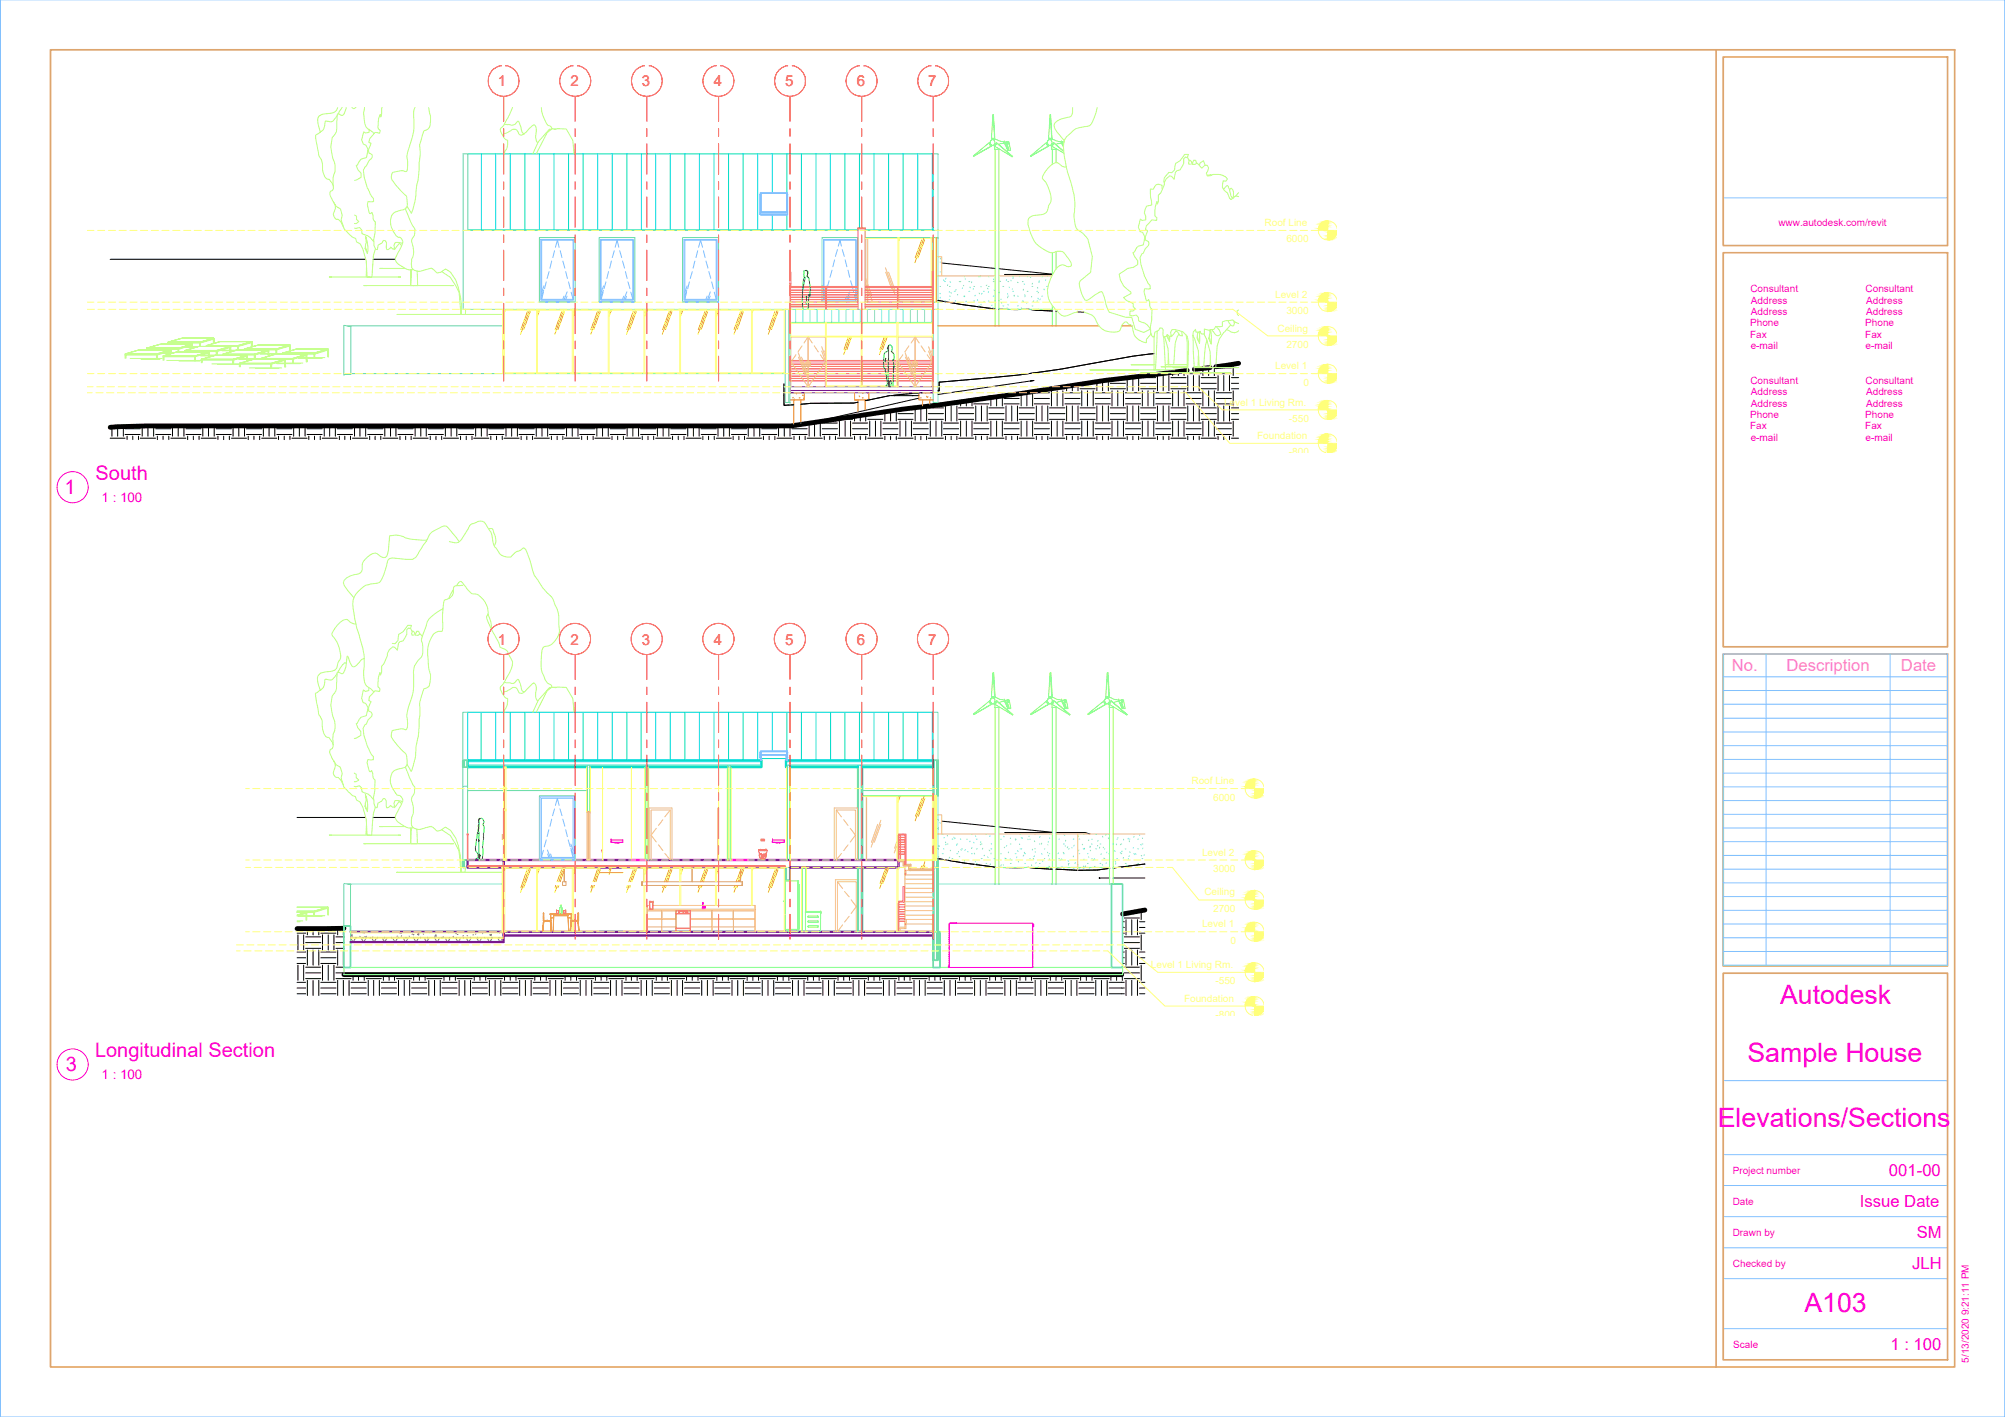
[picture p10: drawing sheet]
<svg xmlns="http://www.w3.org/2000/svg" width="297mm" height="210mm" viewBox="0 0 297 210" stroke-linecap="round" stroke-linejoin="round" font-family="sans-serif">
<defs><g id="words">
<g font-size="4" fill="#f0f">
<text x="263.7" y="148.7">Autodesk</text>
<text x="258.9" y="157.3">Sample House</text>
<text x="254.5" y="167">Elevations/Sections</text>
<text x="267.3" y="194.4">A103</text>
</g>
<g font-size="3" fill="#f0f">
<text x="14.2" y="71.1">South</text>
<text x="9.6" y="73.2">1</text>
<text x="9.8" y="158.7">3</text>
<text x="14.1" y="156.6">Longitudinal Section</text>
</g>
<g font-size="2.5" fill="#ff7fbf">
<text x="256.6" y="99.4">No.</text>
<text x="264.7" y="99.4">Description</text>
<text x="281.6" y="99.4">Date</text>
</g>
<g font-size="2.5" fill="#f0f">
<text x="275.5" y="178.8">Issue Date</text>
<text x="279.9" y="174.2">001-00</text>
<text x="284" y="183.4">SM</text>
<text x="283.3" y="188">JLH</text>
<text x="280.1" y="200">1 : 100</text>
</g>
<g font-size="2.2" fill="#f00">
<text x="73.7" y="12.8">1</text>
<text x="84.5" y="12.8">2</text>
<text x="95.1" y="12.8">3</text>
<text x="105.8" y="12.8">4</text>
<text x="116.3" y="12.8">5</text>
<text x="126.9" y="12.8">6</text>
<text x="137.5" y="12.8">7</text>
<text x="73.7" y="95.5">1</text>
<text x="84.5" y="95.5">2</text>
<text x="95.1" y="95.5">3</text>
<text x="105.8" y="95.5">4</text>
<text x="116.3" y="95.5">5</text>
<text x="126.9" y="95.5">6</text>
<text x="137.5" y="95.5">7</text>
</g>
<g font-size="2" fill="#f0f">
<text x="15.1" y="74.4">1 : 100</text>
<text x="15.1" y="159.8">1 : 100</text>
</g>
<g font-size="1.5" fill="#ffff7f">
<text x="187.4" y="33.5">Roof Line</text>
<text x="190.6" y="35.9">6000</text>
<text x="188.9" y="44.1">Level 2</text>
<text x="190.6" y="46.5">3000</text>
<text x="189.3" y="49.1">Ceiling</text>
<text x="190.6" y="51.6">2700</text>
<text x="188.9" y="54.7">Level 1</text>
<text x="193.1" y="57.2">0</text>
<text x="181.3" y="60.1">Level 1 Living Rm.</text>
<text x="186.3" y="65">Foundation</text>
<text x="191" y="62.5">-550</text>
<text x="191" y="67.5">-800</text>
<text x="176.5" y="116.1">Roof Line</text>
<text x="179.7" y="118.6">6000</text>
<text x="178.1" y="126.8">Level 2</text>
<text x="179.7" y="129.2">3000</text>
<text x="178.1" y="137.4">Level 1</text>
<text x="178.4" y="132.6">Ceiling</text>
<text x="179.7" y="135.1">2700</text>
<text x="170.5" y="143.4">Level 1 Living Rm.</text>
<text x="182.3" y="139.8">0</text>
<text x="175.4" y="148.4">Foundation</text>
<text x="180.1" y="145.8">-550</text>
<text x="180.1" y="150.8">-800</text>
</g>
<g font-size="1.5" fill="#f0f">
<text x="263.5" y="33.5">www.autodesk.com/revit</text>
<text x="259.3" y="43.3">Consultant</text>
<text x="259.4" y="45">Address</text>
<text x="259.4" y="46.7">Address</text>
<text x="276.4" y="43.3">Consultant</text>
<text x="276.5" y="45">Address</text>
<text x="276.5" y="46.7">Address</text>
<text x="259.3" y="48.4">Phone</text>
<text x="259.3" y="50.1">Fax</text>
<text x="259.4" y="51.7">e-mail</text>
<text x="276.3" y="48.4">Phone</text>
<text x="276.3" y="50.1">Fax</text>
<text x="276.4" y="51.7">e-mail</text>
<text x="259.3" y="56.9">Consultant</text>
<text x="259.4" y="58.6">Address</text>
<text x="276.4" y="56.9">Consultant</text>
<text x="276.5" y="58.6">Address</text>
<text x="259.3" y="61.9">Phone</text>
<text x="259.3" y="63.6">Fax</text>
<text x="259.4" y="65.3">e-mail</text>
<text x="259.4" y="60.3">Address</text>
<text x="276.3" y="61.9">Phone</text>
<text x="276.3" y="63.6">Fax</text>
<text x="276.4" y="65.3">e-mail</text>
<text x="276.5" y="60.3">Address</text>
<text x="256.7" y="173.8">Project number</text>
<text x="256.7" y="178.4">Date</text>
<text x="256.7" y="183.1">Drawn by</text>
<text x="256.7" y="187.6">Checked by</text>
<text x="256.8" y="199.7">Scale</text>
<text x="291.7" y="201.9" transform="rotate(-90 291.7 201.9)">5/13/2020 9:21:11 PM</text>
</g>
</g></defs>
<g fill="none" stroke="#6edda5" stroke-width=".15">
<path d="M68.6 34.1h.7v-11.3h-.7v23h47.7M69.3 34.1h57.8M128.2 35.2h9.9v7.2M128.2 34.1h10.8M138.2 22.8h.8v36.8h-.8v-13.8M138.2 34.1h.1M139 35.2h-.8v5.1M51.5 48.3h23M52 48.4l-1-.2v7.4M52 48.3v7.2h-1M52 55.3h64.3M79.9 44.7v-9.5h5.3v9.5"/>
<path d="M88.8 44.7v-9.5h5.3v9.5M101.1 44.7v-9.5h5.4v9.5M116.3 45.8h.7v14.2M116.3 45.8v13.8h.7M117 45.8h22M117 47.8h21.2M121.8 43.7v1M121.8 42.6v1.1M121.8 42.4v-7.2h5.3v7.2M127.1 42.6v2.1M138.1 42.6v1.1M138.1 43.7v1"/>
<path d="M138.2 44.8h.8M68.6 113.6v13.8M68.6 116.5h.7M68.7 112.6v1M68.8 112.6v1M69.2 112.6v1M69.3 105.5h-.7v7.1M69.3 117.1h5.3M69.3 113.6v9.9M75 117.1h12M87 113.6h.1M87 113.3v6.9"/>
<path d="M87.4 113.6h.1M87.4 113.3v6.9M95.6 113.6h.1M95.7 113.3v14.1M96 113.6h.1M96 113.3v14.1M107.8 113.6h.1M107.8 113.3v14.1M108.2 113.6h.1M108.2 113.3v14.1M116.6 113.6h.1M116.7 113.3v14.1"/>
<path d="M117 113.3v14.1M117 113.6h.1M127.1 113.6h.1M127.1 113.3v14.1M127.2 113.3v14.1M127.6 113.3v14.1M127.6 113.6h.2M127.7 113.6v13.8M127.8 117.9h10.4v9.5M127.8 117.1h10.4M138.2 112.6v-7.1h.8v7.1M138.3 112.6v5.3"/>
<path d="M138.4 112.6v5.3M138.8 112.6v5.3M138.9 112.6v5.3M139 117.9v9.5M51.4 131h23M51.9 131l-.9-.1v6.3M51.9 131v6.2M51.9 138v1.5M68.7 127.4v1.1M68.8 127.4v1.1M69.2 127.4v1.1M79.9 127.4h.1"/>
<path d="M79.9 127.4v-9.5h5.3v9.5M85.2 127.4h.1M116.3 130.4v.1M116.3 137.7v.3M116.3 128.5h.7M116.4 128.5v1.9M116.5 128.5v1.9M117 128.5v1.9M117 130.4v.1M117 137.9v.1M118.9 128.5v9.5M119.4 128.5v6.5"/>
<path d="M119.4 137.9v.1M127.1 128.5v9.5M127.2 128.5v9.5M127.6 128.5v9.5M127.7 128.5v9.5M138.3 127.4v14.9M138.4 127.4v14.9M138.8 127.4v14.9M138.9 127.4v14.9M139 131h25.7"/>
</g>
<g fill="none" stroke="#0dd" stroke-width=".15">
<path d="M69.3 22.8h68.9v11.3h-10M69.3 34.1h57.8M71.3 22.8v11.3M73.4 22.8v11.3M75.6 22.8v11.3M77.8 22.8v11.3M79.9 22.8v11.3M82.1 22.8v11.3M84.2 22.8v11.3M86.4 22.8v11.3M88.5 22.8v11.3M90.7 22.8v11.3"/>
<path d="M92.9 22.8v11.3M95 22.8v11.3M97.1 22.8v11.3M99.3 22.8v11.3M101.5 22.8v11.3M103.6 22.8v11.3M105.8 22.8v11.3M107.9 22.8v11.3M110.1 22.8v11.3M112.3 22.8v11.3M114.4 22.8v5.7M114.4 31.9v2.2"/>
<path d="M116.6 22.8v5.7M116.6 31.9v2.2M118.7 22.8v11.3M120.9 22.8v11.3M123 22.8v11.3M125.2 22.8v11.3M127.3 33.9h.1M127.3 22.8v11M129.5 22.8v11.3M131.6 22.8v11.3M133.8 22.8v11.3M136 22.8v11.3"/>
<path d="M138.1 22.8v11.3M69.3 112.8h43.5M69.3 113.3h43.5M69.3 113.6h17.7M71.3 105.5v7.1M73.4 105.5v7.1M74.7 113.6h.1M75.6 105.5v7.1M77.8 105.5v7.1M78.7 113.6h.1M79.9 105.5v7.1M82.1 105.5v7.1"/>
<path d="M84.2 105.5v7.1M86.4 105.5v7.1M87.4 113.6h8.3M88.5 105.5v7.1M88.7 113.6h-.1M90.7 105.5v7.1M92.9 105.5v7.1M94.6 113.6h.1M95 105.5v7.1M96 113.6h11.8M97.1 105.5v7.1M98.6 113.6h.1"/>
<path d="M99.3 105.5v7.1M101.5 105.5v7.1M102.1 113.6h.1M103.6 105.5v7.1M105.8 105.5v7.1M107.9 105.5v7.1M108.2 113.6h4.6M108.6 113.6h.1M110.1 105.5v7.1M112 113.6h.1M112.3 105.5v7.1M112.8 111.8h3.6"/>
<path d="M112.8 112.4h3.6M114.4 105.5v5.7M116.4 112.8h21.8M116.4 113.3h21.8M116.4 113.6h.3M116.6 105.5v5.7M117 113.6h10.1M118.7 105.5v7.1M120.9 105.5v7.1M123 105.5v7.1M125.2 105.5v7.1M127.3 105.5v7.1"/>
<path d="M127.6 113.6h10.6M129.5 105.5v7.1M131.6 105.5v7.1M132 113.6h.1M133.8 105.5v7.1M136 105.5v7.1M137.6 113.6h.1M138.1 105.5v7.1M138.2 105.5h-68.9v7.1"/>
</g>
<g fill="none" stroke="#000" stroke-width=".15">
<path d="M16.3 38.4h37.9M55.3 38.4h3.3M139.5 39l7.9 .8M148 39.8l7.9 .8M116.1 56.9v3.1h1.5h-1.5zM118.6 59.9l1.5-.2h6.4l.6-.1-.6 .1h-6.4zM132.1 58.6l4-.4zM132.4 58.6h3.7M132.6 58.6h-.8l-3.6 .8M135.1 58.6h.2M136.1 59l-15.1 3.4M136.5 58.2h.1"/>
<path d="M139 44.5l3.7 .6 4.7 .7M139.1 56.6a171.8 171.8 0 0 0 21.2-2.5l7.5-1.3 3.2-.4-3.2 .4a207.6 207.6 0 0 1-28.7 3.8v1.3h-.1h.1zM139.3 60l-5.5 .6-16.6 2.5h-95.3M139.3 60h-.4M139.5 59.9v.2M140 59.8h2M142.3 59.5v.6M143.2 59.4v.7M144 59.3v.8M144.3 59.8h2.2M146 59h.5M146.5 58.7l.6-.1-28.5 4.2"/>
<path d="M146.8 58.9v1.2M147.6 58.8v1.3M148 45.8h4.4l3.5 .3-3.5-.3zM148.5 58.7v1.4M148.7 59.8h2.3M148.7 59h2.3M148.9 40.7h7M151.3 58.3v1.8M152.1 58.1v2M152.7 56.4h.5l-14.2 2M153 58v2.1M153.2 59.8h2.3"/>
<path d="M153.2 59h2.3M153.2 58.2h2.3M154.4 57.8v.1M155.2 57.7v.2M155.6 57.6h2.2M155.8 57.9v2.2M156.4 46.1h.2M156.6 57.9v2.2M157.5 57.9v2.2M157.8 59.8h2.2M157.8 59h2.2M157.8 58.2h2.2"/>
<path d="M158 57.2v.7M158.9 57.1v.8M159.6 46.2h1zM159.7 57v.9M160 57.6h2.2M160.3 57.9v2.2M161.1 56.8h1.1M161.1 57.9v2.2M162 57.9v2.2M162.2 59.8h2.3M162.2 59h2.3M162.2 58.2h2.3"/>
<path d="M162.5 56.5v1.4M163.4 56.4v1.5M164.2 56.3v1.6M164.5 57.6h2.2M164.5 56.8h2.2M164.7 57.9v2.2M165.6 57.9v2.2M166.4 57.9v2.2M166.7 59.8h2.3M166.7 59h2.3M166.7 58.2h2.3M167 56v1.9"/>
<path d="M167.8 55.9v2M168.7 55.8v2.1M169 57.6h2.2M169 56.8h2.2M169 55.9h2.2M169.2 57.9v2.2M170.1 55.6h.1M170.1 57.9v2.2M170.9 55.5v.1M170.9 57.9v2.2M171.2 59.8h2.3M171.2 59h2.3"/>
<path d="M171.2 58.2h2.3M171.5 55.6v2.3M171.9 55.3h1.6M172.3 55.6v2.3M173.2 55.6v2.3M173.5 57.6h2.2M173.5 56.8h2.2M173.5 55.9h2.2M173.7 55.1v.5M173.7 57.9v2.2M174.6 55v.6M174.6 57.9v2.2"/>
<path d="M175.4 54.9v.7M175.4 57.9v2.2M175.7 55.3h2.3M175.7 59.8h2.3M175.7 59h2.3M175.7 58.2h2.3M175.9 54.9l-12.3 1.5-12.5 1.9-11.8 1.7M176 55.6v2.3M176.8 55.6v2.3M177.7 55.6v2.3M178 57.6h2.2M178 56.8h2.2"/>
<path d="M178 55.9h2.2M178.2 54.6v1M178.2 57.9v2.2M179.1 54.5v1.1M179.1 57.9v2.2M179.3 54.5l-2.4 .2M179.9 54.5v1.1M179.9 57.9v2.2M180.2 55.3h2.2M180.2 59.8h2.2M180.2 54.5h2.2M180.2 59h2.2"/>
<path d="M180.2 58.2h2.2M180.5 55.6v2.3M181.3 55.6v2.3M182.1 55.6v2.3M182.4 57.6h1.1M182.4 56.8h1.1M182.4 55.9h1.1M182.7 53.9v1.7M182.7 57.9v2.2M183.5 53.8l-3.4 .5M16.3 63.1h.4M16.3 64.9h2.2"/>
<path d="M16.6 63.3v1.3M16.9 63.2l.5-.1-1.1 .2M17.4 63.2v1.4M18.3 63.2v1.4M18.5 64.4h2.3M18.5 63.5h2.3M18.8 64.6v.5M19.7 64.6v.5M20.5 64.6v.5M20.8 64.9h2.3M21.1 63.1v1.5M21.9 63.1l-5.6 .2"/>
<path d="M21.9 63.1h-5.2l-.4 .1M21.9 63.1v1.5M22.8 63.1v1.5M23.1 64.4h2.2M23.1 63.5h2.2M23.3 64.6v.5M24.2 64.6v.5M25 64.6v.5M25.3 64.9h2.2M25.6 63.1v1.5M26.4 63.1v1.5M27.2 63.1v1.5"/>
<path d="M27.5 64.4h2.3M27.5 63.5h2.3M27.8 64.6v.5M28.6 64.6v.5M29.5 64.6v.5M29.8 64.9h2.2M30 63.1v1.5M30.9 63.1v1.5M31.7 63.1v1.5M32 64.4h2.3M32 63.5h2.3M32.3 64.6v.5"/>
<path d="M33.1 64.6v.5M34 64.6v.5M34.3 64.9h2.2M34.5 63.1v1.5M35.4 63.1v1.5M36.2 63.1v1.5M36.5 64.4h2.3M36.5 63.5h2.3M36.8 64.6v.5M37.6 64.6v.5M38.5 64.6v.5M38.8 64.9h2.2"/>
<path d="M39 63.1v1.5M39.9 63.1v1.5M40.7 63.1v1.5M41 64.4h2.3M41 63.5h2.3M41.3 64.6v.5M42.1 64.6v.5M43 64.6v.5M43.3 64.9h2.2M43.5 63.1v1.5M44.4 63.1v1.5M45.2 63.1v1.5"/>
<path d="M45.5 64.4h2.2M45.5 63.5h2.2M45.7 64.6v.5M46.6 64.6v.5M47.4 64.6v.5M47.7 64.9h2.3M48 63.1v1.5M48.8 63.1v1.5M49.7 63.1v1.5M50 64.4h2.2M50 63.5h2.2M50.3 64.6v.5"/>
<path d="M51.1 64.6v.5M51.9 64.6v.5M52.2 64.9h2.3M52.5 63.1v1.5M53.3 63.1v1.5M54.2 63.1v1.5M54.5 64.4h2.2M54.5 63.5h2.2M54.8 64.6v.5M55.6 64.6v.5M56.4 64.6v.5M56.7 64.9h2.3"/>
<path d="M57 63.1v1.5M57.9 63.1v1.5M58.7 63.1v1.5M59 64.4h2.2M59 63.5h2.2M59.3 64.6v.5M60.1 64.6v.5M60.9 64.6v.5M61.2 64.9h2.2M61.5 63.1v1.5M62.3 63.1v1.5M63.1 63.1v1.5"/>
<path d="M63.4 64.4h2.3M63.4 63.5h2.3M63.7 64.6v.5M64.6 64.6v.5M65.4 64.6v.5M65.7 64.9h2.2M66 63.1v1.5M66.8 63.1v1.5M67.7 63.1v1.5M67.9 64.4h2.3M67.9 63.5h2.3M68.2 64.6v.5"/>
<path d="M69.1 64.6v.5M69.9 64.6v.5M70.2 64.9h2.2M70.5 63.1v1.5M71.3 63.1v1.5M72.2 63.1v1.5M72.4 64.4h2.3M72.4 63.5h2.3M72.7 64.6v.5M73.6 64.6v.5M74.4 64.6v.5M74.7 64.9h2.2"/>
<path d="M75 63.1v1.5M75.8 63.1v1.5M76.7 63.1v1.5M76.9 64.4h2.2M76.9 63.5h2.2M77.2 64.6v.5M78 64.6v.5M78.9 64.6v.5M79.1 64.9h2.3M79.4 63.1v1.5M80.3 63.1v1.5M81.1 63.1v1.5"/>
<path d="M81.4 64.4h2.2M81.4 63.5h2.2M81.7 64.6v.5M82.5 64.6v.5M83.4 64.6v.5M83.6 64.9h2.3M83.9 63.1v1.5M84.8 63.1v1.5M85.6 63.1v1.5M85.9 64.4h2.2M85.9 63.5h2.2M86.2 64.6v.5"/>
<path d="M87 64.6v.5M87.9 64.6v.5M88.1 64.9h2.3M88.4 63.1v1.5M89.3 63.1v1.5M90.1 63.1v1.5M90.4 64.4h2.3M90.4 63.5h2.3M90.7 64.6v.5M91.5 64.6v.5M92.4 64.6v.5M92.7 64.9h2.2"/>
<path d="M92.9 63.1v1.5M93.8 63.1v1.5M94.6 63.1v1.5M94.9 64.4h2.2M94.9 63.5h2.2M95.2 64.6v.5M96 64.6v.5M96.8 64.6v.5M97.1 64.9h2.3M97.4 63.1v1.5M98.2 63.1v1.5M99.1 63.1v1.5"/>
<path d="M99.4 64.4h2.2M99.4 63.5h2.2M99.6 64.6v.5M100.5 64.6v.5M101.3 64.6v.5M101.6 64.9h2.3M101.9 63.1v1.5M102.7 63.1v1.5M103.6 63.1v1.5M103.9 64.4h2.2M103.9 63.5h2.2M104.1 64.6v.5"/>
<path d="M105 64.6v.5M105.8 64.6v.5M106.1 64.9h2.3M106.4 63.1v1.5M107.2 63.1v1.5M108.1 63.1v1.5M108.4 64.4h2.2M108.4 63.5h2.2M108.6 64.6v.5M109.5 64.6v.5M110.3 64.6v.5M110.6 64.9h2.2"/>
<path d="M110.9 63.1v1.5M111.7 63.1v1.5M112.6 63.1v1.5M112.8 64.4h2.3M112.8 63.5h2.3M113.1 64.6v.5M113.9 64.6v.5M114.8 64.6v.5M115.1 64.9h2.2M115.3 63.1v1.5M116.2 63.1v1.5M117 63.1v1.5"/>
<path d="M117.2 63.1h.1M117.3 64.4h2.3M117.3 63.5h2.3M117.6 64.6v.5M118.4 64.6v.5M119.3 64.6v.5M119.6 64.9h2.2M119.9 62.7v1.9M120.7 62.6v2M121.5 62.5v2.1M121.8 64.4h2.3M121.8 63.5h2.3"/>
<path d="M121.8 62.7h2.3M122.1 62.4h.1M122.1 64.6v.5M122.9 62.2v.2M122.9 64.6v.5M123.8 62.1v.3M123.8 64.6v.5M124.1 62.1h2.2M124.1 64.9h2.2M124.4 62.4v2.2M125.2 62.4v2.2M126 62.4v2.2"/>
<path d="M126.3 64.4h2.3M126.3 63.5h2.3M126.3 62.7h2.3M126.6 61.7v.7M126.6 64.6v.5M127.5 61.6v.8M127.5 64.6v.5M128.3 61.4v1M128.3 64.6v.5M128.6 62.1h2.2M128.6 64.9h2.2M128.8 62.4v2.2"/>
<path d="M129.6 61.3h1.2M129.7 62.4v2.2M130.5 62.4v2.2M130.8 64.4h2.2M130.8 63.5h2.2M130.8 62.7h2.2M131.1 61v1.4M131.1 64.6v.5M131.9 60.9v1.5M131.9 64.6v.5M132.8 60.8v1.6M132.8 64.6v.5"/>
<path d="M133 62.1h2.3M133 61.3h2.3M133 64.9h2.3M133.3 62.4v2.2M133.8 60.6l-17.7 2.5 .4-.1M134.2 62.4v2.2M135 62.4v2.2M135.3 64.4h2.2M135.3 63.5h2.2M135.3 62.7h2.2M135.6 60.4v2M135.6 64.6v.5"/>
<path d="M136.4 60.3v2.1M136.4 64.6v.5M137.3 60.2v2.2M137.3 64.6v.5M137.5 62.1h2.3M137.5 61.3h2.3M137.5 60.4h2.3M137.5 64.9h2.3M137.8 60.1h.1M137.8 62.4v2.2M138.7 60v.1M138.7 62.4v2.2"/>
<path d="M139.5 62.4v2.2M139.8 64.4h2.2M139.8 63.5h2.2M139.8 62.7h2.2M140.1 60.1v2.3M140.1 64.6v.5M140.9 60.1v2.3M140.9 64.6v.5M141.8 60.1v2.3M141.8 64.6v.5M142 62.1h2.3M142 61.3h2.3"/>
<path d="M142 60.4h2.3M142 64.9h2.3M142.3 62.4v2.2M143.2 62.4v2.2M144 62.4v2.2M144.3 64.4h2.2M144.3 63.5h2.2M144.3 62.7h2.2M144.6 60.1v2.3M144.6 64.6v.5M145.4 60.1v2.3M145.4 64.6v.5"/>
<path d="M146.2 60.1v2.3M146.2 64.6v.5M146.5 62.1h2.2M146.5 61.3h2.2M146.5 60.4h2.2M146.5 64.9h2.2M146.8 62.4v2.2M147.6 62.4v2.2M148.5 62.4v2.2M148.7 64.4h2.3M148.7 63.5h2.3M148.7 62.7h2.3"/>
<path d="M149 60.1v2.3M149 64.6v.5M149.9 60.1v2.3M149.9 64.6v.5M150.7 60.1v2.3M150.7 64.6v.5M151 62.1h2.2M151 61.3h2.2M151 60.4h2.2M151 64.9h2.2M151.3 62.4v2.2M152.1 62.4v2.2"/>
<path d="M153 62.4v2.2M153.2 64.4h2.3M153.2 63.5h2.3M153.2 62.7h2.3M153.5 60.1v2.3M153.5 64.6v.5M154.4 60.1v2.3M154.4 64.6v.5M155.2 60.1v2.3M155.2 64.6v.5M155.5 62.1h2.3M155.5 61.3h2.3"/>
<path d="M155.5 60.4h2.3M155.5 64.9h2.3M155.8 62.4v2.2M156.6 62.4v2.2M157.5 62.4v2.2M157.8 64.4h2.2M157.8 63.5h2.2M157.8 62.7h2.2M158 60.1v2.3M158 64.6v.5M158.9 60.1v2.3M158.9 64.6v.5"/>
<path d="M159.7 60.1v2.3M159.7 64.6v.5M160 62.1h2.2M160 61.3h2.2M160 60.4h2.2M160 64.9h2.2M160.3 62.4v2.2M161.1 62.4v2.2M162 62.4v2.2M162.2 64.4h2.3M162.2 63.5h2.3M162.2 62.7h2.3"/>
<path d="M162.5 60.1v2.3M162.5 64.6v.5M163.4 60.1v2.3M163.4 64.6v.5M164.2 60.1v2.3M164.2 64.6v.5M164.5 62.1h2.2M164.5 61.3h2.2M164.5 60.4h2.2M164.5 64.9h2.2M164.7 62.4v2.2M165.6 62.4v2.2"/>
<path d="M166.4 62.4v2.2M166.7 64.4h2.3M166.7 63.5h2.3M166.7 62.7h2.3M167 60.1v2.3M167 64.6v.5M167.8 60.1v2.3M167.8 64.6v.5M168.7 60.1v2.3M168.7 64.6v.5M169 62.1h2.2M169 61.3h2.2"/>
<path d="M169 60.4h2.2M169 64.9h2.2M169.2 62.4v2.2M170.1 62.4v2.2M170.9 62.4v2.2M171.2 64.4h2.3M171.2 63.5h2.3M171.2 62.7h2.3M171.5 60.1v2.3M171.5 64.6v.5M172.3 60.1v2.3M172.3 64.6v.5"/>
<path d="M173.2 60.1v2.3M173.2 64.6v.5M173.5 62.1h2.2M173.5 61.3h2.2M173.5 60.4h2.2M173.5 64.9h2.2M173.7 62.4v2.2M174.6 62.4v2.2M175.4 62.4v2.2M175.7 64.4h2.3M175.7 63.5h2.3M175.7 62.7h2.3"/>
<path d="M176 60.1v2.3M176 64.6v.5M176.8 60.1v2.3M176.8 64.6v.5M177.7 60.1v2.3M177.7 64.6v.5M178 62.1h2.2M178 61.3h2.2M178 60.4h2.2M178 64.9h2.2M178.2 62.4v2.2M179.1 62.4v2.2"/>
<path d="M179.9 62.4v2.2M180.2 64.4h2.2M180.2 63.5h2.2M180.2 62.7h2.2M180.5 60.1v2.3M180.5 64.6v.5M181.3 60.1v2.3M181.3 64.6v.5M182.1 60.1v2.3M182.1 64.6v.5M182.4 62.1h1.1M182.4 61.3h1.1"/>
<path d="M182.4 60.4h1.1M182.4 64.9h1.1M182.7 62.4v2.2M44 138.2h1.3M44 121.1h10.2M44.1 138.5v2.2M45 138.5v2.2M45.3 139.6h2.2M45.3 138.8h2.2M45.5 137.6v.9M46.4 137.6v.9M47.2 137.6v.9"/>
<path d="M47.5 138.2h2.3M47.8 138.5v2.2M48.6 138.5v2.2M49.5 138.5v2.2M49.8 139.6h1.2M49.8 138.8h1.2M50 137.6v.9M50.9 137.5v1M51 137.5l-7 .1M55.3 121.1h3.3M139 127.2l3.7 .6 4.7 .7M139.5 121.6l7.9 .8"/>
<path d="M148 128.5h4.4l3.5 .2-3.5-.2zM148 122.5l7.9 .8M148.9 123.3h7M156.4 123.3h4.4l.7 .2M156.4 128.7l3.3 .2h2.9l1.8-.3-1.8 .3h-2.9zM162.9 130.1h-.1h1.6M164.9 130.1h4.7M166.3 138.2h.3M166.3 137.4h.3M166.3 136.5h.3M166.6 139.6h2.2M166.6 138.8h2.2"/>
<path d="M166.6 136h2.2M166.8 136.2v2.3M167.7 136.2v2.3M167.8 135.1h1M168.5 136.2v2.3M168.8 138.2h.8M168.8 137.4h.8M168.8 136.5h.8M169.1 134.9v1.3M169.1 138.5v2.2M169.6 134.8l-3.3 .6M169.6 128l-4.7 .6"/>
<path d="M44 142.7h1.3M44 147.2h1.3M44 141.9h1.3M44 146.4h1.3M44 141h1.3M44 145.5h1.3M44.1 143v2.2M45 143v2.2M45.3 140.5h2.2M45.3 145h2.2M45.3 144.1h2.2M45.3 143.3h2.2"/>
<path d="M45.5 140.7v2.3M45.5 145.2v2.3M46.4 140.7v2.3M46.4 145.2v2.3M47.2 140.7v2.3M47.2 145.2v2.3M47.5 142.7h2.3M47.5 147.2h2.3M47.5 141.9h2.3M47.5 146.4h2.3M47.5 141h2.3M47.5 145.5h2.3"/>
<path d="M47.8 143v2.2M48.6 143v2.2M49.5 143v2.2M49.8 140.5h1.2M49.8 145h2.2M49.8 144.1h1.2M49.8 143.3h1.2M50 140.7v2.3M50 145.2v2.3M50.9 140.7v2.3M50.9 145.2v2.3M51 144.4h115.2"/>
<path d="M51.7 145.2v2.3M52 147.2h2.3M52 146.4h2.3M52 145.5h2.3M52.3 144.4v.8M53.1 144.4v.8M54 144.4v.8M54.3 145h2.2M54.6 145.2v2.3M55.4 145.2v2.3M56.2 145.2v2.3M56.5 147.2h2.2"/>
<path d="M56.5 146.4h2.2M56.5 145.5h2.2M56.8 144.4v.8M57.6 144.4v.8M58.4 144.4v.8M58.7 145h2.3M59 145.2v2.3M59.9 145.2v2.3M60.7 145.2v2.3M61 147.2h2.2M61 146.4h2.2M61 145.5h2.2"/>
<path d="M61.3 144.4v.8M62.1 144.4v.8M63 144.4v.8M63.2 145h2.3M63.5 145.2v2.3M64.4 145.2v2.3M65.2 145.2v2.3M65.5 147.2h2.2M65.5 146.4h2.2M65.5 145.5h2.2M65.8 144.4v.8M66.6 144.4v.8"/>
<path d="M67.5 144.4v.8M67.7 145h2.3M68 145.2v2.3M68.9 145.2v2.3M69.7 145.2v2.3M70 147.2h2.2M70 146.4h2.2M70 145.5h2.2M70.3 144.4v.8M71.1 144.4v.8M72 144.4v.8M72.2 145h2.3"/>
<path d="M72.5 145.2v2.3M73.3 145.2v2.3M74.2 145.2v2.3M74.5 147.2h2.2M74.5 146.4h2.2M74.5 145.5h2.2M74.7 144.4v.8M75.6 144.4v.8M76.4 144.4v.8M76.7 145h2.3M77 145.2v2.3M77.8 145.2v2.3"/>
<path d="M78.7 145.2v2.3M79 147.2h2.2M79 146.4h2.2M79 145.5h2.2M79.2 144.4v.8M80.1 144.4v.8M80.9 144.4v.8M81.2 145h2.3M81.5 145.2v2.3M82.3 145.2v2.3M83.2 145.2v2.3M83.5 147.2h2.2"/>
<path d="M83.5 146.4h2.2M83.5 145.5h2.2M83.7 144.4v.8M84.6 144.4v.8M85.4 144.4v.8M85.7 145h2.3M86 145.2v2.3M86.8 145.2v2.3M87.7 145.2v2.3M88 147.2h2.2M88 146.4h2.2M88 145.5h2.2"/>
<path d="M88.2 144.4v.8M89.1 144.4v.8M89.9 144.4v.8M90.2 145h2.2M90.5 145.2v2.3M91.3 145.2v2.3M92.1 145.2v2.3M92.4 147.2h2.3M92.4 146.4h2.3M92.4 145.5h2.3M92.7 144.4v.8M93.5 144.4v.8"/>
<path d="M94.4 144.4v.8M94.7 145h2.2M95 145.2v2.3M95.8 145.2v2.3M96.6 145.2v2.3M96.9 147.2h2.3M96.9 146.4h2.3M96.9 145.5h2.3M97.2 144.4v.8M98.1 144.4v.8M98.9 144.4v.8M99.2 145h2.2"/>
<path d="M99.5 145.2v2.3M100.3 145.2v2.3M101.1 145.2v2.3M101.4 147.2h2.3M101.4 146.4h2.3M101.4 145.5h2.3M101.7 144.4v.8M102.6 144.4v.8M103.4 144.4v.8M103.7 145h2.2M104 145.2v2.3M104.8 145.2v2.3"/>
<path d="M105.6 145.2v2.3M105.9 147.2h2.2M105.9 146.4h2.2M105.9 145.5h2.2M106.2 144.4v.8M107 144.4v.8M107.9 144.4v.8M108.1 145h2.3M108.4 145.2v2.3M109.3 145.2v2.3M110.1 145.2v2.3M110.4 147.2h2.2"/>
<path d="M110.4 146.4h2.2M110.4 145.5h2.2M110.7 144.4v.8M111.5 144.4v.8M112.4 144.4v.8M112.6 145h2.3M112.9 145.2v2.3M113.8 145.2v2.3M114.6 145.2v2.3M114.9 147.2h2.2M114.9 146.4h2.2M114.9 145.5h2.2"/>
<path d="M115.2 144.4v.8M116 144.4v.8M116.9 144.4v.8M117.1 145h2.3M117.4 145.2v2.3M118.3 145.2v2.3M119.1 145.2v2.3M119.4 147.2h2.3M119.4 146.4h2.3M119.4 145.5h2.3M119.7 144.4v.8M120.5 144.4v.8"/>
<path d="M121.4 144.4v.8M121.7 145h2.2M121.9 145.2v2.3M122.8 145.2v2.3M123.6 145.2v2.3M123.9 147.2h2.2M123.9 146.4h2.2M123.9 145.5h2.2M124.1 144.4v.8M125 144.4v.8M125.8 144.4v.8M126.1 145h2.3"/>
<path d="M126.4 145.2v2.3M127.2 145.2v2.3M128.1 145.2v2.3M128.4 147.2h2.2M128.4 146.4h2.2M128.4 145.5h2.2M128.6 144.4v.8M129.5 144.4v.8M130.3 144.4v.8M130.6 145h2.3M130.9 145.2v2.3M131.7 145.2v2.3"/>
<path d="M132.6 145.2v2.3M132.9 147.2h2.2M132.9 146.4h2.2M132.9 145.5h2.2M133.2 144.4v.8M134 144.4v.8M134.8 144.4v.8M135.1 145h2.3M135.4 145.2v2.3M136.2 145.2v2.3M137.1 145.2v2.3M137.4 147.2h2.2"/>
<path d="M137.4 146.4h2.2M137.4 145.5h2.2M137.7 144.4v.8M138.5 144.4v.8M139.3 144.4v.8M139.6 145h2.2M139.9 145.2v2.3M140.7 145.2v2.3M141.5 145.2v2.3M141.8 147.2h2.3M141.8 146.4h2.3M141.8 145.5h2.3"/>
<path d="M142.1 144.4v.8M143 144.4v.8M143.8 144.4v.8M144.1 145h2.2M144.4 145.2v2.3M145.2 145.2v2.3M146.1 145.2v2.3M146.3 147.2h2.3M146.3 146.4h2.3M146.3 145.5h2.3M146.6 144.4v.8M147.5 144.4v.8"/>
<path d="M148.3 144.4v.8M148.6 145h2.2M148.9 145.2v2.3M149.7 145.2v2.3M150.6 145.2v2.3M150.8 147.2h2.3M150.8 146.4h2.3M150.8 145.5h2.3M151.1 144.4v.8M152 144.4v.8M152.8 144.4v.8M153.1 145h2.2"/>
<path d="M153.4 145.2v2.3M154.2 145.2v2.3M155.1 145.2v2.3M155.3 147.2h2.3M155.3 146.4h2.3M155.3 145.5h2.3M155.6 144.4v.8M156.4 144.4v.8M157.3 144.4v.8M157.6 145h2.2M157.8 145.2v2.3M158.7 145.2v2.3"/>
<path d="M159.5 145.2v2.3M159.8 147.2h2.3M159.8 146.4h2.3M159.8 145.5h2.3M160.1 144.4v.8M160.9 144.4v.8M161.8 144.4v.8M162.1 145h2.2M162.3 145.2v2.3M163.2 145.2v2.3M164 145.2v2.3M164.3 147.2h2.3"/>
<path d="M164.3 146.4h2.3M164.3 145.5h2.3M164.6 144.4v.8M165.4 144.4v.8M166.3 144.4v.8M166.3 142.7h.3M166.3 141.9h.3M166.3 141h.3M166.6 140.5h2.2M166.6 145h2.2M166.6 144.1h2.2M166.6 143.3h2.2"/>
<path d="M166.8 140.7v2.3M166.8 145.2v2.3M167.7 140.7v2.3M167.7 145.2v2.3M168.5 140.7v2.3M168.5 145.2v2.3M168.8 142.7h.8M168.8 147.2h.8M168.8 141.9h.8M168.8 146.4h.8M168.8 141h.8M168.8 145.5h.8"/>
<path d="M169.1 143v2.2"/>
</g>
<path d="M175.9 54.9l-12.3 1.5a788.8 788.8 0 0 1-29.8 4.2l-16.6 2.5h-95.3l-5.6 .2M179.3 54.5l-2.4 .2M183.5 53.8l-3.4 .5M51 137.5l-7 .1M169.6 134.8l-3.3 .6M51 144.4h115.2" fill="none" stroke="#000" stroke-width=".72"/>
<g fill="none" stroke="#7fff7f" stroke-width=".15">
<path d="M147.1 17l.2 3.6M155.6 17l.2 3.6M146.6 21.1h.1v.3M146.7 21.5l.2 .1-2.7 1.5M146.8 20.8a.4 .4 0 0 1 .6 .2 .4 .4 0 0 1-.3 .5h-.2l-.1-.1M146.8 21.3l-.2 .1v-.3l-2.4 2 2.6-1.5-.1-.1 .1-.1M146.8 20.8l-.1 .1 .1 .5-.1 .1M146.8 21.6h.1M146.9 21.5l.6 .1M146.9 20.7h.1a2.1 2.1 0 0 1 1.4 .3h.3M147.1 20.5l-.2 .1M147.2 20.5l-.1 .2v-.2l-.2 .1 .2-3.6 .2 3.6-.2-.1v.2"/>
<path d="M147.3 21.6v.5h.7M147.4 21.3l.2 .1v-.3l2.4 2.1-2.7-1.6 .2-.1-.1-.1v-.1l.2 .1M147.4 22.1v26.2M147.6 21.1l2.4 2.1h-.1M148 22.1v26.2M148.7 21.2l-.5 .1-.2 .1M148.7 21l.1 .1-.1 .1M148.7 21h.2M148.8 21.2h.1M148.8 21h.1M148.8 21.2l.6 1.1M148.9 21h.6l.2 1.3h-.3z"/>
<path d="M148.9 21.4h.1M148.9 21.2h-.2M149.1 21.3l.3-.1 .1 .1-.2 .1 .2 .8zM149.2 21h.1M149.3 21.2l-.2 .2M149.4 21l-.3 .1M150 23.2h.1M155.1 21.1v.3M155.2 21.5l.1 .1-2.6 1.5M155.2 20.8a.4 .4 0 0 1 .7 .2 .4 .4 0 0 1-.3 .5h-.2l-.2-.1M155.2 21.3l-.1 .1v-.3l-2.4 2 2.6-1.5-.2-.1 .2-.1M155.3 20.8l-.1 .1 .1 .5-.2 .1"/>
<path d="M155.3 21.6h.1M155.4 21.5l.5 .1M155.4 20.7h.1a2.1 2.1 0 0 1 1.3 .3h.4M155.5 20.5l-.2 .1M155.7 20.5l-.1 .2h-.1v-.2l-.2 .1 .3-3.6 .2 3.6-.2-.1v.2M155.8 21.6v.5h.7M155.9 21.3l.2 .1v-.3l1.5 1.3M155.9 22.1v2.3M155.9 37.4v3.3M156.1 21.4l-.2-.1v.1l.1 .1-.2 .1 1.8 1.1M156.1 21.1l1.5 1.3M156.4 22.1v2"/>
<path d="M156.4 37.3v2.5M157.2 21.2l-.6 .1-.1 .1M157.2 21l.1 .1-.1 .1M157.2 21h.1M157.3 21.2h.1M157.3 21h.1M157.3 21.2l.3 .6M157.3 21.4h.2M157.3 21.2h-.1M157.6 21.1l-.3-.1 .3 .6M157.6 21v.1M148 45.8h7.9"/>
<path d="M155.9 45.2v3.1M156.4 45.9v2.4M159.6 46.2h.1M147.1 99.7h.1l.2 3.6h-.1M155.6 99.7h.1l.2 3.6h-.1M164.1 99.7h.1l.2 3.6h-.1M146.6 103.8l.1 .2M146.8 104.2l.1 .1-2.6 1.5M146.8 103.6v-.1a.41 .41 0 0 1 .6 .2 .41 .41 0 0 1-.3 .5l-.3-.1-.1 .1 .1 .1-2.5 1.5h-.1l2.4-2v.3l.2-.1M146.8 103.5l-.1 .2 .1 .4-.1 .1M146.8 104.3h.1M147 104.2l.5 .1"/>
<path d="M147 103.4a1.12 1.12 0 0 1 1.2 .2l.6 .1M147.1 103.2l-.2 .1M147.2 103.2v.1h-.1v-.1l-.2 .1 .2-3.6 .2 3.6-.1-.1v.1M147.4 104.3v.5l.7-.1M147.4 104l.2 .1v-.3l2.4 2.1-2.6-1.6 .2-.1-.2-.1v-.1h.2M147.4 104.8v26.2M147.6 103.8l2.5 2-.1 .1M148 104.8v26.2M148.8 103.9l-.8 .2 .1 .1M148.8 103.9h.1M148.8 103.7h.1M148.8 103.7v.2"/>
<path d="M148.8 103.9l.6 1.1M148.9 103.7h.6l.3 1.3h-.4zM148.9 104.1h.1M149.1 104l.4-.1-.2 .3 .2 .6h-.1zM149.3 104h-.1v.2M149.3 103.9l.1 .1M149.5 103.7h-.4M150 105.8h.1M155.1 103.8v.2M155.2 104.2l.2 .1-2.7 1.5M155.3 103.6a.38 .38 0 0 1 .5-.1 .38 .38 0 0 1 0 .6 .29 .29 0 0 1-.5 0l-.2 .1 .2 .1-2.6 1.5 2.4-2v.3l.1-.1M155.3 103.5l-.1 .2 .1 .4-.2 .1"/>
<path d="M155.3 104.3h.1M155.4 104.2l.5 .1M155.4 103.4a1.12 1.12 0 0 1 1.2 .2l.7 .1M155.6 103.2l-.3 .1M155.7 103.2v.1h-.1v-.1l-.3 .1 .3-3.6 .2 3.6-.2-.1v.1M155.9 104.3v.5l.6-.1M155.9 104.8v26.2M155.9 104l.2 .1v-.3l2.3 2.1-2.5-1.6 .1-.1-.1-.1 .2-.1M156.1 103.8l2.4 2-.1 .1M156.4 104.8v26.2M157.3 103.9l-.9 .2 .1 .1M157.3 103.9h.1"/>
<path d="M157.3 103.7h.1M157.3 103.7v.1v.1M157.3 103.9l.5 1.1h.1M157.3 103.7h.7l.2 1.3h-.3zM157.4 104.1h.1M157.6 103.9h.3l-.2 .3 .3 .6h-.1l-.3-.7zM157.8 104h-.1l-.1 .2M157.8 103.9v.1M157.9 103.7h-.3M158.4 105.8h.1M163.6 103.8v.2M163.7 104.2l.2 .1-2.7 1.5"/>
<path d="M163.7 103.6a.38 .38 0 0 1 .6-.1 .38 .38 0 0 1-.1 .6 .29 .29 0 0 1-.5 0l-.1 .1 .2 .1-2.6 1.5h-.1l2.5-2v.3l.1-.1M163.8 103.5l-.2 .2 .2 .4-.2 .1M163.8 104.3h.1M163.9 104.2l.5 .1M163.9 103.4a1.12 1.12 0 0 1 1.2 .2l.6 .1M164 103.2l-.2 .1M164.2 103.2v.1h-.2v-.1l-.2 .1 .2-3.6 .3 3.6-.2-.1v.1M164.3 104.3v.5l.7-.1M164.4 104.8v26.2M164.4 104l.1 .1 .1-.3 2.3 2-2.6-1.5 .2-.1-.1-.2h.1M164.6 103.8l2.4 2-.1 .1M164.9 104.8v26.2"/>
<path d="M165.7 103.9l-.8 .2 .1 .1M165.7 103.9h.1M165.7 103.7h.1M165.7 103.7l.1 .1-.1 .1M165.7 103.9l.5 1.1h.2M165.8 103.7h.6l.3 1.3h-.3zM165.8 104.1h.1M166.1 103.9h.3l-.2 .1v.2l.2 .6zM166.3 104h-.2v.2M166.3 103.9v.1M166.4 103.7h-.4M166.9 105.8h.1"/>
<path d="M82.9 134.5h.4M82.9 134.5v.9M83 134.4l-.1 .1M83 134.4h.1M83 134.4h.2M83 134.1v.3M83.1 134.4h.1M83.2 134.2h-.2v-.1h.2v.3M83.2 134.4l.1 .1M83.3 134.5v.9M116.2 135.7h.1v2h-.1zM116.2 130.6h.1v4.7h-.1z"/>
<path d="M116.2 134.9h.1M116.2 134.8h.1M116.2 131.3v3.7M116.2 133.4h-.1v.1h.1M116.2 132.8h.1M116.2 132.7h.1M116.2 132h.1M116.2 131.8h.1M116.2 131.8v.2M116.2 132.5h.1M116.2 132.4h.1M116.2 132.4v.1"/>
<path d="M116.2 132.1h.1M116.3 130.6h.1M116.3 130.5h1.9v7.2h-1.9zM116.6 137.7h1.7v.2h-1.6zM116.8 138h.1M116.8 137.9v.1l.1-.1M118 138h.1M118 137.9v.1l.1-.1M118.1 138h.1M118.2 130.5h.1v7.2h-.1zM118.3 131h.1v6.7h-.1zM119.3 135h2.3v.1h-2.3z"/>
<path d="M119.3 135.1h2.3v2.8h-2.3zM119.5 137.9v.1l.1-.1M121.1 135.7l.1 .1-.1 .1M121.1 136.4l.1 .1-.1 .1M121.1 137.1l.1 .1-.1 .1M121.1 135.7h-1.3l-.1 .1 .1 .1h1.3M121.1 136.4h-1.3l-.1 .1 .1 .1h1.3M121.1 137.1h-1.3l-.1 .1 .1 .1h1.3M121.3 137.9v.1l.1-.1M121.6 135.1v.1M121.6 136h.1M121.6 135.1v.9"/>
<path d="M121.6 135.9h.1M121.6 135.1h.1M121.6 135.2h.1M121.6 135.2v.2M148 128.5h7.9M156.4 128.5h8M159.7 128.5v.4M164.9 128.5h.8"/>
</g>
<g fill="none" stroke="#7fbfff" stroke-width=".15">
<path d="M.1 0h296.9v209.9h-296.9zM80.1 35.5h4.9v9h-4.9zM80.2 35.6h4.7v8.7h-4.7zM81.7 38.7l-.2 1M82.2 37.1l-.3 1.1M82.3 36.6l.3-1 .2 1M83 37.1l.3 1.1M83.4 38.7l.3 1M89 35.5h4.8v9h-4.8zM89.1 35.6h4.7v8.7h-4.7zM90.6 38.7l-.3 1M91 37.1l-.3 1.1"/>
<path d="M91.1 36.6l.3-1 .3 1M91.8 37.1l.3 1.1M92.2 38.7l.3 1M101.3 35.5h4.9v9h-4.9zM101.5 35.6h4.6v8.7h-4.6zM102.9 38.7l-.2 1M103.4 37.1l-.3 1.1M103.5 36.6l.3-1 .3 1M104.2 37.1l.3 1.1M104.6 38.7l.3 1M112.6 28.8v3M112.6 31.7v.1h4.1"/>
<path d="M112.7 31.8v.1h3.9v-.1M112.8 28.6h3.7v2.8h-3.7zM116.7 28.8v3v-3.3h-4.1v3M116.7 31.5h-4.1v.2h4.1M123.6 38.5l-.2 1M124.1 37l-.3 1M124.2 36.5l.2-.9 .3 .9M124.8 37l.3 1M125.2 38.5l.3 1M255.3 29.3h33.2M79.9 44.7v.1M79.9 44.7h5.3"/>
<path d="M80.5 43.3l-.3 1M80.5 43l-.3 .8M80.6 42.3l-.4 1M80.9 41.8l-.2 1M81.4 40.2l-.3 1M83.6 43.9l-.2 .4M83.8 40.2l.3 1M84 43.2l-.4 1.1M84 43.9l-.2 .4M84.2 41.8l.3 1M84.6 43.3l.3 1M85.2 44.7v.1"/>
<path d="M85.2 44.8h-5.3h5.3M88.8 44.7v.1M88.8 44.7h5.3M89.4 43.3l-.3 1M89.4 43l-.3 .8M89.4 42.3l-.3 1M89.8 41.8l-.3 1M90.2 40.2l-.3 1M92.4 43.9l-.2 .4M92.7 40.2l.2 1M92.8 43.9l-.1 .4M92.9 43.2l-.5 1.1"/>
<path d="M93 41.8l.3 1M93.5 43.3l.3 1M94.1 44.7v.1M94.1 44.8h-5.3h5.3M101.1 44.7v.1M101.1 44.7h5.4M101.7 43.3l-.2 1M101.8 43l-.3 .8M101.8 42.3l-.3 1M102.1 41.8l-.2 1M102.6 40.2l-.3 1M104.8 43.9l-.2 .4"/>
<path d="M105 40.2l.3 1M105.2 43.2l-.4 1.1M105.2 43.9l-.2 .4M105.4 41.8l.3 1M105.8 43.3l.3 1M106.5 44.7v.1M106.5 44.8h-5.4h5.4M116.2 57.3l.1-.1zM117.1 57.2h.1l-.1 .1M121.8 44.7h.1M121.8 44.7h.5M122 42.4v-6.9h4.9v6.9"/>
<path d="M122 43.7v.8h.3M122 42.6v1.1M122.1 42.6v1.1M122.1 43.7v.6h.2M122.1 42.4v-6.8h4.7v6.8M122.2 43.7l-.1 .1M122.3 43.7l-.2 .6M122.3 43.2l-.1 .5M122.3 43.4v.3M122.3 42.6l-.2 .7M122.4 44.7h4.7M122.4 42.3v.1"/>
<path d="M122.5 42.6l-.1 .5M122.8 41.6l-.2 .8M123.3 40l-.3 1.1M125.3 44v.3M125.4 43.9v.1M125.6 40l.3 1.1M125.7 43.7l-.2 .6M125.8 43.9l-.1 .4M125.9 43.2l-.2 .5M126 41.6l.3 .8M126.3 42.6l.2 .6M126.6 43.7l.2 .6"/>
<path d="M126.8 42.6v1.7h-4.4M126.9 42.6v1.9h-4.5M127.1 44.7v.1M139 57.2l.1 .1zM255.3 96.9h33.2v46.1h-33.2zM261.6 96.9v46.1M280 96.9v46.1M80 118h5.1v9.2h-5.1zM80.2 118.3h4.7v8.7h-4.7zM82.2 119.8l-.3 1M82.3 119.3l.3-1 .2 1M83 119.8l.3 1"/>
<path d="M112.6 111.8v-.6h4.1v.6M112.6 111.4v.8M112.8 111.4v.4v-.4h3.7v.4v-.4zM112.8 112v-.2h3.6v.2M116.7 111.4v.8M255.3 118.6h33.2M255.3 116.6h33.2M255.3 114.5h33.2M255.3 112.5h33.2M255.3 110.5h33.2M255.3 108.4h33.2M255.3 106.4h33.2"/>
<path d="M255.3 104.3h33.2M255.3 102.3h33.2M255.3 100.3h33.2M79.9 127.4h5.3zM80.5 126l-.3 1M80.9 124.4l-.3 1M81.1 125.9l.4 1.1M81.1 126.5l.2 .5M81.3 122.9l-.2 1M81.6 126.5l.1 .5M81.7 121.3l-.2 1.1M83.4 121.3l.3 1.1"/>
<path d="M83.8 122.9l.3 1M84.2 124.4l.3 1M84.6 125l.3 1M84.6 125.7l.3 .8M84.6 126l.3 1M255.3 138.9h33.2M255.3 136.9h33.2M255.3 134.8h33.2M255.3 132.8h33.2M255.3 130.8h33.2M255.3 128.7h33.2M255.3 126.7h33.2"/>
<path d="M255.3 124.7h33.2M255.3 122.7h33.2M255.3 120.6h33.2M255.3 140.9h33.2M255.3 171h33.2M255.3 160.1h33.2M255.3 175.6h33.2M255.3 180.2h33.2M255.3 184.8h33.2M255.3 189.4h33.2M255.3 196.8h33.2"/>
</g>
<g fill="none" stroke="#dd6e00" stroke-width=".15">
<path d="M117 58.2h2.2v1h-2.2M117 58.2h.1M117.5 58.9h.1M117.6 59.2v3.7M117.7 59.2h.1M117.9 58.3h.1M118.4 58.9h.1M118.6 59.2v3.6M118.9 58.5l.1 .1M119.1 58.9v.2M126.6 58.2v1h2.1v-1M126.6 59.2h.5v1.8"/>
<path d="M127.3 58.6l.1 .2M127.7 58.9h.2M127.9 58.2l-.1 .1M128.1 59.2h.1M128.5 58.2h.1M128.7 59.2h.1M128.7 59.2h-.5v1.6M136.4 58.9h.1M136.7 59.2v.9M137.1 58.2h.1M137.3 58.7v.1M137.5 58.8l-.1 .1"/>
<path d="M137.7 59.2v.8M137.8 58.9h.1M138.2 58.2h-2.1v1h2.1M139 48.3h23.8M166.2 48.3h1.5"/>
</g>
<path d="M117.1 58.2h21.1M117.1 57.8h21.1M117.1 57.3h5.2M122.4 57.3h5.2M127.7 57.3h5.2M133 57.3h5.2M133.1 128.5h1" fill="none" stroke="#6e00dd" stroke-width=".15"/>
<g fill="none" stroke="#ff7f7f" stroke-width=".15">
<path d="M117 42v-1.7h.2v1.7M117 42.4h.1M117 42.6h.1M117 42h.2v.4h-.2zM117 42.4v.2M117 42.6h10.1M117 42.4h10.1M117 53.6h21.2M117 53.4h21.2M117 42.6v3.2M117.1 53.6l-.1 4.6M117.1 53.9h5.2"/>
<path d="M117.1 54.3h5.2M117.1 54.7h5.2M117.1 54.6h5.2M117.1 55h5.2M117.1 55.3h5.2M117.1 55.7h5.2M117.1 56.1h5.2M117.1 56.4h5.2M117.1 43h5.2M117.1 43.3h5.2M117.1 43.7h5.2M117.1 44h5.2"/>
<path d="M117.1 44.4h5.2M117.1 44.8h5.2M117.1 44.7h5.2M117.1 45.1h5.2M117.1 45.4h5.2M117.1 42.6v3.2M117.2 42.6h-.1M122.3 53.6v3.7h.1v-3.7M122.3 42.6v3.2M122.4 53.9h5.2M122.4 54.3h5.2M122.4 54.7h5.2"/>
<path d="M122.4 54.6h5.2M122.4 55h5.2M122.4 55.3h5.2M122.4 55.7h5.2M122.4 56.1h5.2M122.4 56.4h5.2M122.4 43h4.7M122.4 43.3h4.7M122.4 43.7h4.7M122.4 44h4.7M122.4 44.4h4.7M122.4 44.8h4.7"/>
<path d="M122.4 44.7h4.7M122.4 45.1h4.7M122.4 45.4h4.7M122.4 42.6v3.2M127.6 53.6v3.7h.1v-3.7M127.7 53.9h5.2M127.7 54.3h5.2M127.7 54.7h5.2M127.7 54.6h5.2M127.7 55h5.2M127.7 55.3h5.2M127.7 55.7h5.2"/>
<path d="M127.7 56.1h5.2M127.7 56.4h5.2M128.2 42.4h10.1v.2M128.2 43h4.8M128.2 43.3h4.8M128.2 43.7h4.8M128.2 44h4.8M128.2 44.4h4.8M128.2 44.8h4.8M128.2 44.7h4.8M128.2 45.1h4.8M128.2 45.4h4.8"/>
<path d="M128.2 42.6h10.1M132.9 53.6v3.7h.1v-3.7M133 42.6v3.2M133 53.9h5.2h-5.2M133 54.3h5.2h-5.2M133 55h5.2h-5.2M133 55.3h5.2h-5.2M133 55.7h5.2h-5.2M133 56.1h5.2h-5.2M133 54.7h5.2M133 54.6h5.2M133 56.4h5.2"/>
<path d="M133 43.7h5.2v1h-5.2M133 43h5.2h-5.2M133 43.3h5.2h-5.2M133 44h5.2h-5.2M133 44.4h5.2h-5.2M133 45.1h5.2h-5.2M133 45.4h5.2h-5.2M138.1 42.6l.1 1.1h-5.2M138.1 42v-1.7h.2v1.7M138.1 42h.2v.4h-.2zM138.2 42.6v3.2v-1h-5.2M138.2 57.3v-3.7v4.6"/>
<path d="M138.2 42.6v3.2M138.3 42.6h-.1M69.2 123.7v3.7M69.3 123.7v3.7M133.1 123.7v3.7M133.1 133.7v4.3M133.1 123.5h1.1v.2h-1.1zM133.2 134h.9h-.9M133.2 124.1h.9h-.9M133.2 134.7h.9h-.9M133.2 124.8h.9h-.9M133.2 135.1h.9h-.9"/>
<path d="M133.2 125.1h.9h-.9M133.2 135.8h.9h-.9M133.2 125.8h.9h-.9M133.2 136.1h.9h-.9M133.2 126.2h.9h-.9M133.2 134.4h.9M133.2 134.3h.9M133.2 124.4h.9M133.2 135.4h.9M133.2 125.5h.9M133.2 125.4h.9M133.2 136.5h.9"/>
<path d="M133.2 126.5h.9M133.2 123.7v3.7M133.2 127.6l-.1 .7M133.2 133.7v3.6M133.3 123.7v.7M133.3 124.4v1M133.3 125.5v1.9M133.4 125.5v1.9M133.4 124.4v1M133.4 123.7v.7M134.1 131.3h-.3v2.2h-.7v.2h.9v-2.2h.1M134.1 125.5v2.6"/>
<path d="M134.1 123.7v.7M134.1 124.4v.7M134.1 136.9h.1M134.1 125.1v.3M134.1 123.7v4.4M134.1 128.9v.7h.1M134.2 129.6h.1M134.2 125.1v3M134.2 123.7v4.4M134.2 123.7v1.4"/>
</g>
<g fill="none" stroke="#7fffbf" stroke-width=".15">
<path d="M139.3 38.8h.1M139.3 38.2v.2M116.8 45.8v13.8M117.9 45.8v2M118.9 45.8v2M120 45.8v2M121.1 45.8v2M122.1 45.8v2M123.2 45.8v2M124.3 45.8v2M125.3 45.8v2M126.4 45.8v2"/>
<path d="M127.5 45.8v2M128.5 45.8v2M129.6 45.8v2M130.6 45.8v2M131.7 45.8v2M132.7 45.8v2M133.8 45.8v2M134.9 45.8v2M135.9 45.8v2M137 45.8v2M138 45.8v2M139.3 40.3h.1"/>
<path d="M139.3 42.4h.1M139.3 43.4v.1M139.3 44v.2M139.8 41.5l.1 .1M139.9 41.7h.2M139.9 44.6h.2M140.2 41.2l-.1 .1M140.4 42.2v.1M140.6 44.3l.1 .1M140.7 42.4h.1M140.7 43.9h.1M140.7 43.2l-.1 .1"/>
<path d="M140.7 41.7l.1 .1M140.9 43.3v.1M141.4 43.2h.1M141.5 44.5v.1M141.6 42.9v.1M141.8 43.6l.1 .1M142.1 41.7h.1M142.4 41.7l-.1 .1M142.6 42.6v.1M142.7 42.3h.1M142.8 41h.1M142.9 43.9h-.1l.1 .1"/>
<path d="M143 41.3v.1M143.2 44.6l-.1 .1M143.5 41.7h.2M143.5 43.2h.2M143.7 42.5v.1M144 41.8l-.1 .1M144.2 42.7v.2M144.3 42.4h.1M144.3 44.6h.1M144.5 43.7l-.1 .1M144.8 44.4l.1 .1M145 41h.1"/>
<path d="M145 45.3h.1M145.1 43.4v.1M145.2 40.9h.1M145.3 42.4l.1 .1M145.3 40.9l-.1 .1M145.4 45.1l-.1 .1M145.5 43.4l-.1 .2M145.7 43.2h.1M145.8 44.6v.2M146.2 42.2l-.1 .1M146.3 42.7l.1 .1M146.4 41h.1"/>
<path d="M146.4 42.4h.1M146.4 44.6h.1M146.5 43.2l-.1 .1M147 45.2l-.1 .1M147.1 45.5l.1 .1M147.1 41.7h.2M147.1 43.9h.2M147.2 41.3v.2M147.3 42.9v.2M147.4 44.5v.2M148 44.6h.1M148.1 43.3l-.1 .1"/>
<path d="M148.2 41.6v.1M148.3 44.3v.1M148.4 44.8v.1M148.6 42.4h.1M148.6 45.3h.1M149.1 41.4v.1M149.2 45.6v.1M149.3 43.5v.1M149.3 41.7h.1M149.3 43.9h.1M149.3 44v.1M149.3 45.1l.1 .1"/>
<path d="M149.5 42.5v.1M149.8 41.5v.1M150 41h.1M150 43.2h.1M150 42.8v.1M150.1 41.2h.1M150.2 43.7l.1 .1M150.3 43.7l-.1 .2M150.7 43.9h.2M150.7 45.3h.2M150.7 41.8l.1 .1M150.8 45.7l-.1 .1"/>
<path d="M151.1 40.9l-.1 .1M151.3 45.6l.1 .1M151.5 41.7h.1M151.5 44.6h.1M151.6 44.6v.1M151.6 42.9v.1M151.7 42.1h.1M151.8 43.7h.1M151.9 43.8l-.1 .2M152.1 44.8v.1M152.2 41h.1M152.2 43.2h.1"/>
<path d="M152.7 41l-.1 .1M152.8 43.9l.1 .1M152.9 42.4h.1M152.9 45.3h.1M153 42l-.1 .1M153.1 44.5v.2M153.6 43.2h.1M153.6 44.6h.1M153.7 42.6v.1M153.8 44.2v.1M153.9 45.8l.1 .1M153.9 43.3l-.1 .1"/>
<path d="M154 41.6v.1M154 41.7l-.1 .1M154.1 44.3l-.1 .1M154.3 41h.2M154.3 43.9h.2M154.7 42.8v.1M154.9 41.5h.1M155.1 42.4h.1M155.2 40.9l.1 .1M156.5 46h.1M68.8 113.1h-.1M69.2 112.6v.1"/>
<path d="M69.2 113.4h.1M87 119.4h.1M96 119.5v.1M107.8 116.3v.1M107.8 117.7h.1M108.2 119.9h.1M116.6 116.4h.1M116.6 118.5h.1M116.7 115.8h.1M127.2 114h-.1M127.2 114.7l-.1 .1M127.2 115.5h-.1"/>
<path d="M127.2 116.2l-.1 .1M127.2 117h-.1M127.2 117.7l-.1 .1M127.2 118.5h-.1M127.2 119.2l-.1 .1M127.2 120h-.1M127.6 118v.1M127.6 119.5v.1M127.6 115v.1M127.6 113.5v.1M127.6 114.3h.1M127.6 115.8h.1"/>
<path d="M127.6 116.5v.1M127.6 117.3h.1M127.6 118.8h.1M138.4 113.3h-.1M138.4 114.1h-.1M138.4 114.8l-.1 .1M138.4 115.5l-.1 .1M138.4 116.3h-.1M138.4 117.1h-.1M138.4 117.8l-.1 .1M138.8 113.6h.1M138.8 115.8v.1"/>
<path d="M138.8 112.8v.1M138.8 114.4h.1M138.8 115.1v.1M138.8 116.6h.1M138.8 117.4h.1M138.9 113.5h.1M138.9 117.8h.1M68.8 128.1l-.1 .1M69.2 127.6v.1M69.2 128.4v.1M96 126.1h.1M107.8 126.4h.1"/>
<path d="M116.5 129.1v.1M116.5 129.9h.1M116.6 124.3h.1M116.6 121.4h.1M116.6 126.5h.1M117 128.7h.1M117 129.4v.1M117 130.1v.1M117 126.5h.1M118.8 132.2h.1M118.8 130.8h.1M118.8 134.3h.1"/>
<path d="M119.4 133.7v.1M127.2 126h-.1M127.2 129h-.1M127.2 120.7l-.1 .1M127.2 121.5h-.1M127.2 122.2l-.1 .1M127.2 123h-.1M127.2 123.7l-.1 .1M127.2 124.5h-.1M127.2 125.2l-.1 .1M127.2 126.7l-.1 .1M127.2 129.7l-.1 .1"/>
<path d="M127.2 130.5h-.1M127.2 131.2l-.1 .1M127.2 132h-.1M127.2 132.7l-.1 .1M127.2 133.5h-.1M127.2 134.2l-.1 .1M127.2 135h-.1M127.2 135.7l-.1 .1M127.2 136.5h-.1M127.2 137.2l-.1 .1M127.2 138h.1M127.6 124.8h.1"/>
<path d="M127.6 126.3h.1M127.6 125.5v.1M127.6 128.5v.1M127.6 120.3h.1M127.6 123.3h.1M127.6 121v.1M127.6 121.8h.1M127.6 122.5v.1M127.6 124v.1M127.6 127v.1M127.6 130.8h.1M127.6 133.8h.1"/>
<path d="M127.6 136v.1M127.6 129.3h.1M127.6 130v.1M127.6 131.5v.1M127.6 132.3h.1M127.6 133v.1M127.6 134.5v.1M127.6 135.3h.1M127.6 136.8h.1M127.6 137.5v.1M138.4 127.6h-.1M138.4 128.3l-.1 .1"/>
<path d="M138.4 129l-.1 .1M138.4 129.8l-.1 .1M138.4 130.5l-.1 .1M138.4 131.3h-.1M138.4 132.1h-.1M138.4 132.8l-.1 .1M138.4 133.5l-.1 .1M138.4 134.3h-.1M138.4 135.1h-.1M138.4 135.8l-.1 .1M138.4 136.5l-.1 .1M138.4 137.3h-.1"/>
<path d="M138.4 138.1h-.1M138.4 138.8l-.1 .1M138.4 139.5l-.1 .1M138.8 127.9h.1M138.8 130.9h.1M138.8 132.3v.1M138.8 136.1v.1M138.8 139.1v.1M138.8 139.8v.1M138.8 128.6v.1M138.8 129.3v.1M138.8 130.1h.1"/>
<path d="M138.8 131.6v.1M138.8 133.1v.1M138.8 133.8v.1M138.8 134.6h.1M138.8 135.4h.1M138.8 136.8v.1M138.8 137.6h.1M138.8 138.4h.1M139 121.4h.1M139 125.7h.1M139 127.2h.1M139 122.7v.1"/>
<path d="M139.1 126.9l-.1 .1M139.2 125.3l-.1 .1M139.2 121.8l.1 .2M139.6 126.5h.1M139.6 123.6h.1M139.8 125.7l.1 .1M139.9 127.3v.1M139.9 124.1h.1M140.1 124.7v.1M140.2 125l-.1 .2M140.3 125h.1M140.3 123.7l.1 .1"/>
<path d="M140.7 127l-.1 .1M140.8 126h.1M141 124.3h.2M141 127.2h.2M141.3 124v.1M141.5 124.1l-.1 .2M141.8 126.5h.1M141.8 125h.1M141.8 125.1l-.1 .1M142 126.1v.1M142.1 126.8l.1 .1M142.3 124.3h.1"/>
<path d="M142.4 125.9v.1M142.5 125.7h.1M142.9 127.4v.2M143 125.8l-.1 .2M143.2 124.3h.1M143.4 126.1v.1M143.7 124.6v.1M143.9 126.5h.1M143.9 123.6h.1M144 125.6l-.1 .1M144.3 124.8v.1M144.3 126.4l.1 .1"/>
<path d="M144.4 128h.1M144.5 123.8l.1 .1M144.5 127.6h.1M144.6 124.3h.2M144.6 125.7h.2M144.6 127.9h.2M145.2 125.1l.1 .1M145.3 124.7v.1M145.4 125h.1M145.4 127.2h.1M145.6 125.7l-.1 .1M145.9 126.7l-.1 .1"/>
<path d="M146.1 123.6h.1M146.1 127.9h.1M146.3 126.9l.1 .1M146.5 125.9l.1 .1M146.7 123.8l-.1 .1M146.8 128l-.1 .1M146.8 125.7h.1M146.8 124.9l.1 .2M146.8 126.4v.1M147.3 127.2v.1M148.2 124.3h.2M148.2 126.5h.2"/>
<path d="M148.4 128.1l-.1 .1M148.6 128.1l.1 .1M148.7 123.9v.1M148.8 125.5v.1M148.9 127.1l.2 .1M149.2 125.2l-.1 .2M149.4 126.2v.1M149.7 125h.1M149.7 127.9h.1M149.7 124.1v.1M149.7 127.2l-.1 .1M149.9 127.4h.1"/>
<path d="M150.4 124.3h.1M150.4 126.5h.1M150.5 124.3l-.1 .2M150.7 126.9l-.1 .2M150.7 126l.1 .1M150.9 127.6v.1M151 125l.1 .1M151.1 123.6h.1M151.1 125.7h.1M151.3 124.1h.1M151.4 125.7l-.1 .1M151.5 124.1l-.1 .1"/>
<path d="M151.7 126.7l-.1 .1M151.8 126.3v.1M151.8 126.5h.1M151.8 127.9h.1M152.3 124.3v.1M152.5 123.8l-.1 .1M152.6 124.3h.1M152.6 127.2h.1M152.8 128.1l.1 .1M153 125.8l-.1 .1M153.1 127.1v.2M153.2 124.6l.1 .1"/>
<path d="M153.3 123.6h.1M153.3 125.7h.1M153.3 126.8l-.1 .1M153.4 126.2v.1M153.5 127.8l-.1 .1M153.8 128.4l.1 .1M154 125h.1M154 127.9h.1M154.1 123.9l-.1 .2M154.3 126.4l.1 .1M154.3 124.9v.1M154.5 127.5v.1"/>
<path d="M154.7 125.7h.1M154.7 127.2h.1M155.2 125.1l.1 .1M155.2 126.3h.1M155.3 126.7v.1M155.3 124.6v.2M155.4 128.3l.1 .1M155.4 126.5h.1M155.4 123.6h.1M155.4 128.6h.1M155.5 124.1v.1M155.5 127.2l-.1 .2"/>
<path d="M156.8 126.3l-.1 .2M156.9 124.3h.1M156.9 127.2h.1M157.1 127.4h-.1M157.3 127.2v.1M157.3 128.3v.1M157.5 126.3h.1M157.6 126.5h.1M157.6 125h.1M157.6 128.6h.1M157.6 123.5v.1M157.7 123.7l.1 .1"/>
<path d="M157.8 125.3v.1M157.9 124.5l-.1 .1M158.2 125.4l-.1 .2M158.2 127.5l.1 .1M158.3 125.7h.1M158.3 127.9h.1M158.3 128v.2M158.8 125.5v.1M159 124.3h.1M159 128.6h.1M159 126.8v.1M159.2 125.2l-.1 .1"/>
<path d="M159.3 127.8l-.1 .1M159.6 128.4l.1 .1M159.7 128v.1M159.7 123.8l.1 .1M159.8 125.9v.1M159.9 124.3h.1M159.9 126.5h.1M160 128.5l-.1 .1M160.3 125.1l.1 .1M160.5 123.6h.1M160.5 125.7h.1M160.5 128.6h.1"/>
<path d="M160.5 128.3l.1 .1M160.6 127.3v.1M160.7 125.7l-.1 .1M160.8 128.2v.2M161.1 126.5h.1M161.1 127.9h.1M161.3 126.9v.1M161.3 124.4l-.1 .1M161.4 128.5v.1M161.5 125.5h.1M161.5 125.4v.1M161.5 126h.1"/>
<path d="M161.7 124.3h.1M161.7 127.2h.1M161.7 125l.1 .1M162 127.4l-.1 .1M162.1 127.2l.1 .1M162.2 128.3v.2M162.3 123.6h.2M162.3 125.7h.2M162.6 125.2v.1M162.7 124.5l-.1 .1M162.9 125.5v.1M163 125h.1"/>
<path d="M163 127.9h.1M163.1 126.5v.1M163.3 128.1l.1 .1M163.4 123.9v.1M163.4 125.5l.1 .1M163.5 127.1l.1 .1M163.6 125.7h.1M163.6 127.2h.1M163.9 123.6l-.1 .2M163.9 127.8v.1M164 126.2l-.1 .1M164.2 124.1l.1 .2"/>
<path d="M164.2 126.5h.1M164.2 123.6h.1M164.2 128.6h.1M164.4 127.4h.1M164.9 125h.1M165.1 126l.1 .1M165.2 127.6l.1 .1M165.3 127.9v.1M165.4 125v.2M165.5 124.3h.1M165.5 127.2h.1M165.6 124.1h.1"/>
<path d="M166 126.3l.1 .1M166 125.1v.1M166.1 126.5h.1M166.1 125h.1M166.2 126v.2M166.4 124.3l.1 .1M166.4 127v.1M166.7 125.7h.1M166.7 127.9h.1M166.9 128.2h.1M167.2 127.2v.1M167.2 124.2l-.1 .1"/>
<path d="M167.3 124.6v.1M167.3 124.3h.1M167.3 126.8l-.1 .1M167.4 126.2v.1M167.9 125.5v.1M168 126.5h.1M168 123.6h.1M168 123.9v.1M168.2 126.5l-.1 .1M168.2 126.5h.1M168.6 124.3h.1M168.6 125.7h.1"/>
<path d="M168.6 127.9h.1M168.9 123.7l-.1 .1M169 125.1l.1 .1M169.1 126.7v.1M169.2 125h.1M169.2 127.2h.1M169.2 124.1l.1 .1M169.3 125.6v.1M169.5 126.6v.1M138.4 140.3h-.1M138.4 141.1h-.1M138.4 141.8l-.1 .1"/>
<path d="M138.8 140.6h.1M138.8 141.4h.1M138.8 142.1v.1"/>
</g>
<g fill="none" stroke="#ffbf7f" stroke-width=".15">
<path d="M131.2 39.7l1 2.7M139 38h.5v2.9M117.1 45.3h1.8M117.2 53.6l.7 1M117.2 53.6v1M117.2 54.7v1.7M117.2 53.6h.1M117.2 56.4v.9M117.9 54.7l.7 1M117.9 52.5l-.6 .9M118.3 52.3l.4 1.1M118.3 52.9l.2 .5"/>
<path d="M118.6 53.6l.3 1M118.7 52.9l.2 .5M118.8 53.6l.4 1M118.8 51.2l-.6 .9M118.9 54.7l.4 .9M119 53.6l.4 1M119.2 54.7l.5 1.5M119.4 54.7l.3 .9M119.4 53.6v.6h.1v-.6M119.7 53.6v3.7l-1.1-1.6M119.7 49.9h-2.5v3.5M119.7 49.9l-.6 .9"/>
<path d="M119.7 49.9v3.5M119.7 53.6v3.7l2.3-3.4M119.7 49.9h2.6v3.5M119.7 49.9l.6 .9M119.7 45.3h2.6M119.9 53.6v.6h.2v-.6M120.6 51.2l.6 .9M121.5 52.5l.6 .9M121.7 51.4l.6 1.5M121.7 52l.5 1.4M122.2 52l.1 .3M122.2 53.6h.1"/>
<path d="M122.3 53.6v3.7M122.3 53.6l-.2 .3M122.4 45.3h4.7M128.2 41.8l.2 .6M128.2 42.3v.1M128.2 45.3h4.8M128.2 41.2l.3 .7M128.3 42.6l.2 .5M128.5 42.6v2.1h.1v-2.1M128.5 42.4v-7h.1v7M128.6 42.1v.3M128.6 42.8v.2"/>
<path d="M128.6 43.3l.1 .4M128.6 43l.1 .3M128.7 43.7v.1M128.7 42.6l.4 1.1M128.8 43.3l.1 .4M128.9 43.7l.3 .8M129.1 43.7v.1M131.2 40.3l.8 2.1M131.6 40.3l.8 2.1M132.1 42.6l.1 .4M132.2 42.6l.4 1.1M132.5 42.6l.1 .4"/>
<path d="M133 53.6h.1M133 53.6l.5 .7M133 53.6v3.7M133 45.3h5.2M133.5 54.3l2.1 3M133.8 52.5l-.6 .9M134.1 52.3l.4 1.1M134.1 52.9l.3 .5M134.4 53.6l.4 1M134.6 52.9l.2 .5M134.6 53.6l.4 1M134.6 51.2l-.5 .9"/>
<path d="M134.8 54.7l.3 .9M134.8 53.6l.4 1M135 54.7l.6 1.5M135.2 54.7l.1 .3M135.2 53.6v.6h.2v-.6M135.4 55l.1 .3M135.5 55.3v.3M135.6 49.9h-2.6v3.5M135.6 53.6v3.7M135.6 49.9h2.5v3.5M135.6 49.9l-.6 .9M135.6 49.9l.6 .9"/>
<path d="M135.6 49.9v3.5M135.7 53.6v.6h.2v-.6M136.5 51.2l.6 .9M136.9 55.3l-1.3 2M137.4 52.5l.6 .9M137.4 54.7l-.5 .6M137.6 51.4l.5 1.5M137.6 52l.5 1.4M138 52l.1 .3M138.1 53.6h.1M138.1 53.6l-.7 1M138.1 54.7v1.7"/>
<path d="M138.1 53.6v1M138.1 56.4v.9M139 40.9h8.4M148 40.9h7.9M159.6 46.2h.1M99.3 120l-.8 1M106.5 119.7h-.2v7.7M123.9 120l.8 1M128.3 118l.1 9.4zM74.5 123.6v.7M74.6 123.6h-.2v.7h.2M74.6 120.1v7.3"/>
<path d="M87 120.4v7M87.1 120.4v7M87.3 120.4v7M87.4 120.4v7M95.9 136.2h2.1v1.1h-2.1M95.9 134.9h2.1v1.2h-2.1M95.9 134.1v3.9M95.9 134.8h15.9M95.9 134.7h15.9M96.2 127.4v-7.7h3.4v7.7M96.2 134.1h-.4v3.9M96.8 134.1h7.3"/>
<path d="M97.2 122.7l-.7 1 .7 1M97.6 125.2l.6 .8M98 136.2h2.1v1.1h-2.1M98 134.9h2.1v1.2h-2.1M98 134.8v3.2M98.2 121.4l-.6 .9M98.5 126.4l.8 1v-7.4h-2.8v7.4M100.1 134.8v1.4M100.1 137.3v.7M102.3 136.2h3.2v1.1h-3.2M102.3 134.8v3.2M102.3 134.9h3.1v1.2h-3.1z"/>
<path d="M104.2 134.1h7.7v3.9M105.5 136.2h3.2v1.1h-3.2M105.5 134.9h3.1v1.2h-3.1M105.5 134.8v3.2M108.7 134.8v1.4h3.1v1.1h-3.1zM108.7 134.9h3.1v1.2h-3.1M108.7 137.3v.7M111.8 134.1v3.9M123.6 127.4v-7.7h3.4v7.7M124.1 130.6l.7 1M124.7 126.4l-.8 1v-7.4h2.8v7.4M124.8 137l-.7 1v-7.4h2.8v7.4"/>
<path d="M125 121.4l.6 .9M125.1 132.1l.7 .8M125.6 125.2l-.6 .8M125.8 135.7l-.7 .9M126 122.7l.7 1-.7 1M126.1 133.3l.8 1-.8 1M127.1 130.3h-3.3v7.7M130 122.1l-.9 2.7M130.5 121.5l-1.4 4M130.5 122.1l-1 2.7M132.9 124.6l-.4 1.1M132.9 125.3l-.4 1"/>
<path d="M133.1 137.3h1v.3h-1zM133.1 138v-.4h.2v.4M134.1 136.7v.9h.1v-.7M134.1 136.2v.7h.2v-.7M134.1 134.9v1.3h4.1M134.1 133.6v1.3h4.1M134.1 132.2v1.4h4.1M134.1 130.9v1.3h4.1M134.1 130.2v.7h4.1M134.1 129.4v.8h4.1M134.1 128.9v.7M134.1 128.2v.7h.5"/>
<path d="M134.1 135.6h4.1M134.1 134.2h4.1M134.1 132.9h4.1M134.1 131.6h4.1M134.2 128.9v.7M134.2 129.6h4M134.3 136.9h3.9M139 120.7h.5v2.8M139 123.5h8.4M148 123.5h7.9M156.4 123.5h8M159.7 123.5v5.4"/>
<path d="M164.9 123.5h4.7"/>
</g>
<g fill="none" stroke="#dd6e6e" stroke-width=".15">
<path d="M127.1 33.9h1.1zM127.1 45.8v-12h1.1v12M69.3 128.4h47M82.5 135.3h.1M82.5 135v.3h.2M82.5 134.9v.5M82.5 134.9h.1M82.5 134.9h.2zM82.7 135.3h.1M82.7 135v.3M82.7 134.9v.5M83.5 135.3h.1"/>
<path d="M83.5 135.3h.3M83.5 135v.3M83.5 134.9v.5M83.5 134.9h.3zM83.8 135.3h.1M83.8 135v.3M83.8 134.9v.5M83.8 134.9h.1M89.2 126h.1zM89.2 126h.1M89.3 125.9h-.1h.1M89.3 126h.1"/>
<path d="M89.3 126h-.1l.1 .3M96.3 134.7h.1M96.3 133.6h.1M96.3 133.6v1.1M96.3 134.7h.4M96.4 133.6h.1M96.7 134.7h.1M96.7 133.6v1.1M96.8 133.6h.1M96.8 133.6h-.6l.1 1.1M96.8 133.6l-.1 1.1M100.1 137.5v.5h2.2"/>
<path d="M100.1 137.6h2.2M100.1 138h2.2M100.2 138h.1M100.6 135.3h.1M100.7 135.3h.1M101 135h-.5v.3h1.4v-.3h-.4M101 134.9h.5v.1h-.5zM101 134.9h-.9v.5h2.2h-2.2v2.1h2.2v.5M101 135v.1h.4v-.1M101.2 135.3h.1M101.2 135.2h.1M101.5 134.9h.8v2.6"/>
<path d="M101.8 135.3h.1M101.8 135.2h.1M102.2 138h.1M102.3 138h.1M112.4 125.9h1.2zM112.4 126h.4M112.4 126l.1 .3 .3 .3-.2-.1M112.4 126h.1M112.4 126h.9M112.4 126h1.2M112.5 126h.1M112.5 126.6v.2"/>
<path d="M112.5 126.8v.2M112.6 127l.2 .2M112.6 126h.1M112.7 125.9l-.1 .1M112.7 126h.3M112.7 126h-.3M112.7 124.3h.6v.3h-.6zM112.7 126h.1M112.7 125.9v.1M112.8 126h.5M112.8 126.6v.3M112.8 126.6h.1"/>
<path d="M112.8 126.5h.1M112.8 126.5v.1M112.8 126.9l.2 .3M112.8 126.6v.1M112.8 127.2h.4M112.8 126.9h.1M112.8 127.1h.1M112.9 127.1h.1M112.9 127.1l.1 .1M112.9 127l.1 .2 .1-.1M112.9 126h.1M112.9 127.2h.1"/>
<path d="M113 127.2h.1M113 126.6h.1M113 126h.3M113 126h-.4M113 126h.4M113.1 127.2h-.1M113.1 127.1l-.1 .1M113.1 127.1h.1M113.1 126.9h.1M113.1 126.9h-.2v.2M113.1 126.7v.1M113.1 126.6v.1"/>
<path d="M113.1 127l-.1 .2M113.2 126.6h.1M113.2 126.6v.2M113.2 126h.2M113.2 126.5h.1M113.2 126.9h.1M113.2 126.8l-.1 .3M113.2 126.5l-.1 .3h-.2l-.1-.2M113.3 126h.1a.2 .2 0 0 1 .3 .1 .2 .2 0 0 1-.2 .2l-.3 .3h-.4l.1 .3M113.3 126h.2M113.3 126h.3M113.3 125.9v.1"/>
<path d="M113.3 125.9h.1M113.4 126h.2M113.4 127l-.2 .2M113.5 126.6v.2M113.5 126.8l-.1 .2M113.5 125.9h.1M113.5 126.4v.2M113.5 126.6h.1M113.5 126.4a.63 .63 0 0 1-.7 .9 .67 .67 0 0 1-.3-.9v.2M113.6 126h.1"/>
<circle cx="101.6" cy="135.2" r=".06"/>
<circle cx="112.9" cy="124.4" r=".06"/>
<circle cx="113.1" cy="124.4" r=".06"/>
</g>
<g fill="none" stroke="#dd0" stroke-width=".15">
<path d="M133.3 35.3l-.1 .4M136.6 35.5l-1 2.7M136.8 35.3l-1.3 3.6M137 35.5l-1 2.7M138.3 35.2v5.1M138.7 35.2v9.6v-9.6M74.9 45.9l-.2 .3M78.1 46.2l-.9 2.6M78.4 45.9l-1.3 3.6M78.6 46.2l-1 2.6M79.7 45.9l-.1 .4M80 45.9l-.4 .9"/>
<path d="M83.2 46.2l-1 2.6M83.5 45.9l-1.3 3.6M83.6 46.2l-.9 2.6M85 45.9l-.1 .4M85.2 45.9l-.3 .9M88.5 46.2l-1 2.6M88.8 45.9l-1.3 3.6M88.9 46.2l-.9 2.6M90.4 45.9l-.2 .4M90.6 45.9l-.4 .9M93.8 46.2l-.9 2.6M94.1 45.9l-1.3 3.6"/>
<path d="M94.3 46.2l-1 2.6M95.7 45.9l-.2 .4M95.9 45.9l-.4 .9M99.1 46.2l-.9 2.6M99.4 45.9l-1.3 3.6M99.6 46.2l-1 2.6M101 45.9l-.2 .4M101.2 45.9l-.4 .9M104.4 46.2l-1 2.6M104.7 45.9l-1.3 3.6M104.8 46.2l-.9 2.6M106.3 45.9l-.1 .4"/>
<path d="M106.5 45.9l-.3 .9M109.7 46.2l-1 2.6M110 45.9l-1.3 3.6M110.1 46.2l-.9 2.6M111.6 45.9l-.2 .3M114.8 46.2l-.9 2.6M115.1 45.9l-1.3 3.6M115.3 46.2l-1 2.6M125.7 49.9l-.7 1.9M125.9 49.9l-.9 2.6M126.1 49.9l-.6 1.9M131 49.9l-.7 1.9"/>
<path d="M131.2 49.9l-.9 2.6M131.4 49.9l-.6 1.9M138.3 42.6v2.2v-2.2M133.1 118l-.1 .3M133.3 118l-.3 .8M136.6 118.3l-1 2.6M136.9 118l-1.3 3.6M137 118.3l-1 2.6M74.8 128.6l-.1 .3M78.1 128.8l-.9 2.7M78.4 128.6l-1.3 3.6M78.6 128.8l-1 2.7"/>
<path d="M79.7 128.6l-.1 .4M80 128.6l-.4 .9M82.3 131.2l-.1 .3M82.6 131.2l-.4 1M82.8 131.2l-.1 .3M83.2 128.9l-.7 1.7M83.2 129.6l-.4 1M83.2 130.1l-.2 .5M83.2 128.8v.1M83.5 128.6l-.3 .9M83.6 128.8l-.4 1.3M85 128.6l-.1 .4"/>
<path d="M85.2 128.6l-.3 .9M87.7 131.2l-.2 .3M87.9 131.2l-.4 1M88.1 131.2l-.1 .3M88.5 128.9l-.6 1.7M88.5 129.6l-.4 1M88.5 130.1l-.2 .5M88.5 128.8v.1M88.8 128.6l-.3 .9M88.9 128.8l-.4 1.3M90.4 128.6l-.2 .4M90.5 128.6l-.3 .9"/>
<path d="M92.3 129.3h-3.5h3.5M92.9 131.2v.3M93.2 131.2l-.4 1M93.4 131.2l-.1 .3M93.8 128.8v.1M93.8 128.9l-.6 1.7M93.8 129.6l-.4 1M93.8 130.1l-.2 .5M94.1 128.6l-.3 .9M94.3 128.8l-.5 1.3M95.7 128.6l-.2 .4M95.9 128.6l-.4 .9"/>
<path d="M98.2 131.2v.3M98.5 131.2l-.4 1M98.7 131.2l-.1 .3M99.1 128.9l-.6 1.7M99.1 129.6l-.4 1M99.1 130.1l-.2 .5M99.1 128.8v.1M99.4 128.6l-.3 .9M99.6 128.8l-.5 1.3M101 128.6l-.1 .4M101.2 128.6l-.3 .9M103.6 131.2l-.2 .3"/>
<path d="M103.8 131.2l-.4 1M104 131.2l-.1 .3M104.4 128.9l-.6 1.7M104.4 129.6l-.4 1M104.4 130.1l-.2 .5M104.4 128.8v.1M104.7 128.6l-.3 .9M104.8 128.8l-.4 1.3M106.3 128.6l-.1 .4M106.5 128.6l-.3 .9M108.9 131.2l-.2 .3M109.1 131.2l-.4 1"/>
<path d="M109.3 131.2l-.1 .3M109.7 128.9l-.6 1.7M109.7 128.8v.1M109.7 129.6l-.4 1M109.7 130.1l-.2 .5M110.1 128.6l-.4 .9M110.2 128.8l-.5 1.3M111.6 128.6l-.2 .3M114.8 128.8l-.9 2.7M115.1 128.6l-1.3 3.6M115.3 128.8l-1 2.7M127.9 128.5l-.1 .3"/>
<path d="M131.3 128.5l-.9 2.4M131.5 128.5l-1.2 3.1M131.7 128.5l-.9 2.4M133.2 128.5l-.2 .3M136.6 128.2l-.2 .5M137 127.6l-.4 1.1M137 128.2l-.2 .5"/>
</g>
<g fill="none" stroke="#ffff7f" stroke-width=".15">
<path d="M12.9 34.1h1M14.5 34.1h1M16.1 34.1h1M17.6 34.1h1.1M19.2 34.1h1.1M20.8 34.1h1.1M22.4 34.1h1.1M24 34.1h1M25.6 34.1h1.1M27.2 34.1h1.1M28.8 34.1h1M30.4 34.1h1"/>
<path d="M31.9 34.1h1.1M33.6 34.1h1M35.2 34.1h1M36.7 34.1h1.1M38.3 34.1h1.1M39.9 34.1h1.1M41.5 34.1h1.1M43.1 34.1h1M44.7 34.1h1M46.3 34.1h1.1M47.9 34.1h1M49.5 34.1h1"/>
<path d="M51 34.1h1.1M52.6 34.1h1.1M54.3 34.1h1M55.8 34.1h1.1M57.4 34.1h1.1M59 34.1h1.1M60.6 34.1h1.1M62.2 34.1h1M63.8 34.1h1M65.4 34.1h1M67 34.1h1M68.6 34.1h1"/>
<path d="M70.1 34.1h1.1M71.7 34.1h1.1M73.3 34.1h1.1M74.9 34.1h1.1M76.5 34.1h1.1M78.1 34.1h1M79.7 34.1h1.1M81.3 34.1h1M82.9 34.1h1M84.5 34.1h1M86 34.1h1.1M87.7 34.1h1"/>
<path d="M89.2 34.1h1.1M90.8 34.1h1.1M92.4 34.1h1.1M94 34.1h1.1M95.6 34.1h1.1M97.2 34.1h1M98.8 34.1h1.1M100.4 34.1h1M102 34.1h1M103.6 34.1h1M105.1 34.1h1.1M106.8 34.1h1"/>
<path d="M108.3 34.1h1.1M109.9 34.1h1.1M111.5 34.1h1.1M113.1 34.1h1.1M114.7 34.1h1.1M116.3 34.1h1M117.9 34.1h1M119.5 34.1h1M121.1 34.1h1M122.7 34.1h1M124.2 34.1h1.1M125.8 34.1h1.1"/>
<path d="M127.4 34.1h1.1M128.2 35.3h4.8v-.1v7.2M129 34.1h1.1M130.6 34.1h1.1M132.2 34.1h1.1M133.8 34.1h1.1M135.4 34.1h1M137 34.1h1M138 35.3h-4.8v-.1v7.2M138 35.2v7.2M138.5 34.1h1.1M140.2 34.1h1"/>
<path d="M141.8 34.1h1M143.3 34.1h1.1M144.9 34.1h1.1M146.5 34.1h1.1M148.1 34.1h1.1M149.7 34.1h1.1M151.3 34.1h1M152.9 34.1h1.1M154.5 34.1h1M156.1 34.1h1M157.6 34.1h1.1M159.2 34.1h1.1"/>
<path d="M160.9 34.1h1M162.4 34.1h1.1M164 34.1h1.1M165.6 34.1h1.1M167.2 34.1h1.1M168.8 34.1h1.1M170.4 34.1h1M172 34.1h1M173.6 34.1h1M175.2 34.1h1M176.7 34.1h1.1M178.3 34.1h1.1"/>
<path d="M179.9 34.1h1.1M181.5 34.1h1.1M183.1 34.1h1.1M184.7 34.1h1M186.3 34.1h1.1M187.9 34.1h1.1M189.5 34.1h1M191.1 34.1h1M192.6 34.1h1.1M194.3 34.1h1M198.1 33.8a1.39 1.39 0 0 0-2.2-.8 1.39 1.39 0 0 0 0 2.3 1.39 1.39 0 0 0 2.2-.9M12.9 55.3h1"/>
<path d="M12.9 45.8h1.1M12.9 44.8h1M12.9 58.2h.8M12.9 57.3h.9M14.2 58.2h1.1M14.3 57.3h1.1M14.5 55.3h1M14.5 44.8h1M14.5 45.8h1.1M15.8 58.2h1.1M15.9 57.3h1.1M16.1 55.3h1"/>
<path d="M16.1 44.8h1M16.1 45.8h1.1M17.4 58.2h1M17.5 57.3h1.1M17.6 55.3h1.1M17.6 44.8h1.1M17.7 45.8h1M19 58.2h1.1M19.1 57.3h1M19.2 55.3h1.1M19.2 44.8h1.1M19.3 45.8h1"/>
<path d="M20.6 58.2h1M20.7 57.3h1M20.8 55.3h1.1M20.8 44.8h1.1M20.9 45.8h1M22.2 58.2h1M22.3 57.3h1.1M22.4 55.3h1.1M22.4 44.8h1.1M22.5 45.8h1M23.7 58.2h1.1M23.9 57.3h1"/>
<path d="M24 55.3h1M24 44.8h1M24.1 45.8h1M25.3 58.2h1.1M25.5 57.3h1M25.6 55.3h1.1M25.6 44.8h1.1M25.6 45.8h1.1M27 58.2h1M27 57.3h1.1M27.2 55.3h1.1M27.2 44.8h1.1"/>
<path d="M27.2 45.8h1.1M28.5 58.2h1.1M28.6 57.3h1.1M28.8 55.3h1M28.8 44.8h1M28.8 45.8h1.1M30.1 58.2h1.1M30.2 57.3h1.1M30.4 55.3h1M30.4 44.8h1M30.4 45.8h1.1M31.7 58.2h1.1"/>
<path d="M31.8 57.3h1.1M31.9 55.3h1.1M31.9 44.8h1.1M32 45.8h1.1M33.3 58.2h1.1M33.4 57.3h1.1M33.6 55.3h1M33.6 44.8h1M33.6 45.8h1.1M34.9 58.2h1.1M35 57.3h1.1M35.2 55.3h1"/>
<path d="M35.2 44.8h1M35.2 45.8h1.1M36.5 58.2h1M36.6 57.3h1.1M36.7 55.3h1.1M36.7 44.8h1.1M36.8 45.8h1M38.1 58.2h1M38.2 57.3h1M38.3 55.3h1.1M38.3 44.8h1.1M38.4 45.8h1"/>
<path d="M39.7 58.2h1M39.8 57.3h1M39.9 55.3h1.1M39.9 44.8h1.1M39.9 45.8h1.1M41.3 58.2h1M41.4 57.3h1M41.5 55.3h1.1M41.5 44.8h1.1M41.6 45.8h1M42.8 58.2h1.1M43 57.3h1"/>
<path d="M43.1 55.3h1M43.1 44.8h1M43.2 45.8h1M44.4 58.2h1.1M44.6 57.3h1M44.7 55.3h1M44.7 44.8h1M44.7 45.8h1.1M46 58.2h1.1M46.1 57.3h1.1M46.3 55.3h1.1M46.3 44.8h1.1"/>
<path d="M46.3 45.8h1.1M47.6 58.2h1.1M47.7 57.3h1.1M47.9 55.3h1M47.9 44.8h1M47.9 45.8h1.1M49.2 58.2h1.1M49.3 57.3h1.1M49.5 55.3h1M49.5 44.8h1M49.5 45.8h1.1M50.8 58.2h1"/>
<path d="M50.9 57.3h1.1M51 55.3h1.1M51 44.8h1.1M51.1 45.8h1.1M52.4 58.2h1.1M52.5 57.3h1.1M52.6 55.3h1.1M52.6 44.8h1.1M52.7 45.8h1M54 58.2h1.1M54.1 57.3h1M54.3 55.3h1"/>
<path d="M54.3 44.8h1M54.3 45.8h1.1M55.6 58.2h1M55.7 57.3h1.1M55.8 55.3h1.1M55.8 44.8h1.1M55.9 45.8h1M57.2 58.2h1M57.3 57.3h1M57.4 55.3h1.1M57.4 44.8h1.1M57.5 45.8h1"/>
<path d="M58.7 58.2h1.1M58.9 57.3h1M59 55.3h1.1M59 44.8h1.1M59 45.8h1.1M60.4 58.2h1M60.4 57.3h1.1M60.6 55.3h1.1M60.6 44.8h1.1M60.6 45.8h1.1M61.9 58.2h1.1M62 57.3h1.1"/>
<path d="M62.2 55.3h1M62.2 44.8h1M62.3 45.8h1M63.5 58.2h1.1M63.7 57.3h1M63.8 55.3h1M63.8 44.8h1M63.8 45.8h1.1M65.1 58.2h1.1M65.2 57.3h1.1M65.4 55.3h1M65.4 44.8h1"/>
<path d="M65.4 45.8h1.1M66.7 58.2h1.1M66.8 57.3h1.1M67 55.3h1M67 44.8h1M67 45.8h1.1M68.3 58.2h1.1M68.4 57.3h1.1M68.6 55.3h1M68.6 44.8h1M68.6 45.8h1.1M69.9 58.2h1"/>
<path d="M70 57.3h1.1M70.1 55.3h1.1M70.1 44.8h1.1M70.2 45.8h1M71.5 58.2h1M71.6 57.3h1.1M71.7 55.3h1.1M71.7 44.8h1.1M71.8 45.8h1M73.1 58.2h1.1M73.2 57.3h1M73.3 55.3h1.1"/>
<path d="M73.3 44.8h1.1M73.4 45.8h1.1v9.5M74.6 45.8v9.5M74.7 58.2h1M74.8 57.3h1M74.9 55.3h1.1M74.9 44.8h1.1M75 45.8h1M76.3 58.2h1M76.4 57.3h1M76.5 55.3h1.1M76.5 44.8h1.1"/>
<path d="M76.6 45.8h1M77.8 58.2h1.1M78 57.3h1M78.1 55.3h1M78.1 44.8h1M78.1 45.8h1.1M79.4 58.2h1.1M79.5 45.9h-4.8v-.1v9.5M79.5 45.8v9.5v-.1h-4.8M79.5 57.3h1.1M79.7 55.3h1.1M79.7 44.8h1.1"/>
<path d="M79.7 45.8h1.1M81 58.2h1.1M81.1 57.3h1.1M81.3 55.3h1M81.3 44.8h1M81.4 45.8h1M82.6 58.2h1.1M82.7 57.3h1.1M82.9 55.3h1M82.9 44.8h1M82.9 45.8h1.1M84.2 58.2h1.1"/>
<path d="M84.3 57.3h1.1M84.5 55.3h1M84.5 44.8h1M84.5 45.8h1.1M84.8 45.9h-5.2v-.1v9.5M84.8 45.8v9.5v-.1h-5.2M85.8 58.2h1.1M85.9 57.3h1.1M86 55.3h1.1M86 44.8h1.1M86.1 45.8h1.1M87.4 58.2h1.1"/>
<path d="M87.5 57.3h1M87.7 55.3h1M87.7 44.8h1M87.7 45.8h1.1M89 58.2h1M89.1 57.3h1.1M89.2 55.3h1.1M89.2 44.8h1.1M89.3 45.8h1M90.1 45.9h-5.2v-.1v9.5M90.1 45.8v9.5v-.1h-5.2M90.6 58.2h1"/>
<path d="M90.7 57.3h1.1M90.8 55.3h1.1M90.8 44.8h1.1M90.9 45.8h1M92.1 58.2h1.1M92.3 57.3h1M92.4 55.3h1.1M92.4 44.8h1.1M92.5 45.8h1M93.8 58.2h1M93.9 57.3h1M94 55.3h1.1"/>
<path d="M94 44.8h1.1M94.1 45.8h1M95.4 58.2h1M95.4 45.9h-5.2v-.1v9.5M95.4 45.8v9.5v-.1h-5.2M95.4 57.3h1.1M95.6 55.3h1.1M95.6 44.8h1.1M95.7 45.8h1M96.9 58.2h1.1M97.1 57.3h1M97.2 55.3h1"/>
<path d="M97.2 44.8h1M97.2 45.8h1.1M98.5 58.2h1.1M98.6 57.3h1.1M98.8 55.3h1.1M98.8 44.8h1.1M98.8 45.8h1.1M100.1 58.2h1.1M100.2 57.3h1.1M100.4 55.3h1M100.4 44.8h1M100.4 45.8h1.1"/>
<path d="M100.7 45.9h-5.2v-.1v9.5M100.7 45.8v9.5v-.1h-5.2M101.7 58.2h1.1M101.8 57.3h1.1M102 55.3h1M102 44.8h1M102 45.8h1.1M103.3 58.2h1.1M103.4 57.3h1.1M103.6 55.3h1M103.6 44.8h1M103.6 45.8h1.1"/>
<path d="M104.9 58.2h1M105 57.3h1.1M105.1 55.3h1.1M105.1 44.8h1.1M105.2 45.8h1M106 45.9h-5.2v-.1v9.5M106 45.8v9.5v-.1h-5.2M106.5 58.2h1.1M106.6 57.3h1M106.8 55.3h1M106.8 44.8h1M106.8 45.8h1.1"/>
<path d="M108.1 58.2h1M108.2 57.3h1M108.3 55.3h1.1M108.3 44.8h1.1M108.4 45.8h1M109.7 58.2h1M109.8 57.3h1.1M109.9 55.3h1.1M109.9 44.8h1.1M110 45.8h1M111.2 58.2h1.1M111.3 45.9h-5.1v-.1v9.5"/>
<path d="M111.3 45.8v9.5v-.1h-5.1M111.4 57.3h1M111.4 55.2h4.8v.1v-9.5v.1h-4.8v-.1v9.5M111.5 55.3h1.1M111.5 44.8h1.1M111.6 45.8h1M112.8 58.2h1.1M113 57.3h1M113.1 55.3h1.1M113.1 44.8h1.1M113.1 45.8h1.1M114.5 58.2h1"/>
<path d="M114.5 57.3h1.1M114.7 55.3h1.1M114.7 44.8h1.1M114.8 45.8h1M116 58.2h1.1M116.1 57.3h1.1M116.3 55.3h1M116.3 44.8h1M116.3 45.8h1.1M117.6 58.2h1.1M117.7 57.3h1.1M117.9 55.3h1"/>
<path d="M117.9 44.8h1M117.9 45.8h1.1M119.2 58.2h1.1M119.3 57.3h1.1M119.5 55.3h1M119.5 44.8h1M119.5 45.8h1.1M119.7 49.9h.1M120.8 58.2h1.1M120.9 57.3h1.1M121.1 55.3h1M121.1 44.8h1"/>
<path d="M121.1 45.8h1.1M122.3 47.9h-5.1v-.1v2.1M122.3 49.8h-5.1v.1M122.3 47.8v2.1M122.4 53.6v3.7v-.1h5.2v.1v-3.7M122.4 58.2h1.1M122.5 57.3h1.1M122.7 55.3h1M122.7 44.8h1M122.7 45.8h1.1M124 58.2h1M124.1 57.3h1.1"/>
<path d="M124.2 55.3h1.1M124.2 44.8h1.1M124.3 45.8h1M125.6 58.2h1M125.7 57.3h1M125.8 55.3h1.1M125.8 44.8h1.1M125.9 45.8h1M127.2 58.2h1M127.3 57.3h1M127.4 55.3h1.1M127.4 44.8h1.1"/>
<path d="M127.5 45.8h1M127.6 47.9h-5.2v-.1v5.6M127.6 49.8h-5.2v.1h5.2M127.6 47.8v5.6M127.7 53.6v3.7M127.7 57.2h3.6M128.8 58.2h1M128.9 57.3h1M129 55.3h1.1M129 44.8h1.1M129.1 45.8h1M130.3 58.2h1.1"/>
<path d="M130.5 57.3h1M130.6 55.3h1.1M130.6 44.8h1.1M130.7 45.8h1M131.8 57.2h.1M131.9 58.2h1.1M132.1 57.3h1M132.2 55.3h1.1M132.2 44.8h1.1M132.2 45.8h1.1M132.9 47.9h-5.2v-.1v5.6M132.9 53.6v3.7v-.1h-.6"/>
<path d="M132.9 49.8h-5.2v.1h5.2M132.9 47.8v5.6M133.2 43.7v1v-.1h4.8v.1v-1M133.2 42.6v1.1M133.5 58.2h1.1M133.6 57.3h1.1M133.8 55.3h1.1M133.8 44.8h1.1M133.8 45.8h1.1M135.1 58.2h1.1M135.2 57.3h1.1M135.4 55.3h1"/>
<path d="M135.4 44.8h1M135.4 45.8h1.1M135.6 49.9h.1M136.7 58.2h1.1M136.8 57.3h1.1M137 55.3h1M137 44.8h1M137 45.8h1.1M138 42.6v1.1M138.1 47.9h-5.1v-.1v2.1v-.1h5.1M138.1 47.8v2.1M138.3 58.2h1"/>
<path d="M138.4 57.3h1.1M138.5 55.3h1.1M138.5 44.8h1.1M138.6 45.8h1.1M139.9 58.2h1.1M140 57.3h1.1M140.2 55.3h1M140.2 44.8h1M140.2 45.8h1.1M141.5 58.2h1.1M141.6 57.3h1M141.8 55.3h1"/>
<path d="M141.8 44.8h1M141.8 45.8h1.1M143.1 58.2h1M143.2 57.3h1.1M143.3 55.3h1.1M143.3 44.8h1.1M143.4 45.8h1M144.7 58.2h1M144.8 57.3h1M144.9 55.3h1.1M144.9 44.8h1.1M145 45.8h1"/>
<path d="M146.2 58.2h1.1M146.4 57.3h1M146.5 55.3h1.1M146.5 44.8h1.1M146.5 45.8h1.1M147.9 58.2h1M148 57.3h1M148.1 55.3h1.1M148.1 44.8h1.1M148.2 45.8h1M149.4 58.2h1.1M149.5 57.3h1.1"/>
<path d="M149.7 55.3h1.1M149.7 44.8h1.1M149.8 45.8h1M151 58.2h1.1M151.2 57.3h1M151.3 55.3h1M151.3 44.8h1M151.3 45.8h1.1M152.6 58.2h1.1M152.7 57.3h1.1M152.9 55.3h1.1M152.9 44.8h1.1"/>
<path d="M152.9 45.8h1.1M154.2 58.2h1.1M154.3 57.3h1.1M154.5 55.3h1M154.5 44.8h1M154.5 45.8h1.1M155.8 58.2h1.1M155.9 57.3h1.1M156.1 55.3h1M156.1 44.8h1M156.1 45.8h1.1M157.4 58.2h1"/>
<path d="M157.5 57.3h1.1M157.6 55.3h1.1M157.6 44.8h1.1M157.7 45.8h1.1M159 58.2h1M159.1 57.3h1.1M159.2 55.3h1.1M159.2 44.8h1.1M159.3 45.8h1M160.6 58.2h1.1M160.7 57.3h1M160.9 55.3h1"/>
<path d="M160.9 44.8h1M160.9 45.8h1.1M162.2 58.2h1M162.3 57.3h1.1M162.4 55.3h1.1M162.4 44.8h1.1M162.5 45.8h1M163.8 58.2h1M163.9 57.3h1M164 55.3h1.1M164 44.8h1.1M164.1 45.8h1"/>
<path d="M165.3 58.2h1.1M165.5 57.3h1M165.6 55.3h1.1M165.6 44.8h1.1M165.6 45.8h1.1M166.9 58.2h1.1M167.1 57.3h1M167.2 55.3h1.1M167.2 44.8h1.1M167.2 45.8h1.1M168.5 58.2h1.1M168.6 57.3h1.1"/>
<path d="M168.8 55.3h1.1M168.8 44.8h1.1M168.9 45.8h1M170.1 58.2h1.1M170.3 57.3h1M170.4 55.3h1M170.4 44.8h1M170.4 45.8h1.1M171.7 58.2h1.1M171.8 57.3h1.1M172 55.3h1M172 44.8h1"/>
<path d="M172 45.8h1.1M173.3 58.2h1.1M173.4 57.3h1.1M173.6 55.3h1M173.6 44.8h1M173.6 45.8h1.1M174.9 58.2h.8l6.5 7.5h13.1M175 57.3h1.1M175.2 55.3h1M175.2 44.8h1M175.2 45.8h1.1M176.6 57.3h.9l3.6 3.4h14.2"/>
<path d="M176.7 55.3h1.1M176.7 44.8h1.1M176.8 45.8h1.1M178.3 55.3h1.1M178.3 44.8h1.1M178.4 45.8h1M179.9 55.3h1.1M179.9 44.8h1.1M180 45.8h1M181.5 55.3h1.1M181.5 44.8h1.1M181.6 45.8h1.1l5.1 4h7.5"/>
<path d="M183.1 55.3h1.1M183.1 44.8h1.1M184.7 55.3h1M184.7 44.8h1M186.3 55.3h1.1M186.3 44.8h1.1M187.9 55.3h1.1M187.9 44.8h1.1M189.5 55.3h1M189.5 44.8h1M191.1 55.3h1M191.1 44.8h1"/>
<path d="M192.6 55.3h1.1M192.6 44.8h1.1M194.3 55.3h1M194.3 44.8h1M198.1 55.1a1.39 1.39 0 0 0-2.2-.9 1.39 1.39 0 0 0 0 2.3 1.39 1.39 0 0 0 2.2-.9M198.1 49.5a1.39 1.39 0 0 0-2.2-.9 1.39 1.39 0 0 0 0 2.3 1.39 1.39 0 0 0 2.2-.8M198.1 44.5a1.39 1.39 0 0 0-2.2-.9 1.39 1.39 0 0 0 0 2.3 1.39 1.39 0 0 0 2.2-.9M198.1 65.4a1.39 1.39 0 0 0-2.4-.7 1.39 1.39 0 0 0 .8 2.3M198.1 65.9a1.2 1.2 0 0 1-1.1 1.1M198.1 60.5a1.39 1.39 0 0 0-2.2-.9 1.39 1.39 0 0 0 0 2.3 1.39 1.39 0 0 0 2.2-.9M36.4 116.8h.5M37.5 116.8h1"/>
<path d="M39.1 116.8h1M40.7 116.8h1M42.2 116.8h1.1M43.8 116.8h1.1M45.4 116.8h1.1M47 116.8h1.1M48.6 116.8h1.1M50.2 116.8h1.1M51.8 116.8h1.1M53.4 116.8h1M55 116.8h1M56.6 116.8h1"/>
<path d="M58.2 116.8h1M59.8 116.8h1M61.3 116.8h1.1M62.9 116.8h1.1M64.5 116.8h1.1M66.1 116.8h1.1M67.7 116.8h1.1M69.3 116.8h1M70.9 116.8h1.1M72.5 116.8h1.1M74.1 116.8h1M74.6 113.8v2.9"/>
<path d="M74.6 116.9v3M75 113.8v2.9M75 116.9v3M75.7 116.8h1M77.2 116.8h1.1M78.9 116.8h1M80.5 116.8h1M82 116.8h1.1M83.6 116.8h1.1M85.2 116.8h1.1M86.8 116.8h1.1M88.4 116.8h1.1"/>
<path d="M90 116.8h1M91.6 116.8h1.1M93.2 116.8h1M94.8 116.8h1M96.3 116.8h1.1M97.9 116.8h1.1M99.6 116.8h1M101.1 116.8h1.1M102.7 116.8h1.1M104.3 116.8h1.1M105.9 116.8h1.1M107.5 116.8h1.1"/>
<path d="M109.1 116.8h1M110.7 116.8h1M112.3 116.8h1.1M113.9 116.8h1M115.5 116.8h1M117 116.8h1.1M118.6 116.8h1.1M120.2 116.8h1.1M121.8 116.8h1.1M123.4 116.8h1.1M125 116.8h1.1M126.6 116.8h1.1"/>
<path d="M127.8 117.9h5.1v.1h-5.1M128.2 116.8h1.1M129.8 116.8h1M131.4 116.8h1M133 116.8h1M133 117.9h5.1v.1h-5.1zM134.6 116.8h1M136.1 116.8h1.1M137.7 116.8h1.1M138.2 117.9h-.1v9.5M138.3 118v9.3M138.7 118v9.3"/>
<path d="M139.3 116.8h1.1M140.9 116.8h1.1M142.5 116.8h1.1M144.1 116.8h1M145.7 116.8h1.1M147.3 116.8h1.1M148.9 116.8h1M150.5 116.8h1M152 116.8h1.1M153.7 116.8h1M155.3 116.8h1M156.8 116.8h1.1"/>
<path d="M158.4 116.8h1.1M160 116.8h1.1M161.6 116.8h1.1M163.2 116.8h1.1M164.8 116.8h1M166.4 116.8h1.1M168 116.8h1M169.6 116.8h1M171.2 116.8h1M172.7 116.8h1.1M174.4 116.8h1M175.9 116.8h1.1"/>
<path d="M177.5 116.8h1.1M179.1 116.8h1.1M180.7 116.8h1.1M182.3 116.8h1.1M183.9 116.8h.6M187.2 116.6a1.39 1.39 0 0 0-2.1-.9 1.39 1.39 0 0 0 0 2.3 1.39 1.39 0 0 0 2.1-.9M35 140h1.1M36.4 138h.5M36.4 128.5h.7M36.4 127.4h.5M36.6 140h1M37.5 138h1"/>
<path d="M37.5 127.4h1M37.7 128.5h1M38.2 140h1M39.1 138h1M39.1 127.4h1M39.2 128.5h1.1M39.7 140h1.1M40.7 138h1M40.7 127.4h1M40.8 128.5h1.1M41.3 140h1.1M42.2 138h1.1"/>
<path d="M42.2 127.4h1.1M42.4 128.5h1.1M43 140h1M43.8 138h1.1M43.8 127.4h1.1M44 128.5h1.1M44.5 140h1.1M45.4 138h1.1M45.4 127.4h1.1M45.6 128.5h1.1M46.1 140h1.1M47 138h1.1"/>
<path d="M47 127.4h1.1M47.2 128.5h1M47.7 140h1.1M48.6 138h1.1M48.6 127.4h1.1M48.8 128.5h1.1M49.3 140h1.1M50.2 138h1.1M50.2 127.4h1.1M50.4 128.5h1.1M50.9 140h1.1M51.8 138h1.1"/>
<path d="M51.8 127.4h1.1M51.9 139h22.7M51.9 138.2h22.7M51.9 138.8h22.7M52 128.5h1M52.5 140h1M53.4 138h1M53.4 127.4h1M53.6 128.5h1M54.1 140h1M55 138h1M55 127.4h1"/>
<path d="M55.1 128.5h1.1M55.7 140h1M56.6 138h1M56.6 127.4h1M56.8 128.5h1M57.3 140h1M58.2 138h1M58.2 127.4h1M58.4 128.5h1M58.9 140h1M59.8 138h1M59.8 127.4h1"/>
<path d="M59.9 128.5h1.1M60.4 140h1.1M61.3 138h1.1M61.3 127.4h1.1M61.5 128.5h1.1M62 140h1.1M62.9 138h1.1M62.9 127.4h1.1M63.1 128.5h1.1M63.6 140h1.1M64.5 138h1.1M64.5 127.4h1.1"/>
<path d="M64.7 128.5h1.1M65.2 140h1.1M66.1 138h1.1M66.1 127.4h1.1M66.3 128.5h1.1M66.8 140h1.1M67.7 138h1.1M67.7 127.4h1.1M67.9 128.5h1M68.4 140h1.1M69.3 138h1M69.3 127.4h1"/>
<path d="M69.5 128.5h1.1M70 140h1.1M70.9 138h1.1M70.9 127.4h1.1M71.1 128.5h1M71.6 140h1M72.5 138h1.1M72.5 127.4h1.1M72.7 128.5h1M73.2 140h1M74.1 138h1M74.1 127.4h1"/>
<path d="M74.3 128.5h1M74.4 128.6v9.3M74.6 120.1v7.2M74.8 128.6h4.7v-.1v9.5v-.1h-4.7zM74.8 140h1M75 120.1v7.2M75.7 138h1M75.7 127.4h1M75.8 128.5h1.1M76.4 140h1M77.2 138h1.1M77.2 127.4h1.1"/>
<path d="M77.5 128.5h1M78 140h1M78.9 138h1M78.9 127.4h1M79 128.5h1.1M79.5 140h1.1M79.6 128.6h5.2v-.1v7.9M79.6 128.5v9.5v-.1h.8M80.5 137.9h1.1M80.5 138h1M80.5 127.4h1M80.6 128.5h1.1"/>
<path d="M81.1 140h1.1M81.9 137.9h2.3M82 138h1.1M82 127.4h1.1M82.2 128.5h1.1M82.7 140h1.1M83.6 138h1.1M83.6 127.4h1.1M83.8 128.5h1.1M84.3 140h1.1M84.5 137.9h.3M84.8 136.5v1.5"/>
<path d="M84.9 136.5v1.5v-.1h.9M85.2 138h1.1M85.2 127.4h1.1M85.4 128.5h1.1M85.8 137.9h3M85.9 140h1.1M86.8 138h1.1M86.8 127.4h1.1M87 128.5h1M87.5 140h1M88.4 138h1.1M88.4 127.4h1.1"/>
<path d="M88.6 128.5h1M88.9 128.6h-4v-.1v7.9M89.1 140h1.1M90 138h1M90 127.4h1M90.2 128.5h1.1M90.7 140h1.1M91.6 138h1.1M91.6 127.4h1.1M91.8 128.5h1M92.1 128.6h3.3v-.1v2.1M92.3 140h1"/>
<path d="M93.2 138h1M93.2 127.4h1M93.4 128.5h1M93.9 140h1M94.8 138h1M94.8 127.4h1M94.9 128.5h1.1M95.4 131.2v6.8v-.1h-3.1M95.4 140h1.1M95.5 128.6h5.2v-.1v2.1M95.5 131.2v6.8v-.1h.3M95.5 128.5v2.1"/>
<path d="M96.3 138h1.1M96.3 127.4h1.1M96.5 128.5h1.1M97.1 140h1M97.9 138h1.1M97.9 127.4h1.1M98.2 128.5h1M98.7 140h1M99.6 138h1M99.6 127.4h1M99.7 128.5h1.1M100.2 140h1.1"/>
<path d="M100.7 131.2v2.9M100.9 128.5v2.1M100.9 131.2v2.9M100.9 128.6h1.6M101.1 138h1.1M101.1 127.4h1.1M101.3 128.5h1.1M101.8 140h1.1M102.6 128.6h3.4v-.1v2.1M102.7 138h1.1M102.7 127.4h1.1M102.9 128.5h1.1"/>
<path d="M103.4 140h1.1M104.3 138h1.1M104.3 127.4h1.1M104.5 128.5h1.1M105 140h1.1M105.9 138h1.1M105.9 127.4h1.1M106 131.2v2.9M106.1 128.5h1.1M106.2 128.6h5.1v-.1v5.6M106.2 128.5v2.1M106.2 131.2v2.9"/>
<path d="M106.6 140h1.1M107.5 138h1.1M107.5 127.4h1.1M107.7 128.5h1M108.2 140h1M109.1 138h1M109.1 127.4h1M109.3 128.5h1M109.8 140h1.1M110.7 138h1M110.7 127.4h1M110.9 128.5h1"/>
<path d="M111.4 140h1M111.4 128.6h4.8v-.1v4.9M111.4 128.5v5.6M112.3 138h1.1M112.3 127.4h1.1M112.5 128.5h1M113 140h1M113.9 138h1M113.9 127.4h1M114 128.5h1.1M114.6 140h1M115.5 138h1"/>
<path d="M115.5 127.4h1M115.6 128.5h1.1M116.1 140h1.1M116.2 133.5v4.5v-.1h-4.3M117 138h1.1M117 127.4h1.1M117.2 128.5h1.1M117.8 140h1M118.6 138h1.1M118.6 127.4h1.1M118.8 128.5h1.1M119.3 140h1.1"/>
<path d="M120.2 138h1.1M120.2 127.4h1.1M120.4 128.5h1.1M120.9 140h1.1M121.8 138h1.1M121.8 127.4h1.1M122 128.5h1.1M122.5 140h1.1M123.4 138h1.1M123.4 127.4h1.1M123.6 128.5h1.1M124.1 140h1.1"/>
<path d="M125 138h1.1M125 127.4h1.1M125.2 128.5h1.1M125.7 140h1.1M126.6 138h1.1M126.6 127.4h1.1M126.8 128.5h1M127.3 140h1M128.2 138h1.1M128.2 127.4h1.1M128.4 128.5h1M128.9 140h1"/>
<path d="M129.8 138h1M129.8 127.4h1M129.9 128.5h1.1M130.5 140h1.1M131.4 138h1M131.4 127.4h1M131.6 128.5h1M132.1 140h1M132.9 128.5v9.5v-.1h-5.1M133 138h1M133 127.4h1M133 128.5v9.5"/>
<path d="M133 137.9h.1M133.1 127.4l-.1-9.5h-.1v9.5M133.2 127.4h.1M133.2 128.5h1M133.4 127.4h.7M133.7 140h1M134.2 127.4h3.9v1.3M134.2 127.5h3.9M134.6 138h1M134.6 127.4h1M134.7 128.5h1.1M135.2 140h1.1"/>
<path d="M136.1 138h1.1M136.1 127.4h1.1M136.3 128.5h1.1M136.8 140h1.1M137.7 138h1.1M137.7 127.4h1.1M137.9 128.5h1.1M138.1 136.9v1.1v-.1h-4.8M138.4 140h1.1M139.3 138h1.1M139.3 127.4h1.1M139.5 128.5h1.1"/>
<path d="M140 140h1.1M140.9 138h1.1M140.9 127.4h1.1M141.1 128.5h1.1M141.6 140h1.1M142.5 138h1.1M142.5 127.4h1.1M142.7 128.5h1M143.2 140h1.1M144.1 138h1M144.1 127.4h1M144.3 128.5h1.1"/>
<path d="M144.8 140h1.1M145.7 138h1.1M145.7 127.4h1.1M145.9 128.5h1.1M146.4 140h1.1M147.3 138h1.1M147.3 127.4h1.1M147.5 128.5h1M148 140h1M148.9 138h1M148.9 127.4h1M149.1 128.5h1"/>
<path d="M149.6 140h1.1M150.5 138h1M150.5 127.4h1M150.7 128.5h1M151.2 140h1M152 138h1.1M152 127.4h1.1M152.3 128.5h1M152.8 140h1M153.7 138h1M153.7 127.4h1M153.8 128.5h1.1"/>
<path d="M154.3 140h1.1M155.3 138h1M155.3 127.4h1M155.4 128.5h1.1M155.9 140h1.1M156.8 138h1.1M156.8 127.4h1.1M157 128.5h1.1M157.6 140h1M158.4 138h1.1M158.4 127.4h1.1M158.6 128.5h1.1"/>
<path d="M159.1 140h1.1M160 138h1.1M160 127.4h1.1M160.2 128.5h1.1M160.7 140h1.1M161.6 138h1.1M161.6 127.4h1.1M161.8 128.5h1M162.3 140h1.1M163.2 138h1.1M163.2 127.4h1.1M163.4 128.5h1.1"/>
<path d="M163.9 140h1.1M164.8 138h1M164.8 127.4h1M165 128.5h1.1M165.5 140h1.1l4.9 4h13M166.4 138h1.1M166.4 127.4h1.1M166.6 128.5h1M168 138h1M168 127.4h1M168.2 128.5h1M169.6 138h1"/>
<path d="M169.6 127.4h1M169.7 128.5h1.1M171.2 138h1M171.2 127.4h1M171.4 128.5h1M172.7 138h1.1M172.7 127.4h1.1M173 128.5h.7l3.9 4.8h6.9M174.4 138h1M174.4 127.4h1M175.9 138h1.1M175.9 127.4h1.1"/>
<path d="M177.5 138h1.1M177.5 127.4h1.1M179.1 138h1.1M179.1 127.4h1.1M180.7 138h1.1M180.7 127.4h1.1M182.3 138h1.1M182.3 127.4h1.1M183.9 138h.6M183.9 127.4h.6M187.2 137.8a1.39 1.39 0 0 0-2.1-.9 1.39 1.39 0 0 0 0 2.3 1.39 1.39 0 0 0 2.1-.9M187.2 133a1.39 1.39 0 0 0-2.1-.9 1.39 1.39 0 0 0 0 2.4 1.39 1.39 0 0 0 2.1-.9"/>
<path d="M187.2 127.1a1.39 1.39 0 0 0-2.1-.8 1.39 1.39 0 0 0 0 2.3 1.39 1.39 0 0 0 2.1-.9M35 140.9h.6M36.1 140.9h1.1M37.7 140.9h1.1M39.3 140.9h1.1M40.9 140.9h1.1M42.5 140.9h1M44.1 140.9h1.1M45.7 140.9h1.1M47.3 140.9h1M48.9 140.9h1M50.4 140.9h1.1"/>
<path d="M52.1 140.9h1M53.7 140.9h1M55.2 140.9h1.1M56.8 140.9h1.1M58.4 140.9h1.1M60 140.9h1.1M61.6 140.9h1.1M63.2 140.9h1M64.8 140.9h1.1M66.4 140.9h1M68 140.9h1M69.5 140.9h1.1"/>
<path d="M71.1 140.9h1.1M72.8 140.9h1M74.3 140.9h1.1M75.9 140.9h1.1M77.5 140.9h1.1M79.1 140.9h1.1M80.7 140.9h1.1M82.3 140.9h1M83.9 140.9h1M85.5 140.9h1.1M87.1 140.9h1M88.7 140.9h1"/>
<path d="M90.2 140.9h1.1M91.8 140.9h1.1M93.4 140.9h1.1M95 140.9h1.1M96.6 140.9h1.1M98.2 140.9h1.1M99.8 140.9h1.1M101.4 140.9h1.1M103 140.9h1M104.6 140.9h1M106.2 140.9h1M107.8 140.9h1"/>
<path d="M109.3 140.9h1.1M110.9 140.9h1.1M112.6 140.9h1M114.1 140.9h1.1M115.7 140.9h1.1M117.3 140.9h1M118.9 140.9h1.1M120.5 140.9h1.1M122.1 140.9h1M123.7 140.9h1M125.3 140.9h1M126.9 140.9h1"/>
<path d="M128.5 140.9h1M130 140.9h1.1M131.6 140.9h1.1M133.2 140.9h1.1M134.8 140.9h1.1M136.4 140.9h1.1M138 140.9h1.1M139.6 140.9h1.1M141.2 140.9h1M142.8 140.9h1M144.4 140.9h1M146 140.9h1"/>
<path d="M147.6 140.9h1M149.1 140.9h1.1M150.7 140.9h1.1M152.3 140.9h1.1M153.9 140.9h1.1M155.5 140.9h1.1M157.1 140.9h1M158.7 140.9h1.1M160.3 140.9h1.1M161.9 140.9h1M163.5 140.9h.6l8.5 8.1h11.9M187.2 148.8a1.39 1.39 0 0 0-2.3-.8 1.39 1.39 0 0 0 .7 2.4"/>
<path d="M187.2 149.3a1.2 1.2 0 0 1-1.1 1.1M187.2 143.7a1.39 1.39 0 0 0-2.1-.8 1.39 1.39 0 0 0 0 2.3 1.39 1.39 0 0 0 2.1-.9"/>
</g>
<g fill="none" stroke="#bfff7f" stroke-width=".15">
<path d="M50 17.1l-.4 .4a.84 .84 0 0 1-1.1 .5h-.3a2.13 2.13 0 0 1-1.4 2l.1 1.4a4.1 4.1 0 0 0 .6 2.1 3.4 3.4 0 0 1 .3 1.8 1.32 1.32 0 0 0 .8 1.3h.2l.4 .5 .2 .5M50 15.9a1.18 1.18 0 0 1-1.4 .9 1.58 1.58 0 0 0-1.5 .7 3.9 3.9 0 0 0 .4 2.1M50.7 15.9l-.6 1M51.3 15.9v.1a1.65 1.65 0 0 1-.6 1.1l-.3-.1a.29 .29 0 0 0-.4-.1l-.1 1.1a2.75 2.75 0 0 1-.4 2l-.3 .4a4.4 4.4 0 0 0-.1 2.2l.1 .4a4.5 4.5 0 0 1 .4 2.5l-.3 .8v.8a1.21 1.21 0 0 1-.1 1.2 .68 .68 0 0 0-.1 1.1l.1 .1a2.7 2.7 0 0 0 1.2 1.5l.3 .9-.2 .7a3.6 3.6 0 0 0 1.2 2l.5 .5 .5 .2 .1 .5 .6 .3 .3 .8 .6 1.8 .1 2.3h.7l.2-3.1 .3-1M52.1 15.9l.3 .2 .3-.2M54 15.9a4.5 4.5 0 0 0 .3 3l1.1 .9M54.7 19.1v.5l-.6 .1-.2-.2-.3 1.2 .2 .7 .4 .1 .3 .6-.2 1.2-.8 .3-.7 .9 .2 .7 .5 .5v.6l-1 .4M56.6 15.9l-.1 .1v.9l-.1 .4-.1-.4-.2 .7-.1 .8a.77 .77 0 0 0 .3 1l-.1 .3-.6-.1-.8 .9-.2 .6 .4 .1-.4 1v.5a.52 .52 0 0 1 .5 .4 .52 .52 0 0 1-.3 .6l-1 1.5 .2 1.1 .4 1.6 .4 .9 .5 .6 .1 .5h-.9l-.1 .4 .3 1.3h.2l.2-.1 .2 .4a.81 .81 0 0 0 .3 1v1.5l-.2 1.1v.9l.3 .5 .2 .1 .1-.7 .6-.3 .2-.4 .3 .1 .2 .3v1l.5-.2 .1-.2 .3 .3 .2-.1v-.5l.2-.4 1 .1M61.5 15.9l-.2 .7a11.8 11.8 0 0 1-.3 4l-.7 2.4 .1 1a1.97 1.97 0 0 1-.2 1.4l-.8-.1-1.3 .3a1.16 1.16 0 0 0 .2 1.4l1.9 2.1 .1 1.5M63.5 15.9l.3 1.7a1.73 1.73 0 0 1-.5 1.6 .73 .73 0 0 0-.7 .8l-.1 .3a4.2 4.2 0 0 0-.2 2.6l-.2 1.2-.1 1.6-.2 1.7a11.8 11.8 0 0 1-.9 4.2l-.6-1-.2 .4a11.6 11.6 0 0 0 1.4 3v.2a2.31 2.31 0 0 1-.5 1.4v.1a3.4 3.4 0 0 1 0 2.8 1.68 1.68 0 0 0 .2 1.4 1.78 1.78 0 0 0 1.9 0l.8-.2 .3 .2a.87 .87 0 0 0 1.1 .4l.7-.5 .7 .5a8.9 8.9 0 0 1 1.7 4.7v1.6h.5l.1-.8M74.6 19.8l.7-.2a1.17 1.17 0 0 1 1.1-.4l.3 .2a.56 .56 0 0 0 .3 .6 .56 .56 0 0 0 .7-.2l1.1-1.1a.33 .33 0 0 1 .3-.2 .33 .33 0 0 1 .3 .4v1.5v.4l.3 .3M74.7 18.4h.7a.97 .97 0 0 0 1.3-.4h.2l.3 1.1a.71 .71 0 0 0 .5 .7"/>
<path d="M75.9 15.9l-.9 2a2.21 2.21 0 0 1-.8 1.2 2.34 2.34 0 0 0 .9 1.7l.1 .1a2.72 2.72 0 0 1-.5 1.7l.1 .2M80.2 15.9a4.5 4.5 0 0 0 1 2.7 .45 .45 0 0 1 .5 .5M81.7 19.1h-.3l-1.7 1.9-.8 1.8M82.1 19.1h1.8l1 1.7 .1 2M82.4 19.2l-.6-.1-.7 .6-1.7 3.1M158.9 15.9v.5a.81 .81 0 0 1-.7 1l-.3 .1a2.65 2.65 0 0 0-1.7 .8 1.79 1.79 0 0 0 .8 1.8l.7 .8M162.5 15.9l-.1 .8a4.3 4.3 0 0 1-1 1.9l-.2 .1a3.5 3.5 0 0 0-2.8 1.2 2.24 2.24 0 0 0-.8 2.5 21.5 21.5 0 0 0 1.3 5.4 10.6 10.6 0 0 1 .2 4.4l.1 .6a1.55 1.55 0 0 0 1 1.6l.3 .2 .7 .9 .6 2.5-.2 2.4-1.1 .8a1.02 1.02 0 0 0-.5 1.5l.3 .8 .4 .9a.71 .71 0 0 0 .9-.2l1.3-.9 .4-.1 .3 .8 .4 1.5 .3 .7 2.5 .8h.9l.5 1.8 1.2 .4 1.1-.5M49.4 30a1.43 1.43 0 0 1 0 1.7l.1 .3a.53 .53 0 0 0 .6 .5l.4 .4 .4 .7M52.5 33.8l.8-.1 .3 .4v.5a2.43 2.43 0 0 1 1.7 1.1l.1-.1M52.5 31.8l.3 .2v.5l.4 .3-.4 .3h-.3M54.1 36.6l.2 .6M54.2 35a4.3 4.3 0 0 1 .2 2.6l-.3-.8 .2-.9z"/>
<path d="M54.3 39.4v1.6M56.7 39.8h-.4h3.8M59.5 36.4l-.3-.4-.8 1v-.2M60.1 30.8l-.4 .3a1.79 1.79 0 0 0-1.8 1.1 2.79 2.79 0 0 0 1.2 3 .67 .67 0 0 1 .6 .8l-1 1.9a.86 .86 0 0 0 .5 1.4 2.33 2.33 0 0 0 2 .6M60.8 40v2.3M60.9 40v2.3h1l-.1-2.2M63.7 39.8h.3M158 24.7a1.15 1.15 0 0 1-1.1-.5 .9 .9 0 0 0-1.3 .3l-.3 .4a3.1 3.1 0 0 0-.9 1.5 4.8 4.8 0 0 1 1.3 3.5l-.4 .6a1.26 1.26 0 0 1-1.4 1.3 1.58 1.58 0 0 0-1.6 .7 5.4 5.4 0 0 0 1.5 3.9l.7 .5a1.95 1.95 0 0 0 1.7 .5 1.31 1.31 0 0 1 1.9 .7 1.46 1.46 0 0 1 .6 1.3 .79 .79 0 0 1-1-.1 1.18 1.18 0 0 0-1.4 .7 5.1 5.1 0 0 0-1 4.3 6.4 6.4 0 0 0 2 2.4 1.6 1.6 0 0 0 1.4-.2 2.89 2.89 0 0 1 3.5 .6 2.72 2.72 0 0 0 3.6 2l.2-.4a1.16 1.16 0 0 1 .9-1l.3 .3a.57 .57 0 0 1 .6 .6 2.18 2.18 0 0 0 2 2.1v-.1a.74 .74 0 0 1 .4-.8l.3-.5M172.2 28v-.6l-.6-.1-.4 .1-.4 .6h-.4l.2 2.4-.7 .1-.4 1.1 .2 .4v.6l-.5 .1-.3-.3-.3 1.3 .3 .6 .4 .1 .3 .6-.1 .6-.1 .7-.8 .2-.3 .3a.69 .69 0 0 1-.5 .6l.3 .7 .5 .5v.6l-.7 .4-.9 .2-1.2 .8a3.3 3.3 0 0 0 1.7 2.7v.2l-1.1 .6 .5 .4 1 .5v.4l.3 .4-.4 .3h-.4v.6l.4 .1 .5-.1 .3 .3 .1 .5 .9 .4 .4 .2 .4 .6v-.1M175.9 23.3l.2-.4h-.6l-.7 .9-.6 .4-.2 1-.4 .4-.4-.1-.7 .8-.1 .6 .1 .2M176.1 23.7l.4 .2 .1 .4 .5 .1 .2-.3 .7 .8 .5-.4h.3l.3 .4-.4 .8 .2 .3h.3a2.24 2.24 0 0 1 2.6 .5l-.2 .4-.4-.1-.1 .9 .3 .5 .4 .4 .3 .8 .3 .2 .4-.3a.41 .41 0 0 1 .7-.2M176.4 24.3h-.3l.1-.5-.2-.4-.4-.1-.2 .2v.7l-.6 1-.4 .1-.3 .2-.2 1.1-.3-.5-.3-.1-.5 .5-.3 .5a3.4 3.4 0 0 1-.9 1.9v.9l-.1 .4-.1-.3-.3 1.2v.9l.3 .3v.4l-.8-.1-.8 .9-.1 .5 .3 .2-.3 .9v.5a.55 .55 0 0 1 .5 .4 .55 .55 0 0 1-.3 .6l-1 1.6 .1 1 .5 1.7 .6 1.1 .3 .3v.5h-.8l-.1 .4 .3 1.3 .1 .1 .3-.2 .1 .4a.93 .93 0 0 0 .4 1l-.1 1.6a3.6 3.6 0 0 0 .1 2.5h.3l.1-.7 .5-.2 .3-.4h.3l.1 .3 .1 1 .4-.1 .1-.3 .4 .4 .2-.1-.1-.6 .2-.4a2.75 2.75 0 0 1 2.3 1l.2 1.1-.2 4.3h6.4h-13.3h6.9"/>
<path d="M177.2 24.2v-.4l-.3-.1-.3 .6M177.7 24.5l.1-.4 .5-.3 .2 .7M179.4 26v-.1l-.6 .1M181.3 28l.5-.5h.1l.4 1.1a.64 .64 0 0 0 .4 .7 1.28 1.28 0 0 0-.3-1.4l-.3 .2M182.3 29.5h.1M183.5 28.5l-.5 .6M18.5 52.5l2.1-.7h4.7l-2.1 .7zM18.5 53.1v-.5h.1v.5M18.6 52.4l2-.6h4.7l-2.1 .6zM18.7 52.6v.5M19.3 53.1h4.7M20.9 53.2h2.8"/>
<path d="M21.7 51.6l2.1-.6h4.7l-2.1 .6h-4.7l2.1-.6h4.7l-2.1 .6zM21.7 51.8v-.1l.1 .1M21.7 51.6l2.1-.6h4.7l-2.1 .6zM21.8 51.7v.1M23.2 52.5v.6l.1 .1M23.3 52.6v.5zM24.1 52.3h1.1M24.2 52.7l2-.6h4.8l-2.1 .6h-4.7l2-.6h4.7l-2 .6zM24.2 53.4v-.6v.6M24.2 52.7l2-.6h4.7l-2 .6zM24.3 52.8v.6M24.3 52.3h.9"/>
<path d="M24.7 53.4h5.1M24.9 50.7l2.1-.6h4.7l-2.1 .6h-4.7l2.1-.6h4.7l-2.1 .6zM24.9 50.7l2.1-.6h4.7l-2.1 .6zM24.9 51v-.2l.1 .2M25 50.8v.2M25.2 52v.4M25.3 51.8v.2l-2 .6h-4.8v-.1M25.3 52.4v-.4v.4M25.3 52.3h.4M25.3 52.3h.1M26.4 52.1l.1-.4v.4M26.4 51.6v.5"/>
<path d="M26.5 53.5h3.1M27.3 52l2.1-.7h4.7l-2 .7zM27.4 51.4h1M27.4 52.1h.1M27.4 51.9l2-.6h4.7l-2 .6zM27.5 52.1h.1M27.7 51.4h.7M28.4 51.2v.4M28.5 51v.1l-2.1 .6h-4.7v-.1M28.5 51.6v-.5v.5M28.5 51.4h.8M28.5 51.4h.5"/>
<path d="M28.9 52.8v.6zM28.9 52.7l-.1 .1 .1 .7M29.6 50.7v.6M29.7 51.3v-.5v.5M29.7 52.6h1.1M29.7 52.7h1.2M29.8 53.2l2.1-.6h4.7l-2.1 .6h-4.6l2-.6h4.7l-2.1 .6zM29.8 53.7v-.3l.1 .3M29.9 53.2l2-.6h4.7l-2.1 .6zM30 53.4h.1M30 53.4v.3M30.6 51.2l2-.6h4.8l-2.1 .6z"/>
<path d="M30.6 51.2v.1M30.6 51.2l2-.6h4.7l-2.1 .6zM30.8 52.3l.1 .6M30.9 52.9v-.6l.1 .6M31 52.6h2M31 52.1v.2l-2.1 .5h-4.7v-.1M31 52.7h.6M31.4 53.9h4.1M31.6 50.3v.6M31.7 50.1v.1l-2 .6h-4.8v-.1M31.7 50.9v-.7v.7M32.1 52l-.1 .6h.1"/>
<path d="M32.1 52.1l.1 .5zM32.2 54h3.3M32.8 51.9h1.3M32.9 52h1.2M33 52.5l2.1-.7h4.7l-2.1 .7zM33 52.6h.1M33 52.5l2.1-.6h4.7l-2.1 .6zM33.4 52.6h-.3M34.1 51.5v.6M34.1 52.1v-.6l.1-.1v.7M34.2 51.9h.8M34.2 52h.5"/>
<path d="M34.5 53.2v.7l.1 .1M34.6 53.4v.5zM35.3 51.8v-.5v.5M35.3 51.2l-.1 .6M35.3 53.1h1.2M35.4 53.2h1.1M35.5 53.8l2-.6h4.8l-2.1 .6zM35.5 54.3v-.4v.4M35.5 53.8l2-.6h4.7l-2 .6zM35.6 54h.1M35.6 53.9v.4M36.2 51.7l2.1-.6h4.7l-2.1 .6h-4.7l2.1-.6h4.7l-2.1 .6z"/>
<path d="M36.2 51.7l2.1-.6h4.7l-2.1 .6zM36.2 51.8h.1M36.3 51.8h.1M36.5 52.8v.7M36.6 52.6v.2l-2 .6h-4.8v-.2M36.6 53.5v-.7v.7M36.6 53.1h2M36.6 53.2h.9M36.9 54.5h4.8M37.2 50.8v.6M37.3 51.4v-.7l.1 .7M37.4 50.6v.1l-2.1 .6h-1.2l.1 .1-2.1 .7h-4.7l-.1-.1"/>
<path d="M37.7 52.6l.1 .5zM37.7 52.5v.1v.6M37.8 54.6h3.5M38.5 52.4h1.2M38.6 52.5h1.1M38.6 53.1l2.1-.6h4.8l-2.1 .6h-4.7l2-.6h4.7l-2 .6zM38.6 53.1v.1M38.7 53.1l2-.6h4.7l-2 .6zM39.7 52v.8M39.8 52.8v-.8v.8M39.8 52.4h2.1M39.8 52.5h2.1"/>
<path d="M39.8 51.8v.2l-2.1 .6h-4.7v-.1M40.2 53.9v.6zM40.2 53.8l-.1 .1 .1 .7M40.8 53.8h1.3M40.9 51.8h.1v.6h-.1zM40.9 51.7v.8M41 53.9h1.1M41.9 52.3l2-.6h4.7l-2 .6zM41.9 52.5h.1M42 52.5h.1M42.1 53.4l.1 1M42.2 54.4v-1l.1 1"/>
<path d="M42.3 53.8h2.6M42.3 53.9h2.2M42.9 51.3v.7M43 51.1v.1l-2.1 .6h-4.7v-.1M43 52v-.8v.8M43.4 53.2h.1v.6h-.1zM43.4 53.1v.8M44.2 53h1.2M44.2 53.1h1.2M45.3 52.6l.1 1M45.5 52.5v.1l-2.1 .6h-1.1v.2l-2.1 .5h-4.7v-.1M45.5 53.6l-.1-1 .1 1"/>
<path d="M45.5 53h2.6M45.5 53.1h2.2M46.6 52.3l-.1 .7 .1 .1M46.6 52.4v.6zM48.5 51.9v.9M48.6 51.7l.1 .1-2.1 .7h-4.7v-.2M48.7 52.8v-1l-.1 .1v1M49.1 41h-.3h10.5h-.3M54.3 42.3h-.4h13.3h-.5M59 46.6h-.2h15.7M65.4 40.2l1.3 .9 .8 1.2 .5 1 .3 3.2M167.6 54h3.4z"/>
<path d="M168.6 54.8h-7.1h12.6M171 49.9v4.9h.2M171.4 49l-.2 5.8h.7M172 54.3h3.9zM172.4 49.9l.3 4.9M172.5 49.9l.5 1.8 .2 2.3h.3M172.6 54h3.3M172.9 49.6v.2l.4 .8v-.7M172.9 49.6l.2 .6M173.1 52.4l-.1 1.6h.2M173.8 54.5h2.1zM174.7 49.5l-.3 .4-.3 1-.2 3.1"/>
<path d="M175.1 49.1l.1 .7-.4-.1-.6-.7-.6 .9-.1-.1M175.8 49.6l.1 1.1v4.5M175.9 55.2h.1M176.7 49.7l.8 2.3 .2 2.3h.2M177.1 54.3h-.2h2.3M177.4 49.9l.1 .6M177.5 52.7v1.6h.2M177.7 49.2v1.7l-.3-.8 .1-.9M177.8 49.1v.1M178.8 50.4l-.2 .8-.3 3.1M178.8 54.5h-1.9h6.6M179.1 50.1h.1"/>
<path d="M179.1 50l.2 .6M179.3 48.9l.2 1.1-.1 1-.3-.8 .2-.9-.1-.4M179.3 52.8v1.7h.1M180.2 48.4l.4 .5 .3 .6-.5 .2a.77 .77 0 0 1-.6-.5l-.3-.4M181.7 48.8l.2 .1a1.22 1.22 0 0 0 1.6 .1M181.9 47.5l.3 .5a.32 .32 0 0 0 .4 .3 .32 .32 0 0 0 .3-.4l-.1-.3M182.3 48.1l-.7 .9a4.2 4.2 0 0 0-1.4 3.5l-.1 2h-.7l-.1-2.4-.5-1.8-.4-.8M183 47.7h-.2M183.5 45.9l-.2 .1v.5l.2 .3M183.5 47.9l-.5-.2-.4-.3-1 .1-.5 .2v.7h-1l-.2 .4-.8 .1-.7-.2v.8h-.4l-.2-.4-.6 .1-.1-.4-.3 .4-.1 .6 .2 5.4M63.2 80a9.2 9.2 0 0 1-4.2-.7h-1.2l-.2 1.4a2.32 2.32 0 0 1-.5 1.9 1.33 1.33 0 0 1-1.2-.6 1.67 1.67 0 0 0-1.8 .8 1.65 1.65 0 0 0-.4 1.5 .91 .91 0 0 1-1.1 .8 2.81 2.81 0 0 0-1.6 .9l-.1 .3a6.9 6.9 0 0 0 1.5 2.3M72.4 78.4l.5-.1a3.7 3.7 0 0 1 .5 2.1l-.2 .5"/>
<path d="M49.9 99.8l-.2 .3a1.02 1.02 0 0 1-.9 .6l-.5-.1-.2 .1a1.68 1.68 0 0 1-1 1.8 .46 .46 0 0 0-.3 .7l.3 1.8a2.55 2.55 0 0 0 .6 1.7v.5a2.25 2.25 0 0 0 .8 2h.2l.6 .8v.3M51.3 98.3l-.3-.1-.3 .3-.6 1.1M52.7 92.4a1.88 1.88 0 0 1-1.3-.6 3.1 3.1 0 0 0-2.2 2 1.07 1.07 0 0 0 .4 .9 4 4 0 0 1 .8 3 1.92 1.92 0 0 0-.5 1.2 1.84 1.84 0 0 1-1.7 .6 1.09 1.09 0 0 0-1.1 1.4l.3 1.3M54 97.6h-.3l-.4 .4a1.53 1.53 0 0 1-1 .8l-.5-.7-.2-.7-.2-.2-.2 1.7a.94 .94 0 0 1-.5 .9l-.3-.1a.24 .24 0 0 0-.2-.2 .24 .24 0 0 0-.3 .2v1.6a1.95 1.95 0 0 1-.7 1.8l-.2 1.4 .2 1.2a4.1 4.1 0 0 1 .3 2.8l-.2 .8v.7a.94 .94 0 0 1-.4 1.1v.1a1.08 1.08 0 0 0 .2 1 2.7 2.7 0 0 0 1.3 1.4l.3 1-.2 .6a3.5 3.5 0 0 0 1.1 2.1l.5 .5 .5 .2 .2 .5 .5 .3 .4 .8 .6 1.7 .1 2.4h.7l.2-3.2 .3-.9M60.8 93.1l.1-.5h-.5l-.7 1-.6 .4-.1 .9-.5 .4h-.4M61 93.5h.2l.2 .2 .1 .4h.5l.2-.2 .4 .3M61.3 94.1h-.3l.1-.5-.2-.5-.4-.1-.2 .3v.7l-.6 .9-.4 .2-.3 .2-.1 1-.4-.4-.3-.1-.5 .4-.3 .6a3.8 3.8 0 0 1-.9 1.9v.9l-.1 .4-.1-.4-.3 .9v.7a.43 .43 0 0 0 .1 .6l.2 .2-.1 .4-.7-.1-.8 .9-.1 .6 .4 .1a1.24 1.24 0 0 0-.3 1.5 .52 .52 0 0 1 .5 .5 .52 .52 0 0 1-.4 .5l-1 1.5 .1 1 .6 1.8 .6 1.1 .2 .3v.4h-.8l-.1 .5 .3 1.1 .1 .2 .3-.2 .1 .5 .1 .6 .3 .3-.1 1.6a4.4 4.4 0 0 0 .1 2.5h.3l.1-.6 .5-.3 .3-.4h.3l.1 .3 .1 1h.2l.4-.3 .3 .3 .2-.1v-.5l.1-.4 1.1 .1M62.2 94l-.2-.5h-.2l-.3 .6M65.6 90.2a6.1 6.1 0 0 0-2.3 1.8l-.4 1.5a1.88 1.88 0 0 0-.3 1.7v.6a2.08 2.08 0 0 1-.8 2.2 3 3 0 0 0-.5 2.5 8 8 0 0 1-.7 4.1l-.3 1.3 .1 .8a1.73 1.73 0 0 1-.2 1.4l-.9-.1-1.2 .2a1.33 1.33 0 0 0 .2 1.5l1.4 1.6a1.55 1.55 0 0 1 .6 1.6v.4M66.6 80.2a1.55 1.55 0 0 0 1.5 0l1.2-1.8 .3-.5 .3-.3 .4-.1a1.12 1.12 0 0 1 1.9 .6 3.3 3.3 0 0 1 .9 2.3 1.45 1.45 0 0 0 .5 1 1.72 1.72 0 0 0 2.1 1.1l.7-.7 .6-.3 .5-.3h.2a13.5 13.5 0 0 1 1.3 3.7l.4 .6a12 12 0 0 0 2.3 2.9l.4 .7a6.7 6.7 0 0 1 .7 3.9 2.52 2.52 0 0 1-2.1 2.8l-.2 .1a6.2 6.2 0 0 0 .3 4.8 1.22 1.22 0 0 0 .8 .7l.1 .4M67.2 87.3l-.7 1.4M67.6 86.8l.2-.3a.49 .49 0 0 1 .6-.3l.4 .5a3.5 3.5 0 0 0 1.3 1.3h.1a1.85 1.85 0 0 1 1.6 1.1l.2 .4a1.65 1.65 0 0 1 .1 1.9l.5 1.5 1.4 2.6a.45 .45 0 0 0 .4 .5 1.37 1.37 0 0 1 1.1 1.2l.2 .3a1.66 1.66 0 0 1-.1 1.9l-1.2 2.1a.54 .54 0 0 0-.3 .6l.4 .7 .4 .5a.46 .46 0 0 1 .3 .8l-.3 .9a.39 .39 0 0 0-.1 .5"/>
<path d="M68.1 80.2l-1.7-2a.72 .72 0 0 0-1.1-.1l-.2 .1a2.49 2.49 0 0 0-1.9 2l-1.1 1.5a1.57 1.57 0 0 1-1.9 1.2l-2-.3a.73 .73 0 0 0-.9 .8l-.2 1a4.5 4.5 0 0 1-.9 1.9l-.2 .1a4.4 4.4 0 0 0-2.3 .6 3.1 3.1 0 0 0-1.3 3.8l.4 2.1 .3 .8a11.9 11.9 0 0 1 .8 5.3 4.6 4.6 0 0 0 .4 2.6l1.1 .9M68.6 86.7l-.7 .1a.54 .54 0 0 0-.6 .1 .54 .54 0 0 0-.1 .5 1.45 1.45 0 0 1-1.4 1.5l-.2 2.1v1.6a.95 .95 0 0 1-.2 .9 1.5 1.5 0 0 0-1.6 1.2 5 5 0 0 0-.4 3.1l.1 1.2a3.6 3.6 0 0 1 0 2.7l-.2 .2a.67 .67 0 0 0-.7 .8 5.2 5.2 0 0 0-.4 2.9l-.1 .8a18.5 18.5 0 0 1-.5 4.3 8.9 8.9 0 0 1-.7 3.6l-.6-1-.2 .3a12 12 0 0 0 1.4 3v.3a2.31 2.31 0 0 1-.5 1.4v.3a3.4 3.4 0 0 1 0 2.6 1.15 1.15 0 0 0 .8 1.6l.5 .1 1.6-.5 .3 .2a.8 .8 0 0 0 1.1 .4l.7-.5 .7 .5a8.4 8.4 0 0 1 1.6 4.7l.1 1.5h.5v-.7M72.3 90.9a5.3 5.3 0 0 1 .5 2.3M49.4 112.7a1.89 1.89 0 0 1 0 1.8v.2a.55 .55 0 0 0 .7 .5l.4 .4 .4 .7M52.5 116.5l.2 .1 .5-.2 .4 .3v.6a2.43 2.43 0 0 1 1.7 1.1l.1-.1M52.5 114.5l.3 .2v.5l.4 .3-.4 .3h-.3M54.1 119.3l.2 .6M54.1 117.7a5 5 0 0 1 .3 2.5l-.3-.7 .2-.9zM54.6 101.9v.4l-.5 .1-.3-.2-.2 1.2 .2 .7 .4 .1 .3 .6-.2 1.2-.8 .3-.3 .3a.61 .61 0 0 1-.4 .6l.2 .6 .5 .5v.6l-1 .5M59.5 119.1l-.4-.4-.7 .9v-.1M60.1 113.6l-.1 .1a3.2 3.2 0 0 0-1.9 .7 2.85 2.85 0 0 0 .9 3.4 .82 .82 0 0 1 .7 .8l-.6 1.2a2.72 2.72 0 0 0-.5 1.4 3.2 3.2 0 0 0 2.4 1.5l.2-.1M74.6 102.5a1.86 1.86 0 0 0 1.3-.6 .64 .64 0 0 1 .9 .6 .58 .58 0 0 0 1-.1l.9-1a.34 .34 0 0 1 .4-.2 .34 .34 0 0 1 .3 .4v1.7l.1 .4 .2 .1"/>
<path d="M74.7 101.1h.8a.81 .81 0 0 0 1.1-.4h.2l.4 .9a.95 .95 0 0 0 .4 .9h.1M81.7 101.8l-.3 .1-1.7 1.8-.8 1.8M82 101.8h1.9l1 1.7 .1 2M82.4 101.9l-.6-.1-.7 .5-1.7 3.2M44 134.4h4.6l-2 .6h-2.6h2.6l2-.6zM44 135.1h1.4l-1.4 .5 1.4-.5zM44 135.1h1.4l-1.4 .5M44 136.4h.9M44 136.5h.5M44.2 135.7h1.1M45.3 135.3v1M45.4 135.1l.1 .2-1.5 .4"/>
<path d="M45.4 136.3l.1-1v1M45.5 135.7h2.6M45.5 135.7h2.2M46.6 135.1v.6zM46.6 135v.1h-.1l.1 .6M48.5 134.5v1M48.6 134.4v.1l-2 .6h-2.6M48.6 135.5v-1l.1 1M49.1 123.7h-.3h10.5h-.3M54.3 125h-.4h13.3h-.5M54.3 122.1l-.1 1.6M56.7 122.4h-.5h3.8"/>
<path d="M59 129.2h-.2h15.6M60.8 122.7v2.2M60.9 122.7v2.3h.9v-2.2M63.7 122.4h.3M65.4 122.9l1.3 .9 1.3 2.2 .3 3.2"/>
</g>
<g fill="none" stroke="#0d0" stroke-width=".15">
<path d="M118.9 43.7v1M118.9 44.8v1M118.9 42.6v.3M119 42.6l-.1 1.1M119.2 41.1l-.2 .2-.1 1.1M119.4 40.1h.1l.2 .2-.1 .7 .3 .2 .1 1.2M119.5 44v-.1v.8M119.5 40.1l-.4 .1v.8l.2 .2-.3 1.2M119.5 44.8v.3M119.5 40.1l.2 .2-.1 .4M119.6 40.8l.2 .4M119.7 45.4v.4"/>
<path d="M119.8 44.8l-.1 1M119.9 43.7h.1M120 43.7v.2h-.1v-.2l-.1 1M120 42.6v1.1M130.9 53.4l.1-1 .6-.4a.56 .56 0 0 1 0-.8l.2-.1a.55 .55 0 0 1 .2 .9l.2 .2a.88 .88 0 0 1 .2 1.1h-.2l.1 .1M130.9 53.6v.9l.2 .1 .4 2.2-.3 .5M131.1 53.6h.1M131.1 53.4l.1-.3v.3M131.6 53.6v3.4v.3M131.7 56.6h.1M131.7 51.2l-.1 2.2M131.7 51.1v.1"/>
<path d="M131.8 56.5l-.1 .6M131.9 56.4l-.2 .1 .1 .8M131.9 56.4h.1l.1 .4-.2 .5M132.3 53.6l.1 .9v-.2l-.1 3M70.9 127.4l.1-4-.1-.3 .1-1.9 .1 .1 .3-.1 .1 .1 .2 .4-.2 .4a1.33 1.33 0 0 1 .1 1.4l-.2 3.9M71 121.3l-.1 .1v1.2l-.5 3 .1 .5a.79 .79 0 0 1 .2 1l-.3 .3M71 126.5v.9zM71.1 126.7v.1z"/>
</g>
<g fill="#ffff7f" stroke="#ffff7f" stroke-width=".15">
<path d="M196.7 55.6l1.3 .3h-1.3z"/>
<path d="M196.7 56.7h.6h-.3z"/>
<path d="M196.5 54l.2-.1z"/>
<path d="M196.7 50.1l1.3 .2h-1.3z"/>
<path d="M196.7 51.1h.6l-.3 .1z"/>
<path d="M196.5 48.4h.2z"/>
<path d="M196.7 34.4l1.3 .3h-1.3z"/>
<path d="M196.7 35.4h.6l-.3 .1z"/>
<path d="M196.5 32.7h.2z"/>
<path d="M196.7 45l1.3 .3h-1.3z"/>
<path d="M196.7 46h.6l-.3 .1z"/>
<path d="M196.5 43.4l.2-.1z"/>
<path d="M196.7 66l1.3 .2h-1.3z"/>
<path d="M196.5 64.3h.2z"/>
<path d="M196.7 60.7h1.4v.3z"/>
<path d="M196.7 61l1.3 .3h-1.3z"/>
<path d="M196.7 62h.6l-.3 .1z"/>
<path d="M196.5 59.3h.2z"/>
<path d="M185.9 138.3l1.3 .3h-1.3z"/>
<path d="M185.9 139.3h.5l-.2 .1z"/>
<path d="M185.6 136.6h.3z"/>
<path d="M185.9 133.6l1.3 .2h-1.3z"/>
<path d="M185.9 134.6h.5l-.2 .1z"/>
<path d="M185.6 131.9h.3z"/>
<path d="M185.9 117.1l1.3 .3h-1.3z"/>
<path d="M185.9 118.1h.5l-.2 .1z"/>
<path d="M185.6 115.4h.3z"/>
<path d="M185.9 127.7l1.3 .2h-1.3z"/>
<path d="M185.9 128.7h.5l-.2 .1z"/>
<path d="M185.6 126h.3z"/>
<path d="M185.9 149.3l1.3 .3h-1.3z"/>
<path d="M185.6 147.6h.3z"/>
<path d="M185.9 144.3l1.3 .2h-1.3z"/>
<path d="M185.9 145.3h.5l-.2 .1z"/>
<path d="M185.6 142.6h.3z"/>
<path d="M196.7 55.3l1.4 .3h-1.4zM196.7 55.3l1.4 .3v-.3z"/>
<path d="M198.1 55.6l-.1 .3zM196.7 55.6h1.4l-.1 .3z"/>
<path d="M196.7 55.9l1.2 .2 .1-.2zM196.7 55.9l1.2 .2h-1.2z"/>
<path d="M196.7 56.1l1 .3 .2-.3zM196.7 56.1l1 .3h-1z"/>
<path d="M196.7 56.4l.8 .1 .2-.1zM196.7 56.4l.8 .1h-.8z"/>
<path d="M196.7 56.5l.6 .2 .2-.2zM196.7 56.5l.6 .2h-.6z"/>
<path d="M196.7 56.7h.3zM196.7 56.7h.3z"/>
<path d="M196.5 54h.2zM196.2 54h.5z"/>
<path d="M196.2 54l.5 .2v-.2zM195.9 54.2l.3-.2 .5 .2z"/>
<path d="M195.9 54.2l.8 .2v-.2zM195.7 54.4l.2-.2 .8 .2z"/>
<path d="M195.7 54.4l1 .2v-.2zM195.7 54.4l1 .2h-1.2z"/>
<path d="M195.5 54.6l1.2 .2v-.2zM195.5 54.6l1.2 .2h-1.3z"/>
<path d="M195.4 54.8l1.3 .3v-.3zM195.4 54.8l1.3 .3h-1.4z"/>
<path d="M195.3 55.1l1.4 .2v-.2zM195.3 55.1l1.4 .2h-1.4z"/>
<path d="M196.7 49.8l1.4 .3h-1.4zM196.7 49.8l1.4 .3v-.3z"/>
<path d="M198.1 50.1l-.1 .2zM196.7 50.1h1.4l-.1 .2z"/>
<path d="M196.7 50.3l1.2 .3 .1-.3zM196.7 50.3l1.2 .3h-1.2z"/>
<path d="M196.7 50.6l1 .2 .2-.2zM196.7 50.6l1 .2h-1z"/>
<path d="M196.7 50.8l.8 .1 .2-.1zM196.7 50.8l.8 .1h-.8z"/>
<path d="M196.7 50.9l.6 .2 .2-.2zM196.7 50.9l.6 .2h-.6z"/>
<path d="M196.7 51.1v.1h.3zM196.7 51.2h.3z"/>
<path d="M196.5 48.4h.2zM196.2 48.4h.5z"/>
<path d="M196.2 48.4l.5 .2v-.2zM195.9 48.6l.3-.2 .5 .2z"/>
<path d="M195.9 48.6l.8 .2v-.2zM195.7 48.8l.2-.2 .8 .2z"/>
<path d="M195.7 48.8l1 .2v-.2zM195.7 48.8l1 .2h-1.2z"/>
<path d="M195.5 49l1.2 .2v-.2zM195.5 49l1.2 .2h-1.3z"/>
<path d="M195.4 49.2l1.3 .3v-.3zM195.4 49.2l1.3 .3h-1.4z"/>
<path d="M195.3 49.5l1.4 .3v-.3zM195.3 49.5l1.4 .3h-1.4z"/>
<path d="M196.7 34.1l1.4 .3h-1.4zM196.7 34.1l1.4 .3v-.3z"/>
<path d="M198.1 34.4l-.1 .3zM196.7 34.4h1.4l-.1 .3z"/>
<path d="M196.7 34.7l1.2 .2 .1-.2zM196.7 34.7l1.2 .2h-1.2z"/>
<path d="M196.7 34.9l1 .2 .2-.2zM196.7 34.9l1 .2h-1z"/>
<path d="M196.7 35.1l.8 .2 .2-.2zM196.7 35.1l.8 .2h-.8z"/>
<path d="M196.7 35.3l.6 .1 .2-.1zM196.7 35.3l.6 .1h-.6z"/>
<path d="M196.7 35.5h.3zM196.7 35.4l.3 .1h-.3z"/>
<path d="M196.5 32.7l.2 .1v-.1zM196.2 32.8l.3-.1 .2 .1z"/>
<path d="M196.2 32.8l.5 .1v-.1zM195.9 32.9l.3-.1 .5 .1z"/>
<path d="M195.9 32.9l.8 .2v-.2zM195.7 33.1l.2-.2 .8 .2z"/>
<path d="M195.7 33.1l1 .2v-.2zM195.7 33.1l1 .2h-1.2z"/>
<path d="M195.5 33.3l1.2 .3v-.3zM195.5 33.3l1.2 .3h-1.3z"/>
<path d="M195.4 33.6l1.3 .2v-.2zM195.4 33.6l1.3 .2h-1.4z"/>
<path d="M195.3 33.8l1.4 .3v-.3zM195.3 33.8l1.4 .3h-1.4z"/>
<path d="M196.7 44.8l1.4 .2h-1.4zM196.7 44.8l1.4 .2v-.2z"/>
<path d="M198.1 45l-.1 .3zM196.7 45h1.4l-.1 .3z"/>
<path d="M196.7 45.3l1.2 .2 .1-.2zM196.7 45.3l1.2 .2h-1.2z"/>
<path d="M196.7 45.5l1 .2 .2-.2zM196.7 45.5l1 .2h-1z"/>
<path d="M196.7 45.7l.8 .2 .2-.2zM196.7 45.7l.8 .2h-.8z"/>
<path d="M196.7 45.9l.6 .1 .2-.1zM196.7 45.9l.6 .1h-.6z"/>
<path d="M196.7 46v.1h.3zM196.7 46.1h.3z"/>
<path d="M196.5 43.4h.2zM196.2 43.4h.3h.2z"/>
<path d="M196.2 43.4l.5 .2v-.2zM195.9 43.6l.3-.2 .5 .2z"/>
<path d="M195.9 43.6l.8 .1v-.1zM195.7 43.7l.2-.1 .8 .1z"/>
<path d="M195.7 43.7l1 .3v-.3zM195.7 43.7l1 .3h-1.2z"/>
<path d="M195.5 44l1.2 .2v-.2zM195.5 44l1.2 .2h-1.3z"/>
<path d="M195.4 44.2l1.3 .3v-.3zM195.4 44.2l1.3 .3h-1.4z"/>
<path d="M195.3 44.5l1.4 .3v-.3zM195.3 44.5l1.4 .3h-1.4z"/>
<path d="M196.7 65.7l1.4 .3h-1.4zM196.7 65.7l1.4 .3v-.3z"/>
<path d="M198.1 66l-.1 .2zM196.7 66h1.4l-.1 .2z"/>
<path d="M196.7 66.2l1.2 .3 .1-.3zM196.7 66.2l1.2 .3h-1.2z"/>
<path d="M196.7 66.5l1 .2 .2-.2zM196.7 66.5l1 .2h-1z"/>
<path d="M196.7 66.7l.8 .2 .2-.2zM196.7 66.7l.8 .2h-.8z"/>
<path d="M196.7 66.9l.6 .1 .2-.1zM196.7 66.9l.6 .1h-.6z"/>
<path d="M196.7 67h.2zM196.7 67h.6zM196.9 67h.4z"/>
<path d="M196.5 64.3l.2 .1v-.1zM196.2 64.4l.3-.1 .2 .1z"/>
<path d="M196.2 64.4l.5 .1v-.1zM195.9 64.5l.3-.1 .5 .1z"/>
<path d="M195.9 64.5l.8 .2v-.2zM195.7 64.7l.2-.2 .8 .2z"/>
<path d="M195.7 64.7l1 .2v-.2zM195.7 64.7l1 .2h-1.2z"/>
<path d="M195.5 64.9l1.2 .2v-.2zM195.5 64.9l1.2 .2h-1.3z"/>
<path d="M195.4 65.1l1.3 .3v-.3zM195.4 65.1l1.3 .3h-1.4z"/>
<path d="M195.3 65.4l1.4 .3v-.3zM195.3 65.4l1.4 .3h-1.4z"/>
<path d="M196.7 61h1.4zM196.7 60.7l1.4 .3h-1.4z"/>
<path d="M198.1 61l-.1 .3zM196.7 61h1.4l-.1 .3z"/>
<path d="M196.7 61.3l1.2 .2 .1-.2zM196.7 61.3l1.2 .2h-1.2z"/>
<path d="M196.7 61.5l1 .2 .2-.2zM196.7 61.5l1 .2h-1z"/>
<path d="M196.7 61.7l.8 .2 .2-.2zM196.7 61.7l.8 .2h-.8z"/>
<path d="M196.7 61.9l.6 .1 .2-.1zM196.7 61.9l.6 .1h-.6z"/>
<path d="M196.7 62.1h.3zM196.7 62l.3 .1h-.3z"/>
<path d="M196.5 59.3l.2 .1v-.1zM196.2 59.4l.3-.1 .2 .1z"/>
<path d="M196.2 59.4l.5 .1v-.1zM195.9 59.5l.3-.1 .5 .1z"/>
<path d="M195.9 59.5l.8 .2v-.2zM195.7 59.7l.2-.2 .8 .2z"/>
<path d="M195.7 59.7l1 .2v-.2zM195.7 59.7l1 .2h-1.2z"/>
<path d="M195.5 59.9l1.2 .3v-.3zM195.5 59.9l1.2 .3h-1.3z"/>
<path d="M195.4 60.2l1.3 .3v-.3zM195.4 60.2l1.3 .3h-1.4z"/>
<path d="M195.3 60.5l1.4 .2v-.2zM195.3 60.5l1.4 .2h-1.4z"/>
<path d="M185.9 138l1.3 .3h-1.3zM185.9 138l1.3 .3v-.3z"/>
<path d="M187.2 138.3v.3zM185.9 138.3h1.3v.3z"/>
<path d="M185.9 138.6l1.2 .2 .1-.2zM185.9 138.6l1.2 .2h-1.2z"/>
<path d="M185.9 138.8l1 .2 .2-.2zM185.9 138.8l1 .2h-1z"/>
<path d="M185.9 139l.8 .2 .2-.2zM185.9 139l.8 .2h-.8z"/>
<path d="M185.9 139.2l.5 .1 .3-.1zM185.9 139.2l.5 .1h-.5z"/>
<path d="M185.9 139.4h.3zM185.9 139.3l.3 .1h-.3z"/>
<path d="M185.6 136.6l.3 .1v-.1zM185.3 136.7l.3-.1 .3 .1z"/>
<path d="M185.3 136.7l.6 .1v-.1zM185.1 136.8l.2-.1 .6 .1z"/>
<path d="M185.1 136.8l.8 .2v-.2zM184.9 137l.2-.2 .8 .2z"/>
<path d="M184.9 137l1 .3v-.3zM184.9 137l1 .3h-1.2z"/>
<path d="M184.7 137.3l1.2 .2v-.2zM184.7 137.3l1.2 .2h-1.3z"/>
<path d="M184.6 137.5l1.3 .3v-.3zM184.6 137.5l1.3 .3h-1.4z"/>
<path d="M184.5 137.8l1.4 .2v-.2zM184.5 137.8l1.4 .2h-1.4z"/>
<path d="M185.9 133.3l1.3 .3h-1.3zM185.9 133.3l1.3 .3v-.3z"/>
<path d="M187.2 133.6v.2zM185.9 133.6h1.3v.2z"/>
<path d="M185.9 133.8l1.2 .3 .1-.3zM185.9 133.8l1.2 .3h-1.2z"/>
<path d="M185.9 134.1l1 .2 .2-.2zM185.9 134.1l1 .2h-1z"/>
<path d="M185.9 134.3l.8 .2 .2-.2zM185.9 134.3l.8 .2h-.8z"/>
<path d="M185.9 134.5l.5 .1 .3-.1zM185.9 134.5l.5 .1h-.5z"/>
<path d="M185.9 134.6v.1h.3zM185.9 134.7h.3z"/>
<path d="M185.6 131.9l.3 .1v-.1zM185.3 132l.3-.1 .3 .1z"/>
<path d="M185.3 132l.6 .1v-.1zM185.1 132.1l.2-.1 .6 .1z"/>
<path d="M185.1 132.1l.8 .2v-.2zM184.9 132.3l.2-.2 .8 .2z"/>
<path d="M184.9 132.3l1 .2v-.2zM184.9 132.3l1 .2h-1.2z"/>
<path d="M184.7 132.5l1.2 .3v-.3zM184.7 132.5l1.2 .3h-1.3z"/>
<path d="M184.6 132.8l1.3 .2v-.2zM184.6 132.8l1.3 .2h-1.4z"/>
<path d="M184.5 133l1.4 .3v-.3zM184.5 133l1.4 .3h-1.4z"/>
<path d="M185.9 116.8l1.3 .3h-1.3zM185.9 116.8l1.3 .3v-.3z"/>
<path d="M187.2 117.1v.3zM185.9 117.1h1.3v.3z"/>
<path d="M185.9 117.4l1.2 .2 .1-.2zM185.9 117.4l1.2 .2h-1.2z"/>
<path d="M185.9 117.6l1 .2 .2-.2zM185.9 117.6l1 .2h-1z"/>
<path d="M185.9 117.8l.8 .2 .2-.2zM185.9 117.8l.8 .2h-.8z"/>
<path d="M185.9 118l.5 .1 .3-.1zM185.9 118l.5 .1h-.5z"/>
<path d="M185.9 118.2h.3zM185.9 118.1l.3 .1h-.3z"/>
<path d="M185.6 115.4l.3 .1v-.1zM185.3 115.5l.3-.1 .3 .1z"/>
<path d="M185.3 115.5l.6 .1v-.1zM185.1 115.6l.2-.1 .6 .1z"/>
<path d="M185.1 115.6l.8 .2v-.2zM184.9 115.8l.2-.2 .8 .2z"/>
<path d="M184.9 115.8l1 .2v-.2zM184.9 115.8l1 .2h-1.2z"/>
<path d="M184.7 116l1.2 .3v-.3zM184.7 116l1.2 .3h-1.3z"/>
<path d="M184.6 116.3l1.3 .2v-.2zM184.6 116.3l1.3 .2h-1.4z"/>
<path d="M184.5 116.5l1.4 .3v-.3zM184.5 116.5l1.4 .3h-1.4z"/>
<path d="M185.9 127.4l1.3 .3h-1.3zM185.9 127.4l1.3 .3v-.3z"/>
<path d="M187.2 127.7v.2zM185.9 127.7h1.3v.2z"/>
<path d="M185.9 127.9l1.2 .3 .1-.3zM185.9 127.9l1.2 .3h-1.2z"/>
<path d="M185.9 128.2l1 .2 .2-.2zM185.9 128.2l1 .2h-1z"/>
<path d="M185.9 128.4l.8 .2 .2-.2zM185.9 128.4l.8 .2h-.8z"/>
<path d="M185.9 128.6l.5 .1 .3-.1zM185.9 128.6l.5 .1h-.5z"/>
<path d="M185.9 128.7v.1h.3zM185.9 128.8h.3z"/>
<path d="M185.6 126l.3 .1v-.1zM185.3 126.1l.3-.1 .3 .1z"/>
<path d="M185.3 126.1l.6 .2v-.2zM185.1 126.3l.2-.2 .6 .2z"/>
<path d="M185.1 126.3l.8 .1v-.1zM184.9 126.4l.2-.1 .8 .1z"/>
<path d="M184.9 126.4l1 .2v-.2zM184.9 126.4l1 .2h-1.2z"/>
<path d="M184.7 126.6l1.2 .3v-.3zM184.7 126.6l1.2 .3h-1.3z"/>
<path d="M184.6 126.9l1.3 .2v-.2zM184.6 126.9l1.3 .2h-1.4z"/>
<path d="M184.5 127.1l1.4 .3v-.3zM184.5 127.1l1.4 .3h-1.4z"/>
<path d="M185.9 149l1.3 .3h-1.3zM185.9 149l1.3 .3v-.3z"/>
<path d="M187.2 149.3v.3zM185.9 149.3h1.3v.3z"/>
<path d="M185.9 149.6l1.2 .2 .1-.2zM185.9 149.6l1.2 .2h-1.2z"/>
<path d="M185.9 149.8l1 .2 .2-.2zM185.9 149.8l1 .2h-1z"/>
<path d="M185.9 150l.8 .2 .2-.2zM185.9 150l.8 .2h-.8z"/>
<path d="M185.9 150.2l.5 .1 .3-.1zM185.9 150.2l.5 .1h-.5z"/>
<path d="M185.9 150.3l.2 .1zM185.9 150.3h.5zM186.1 150.4l.3-.1z"/>
<path d="M185.6 147.6l.3 .1v-.1zM185.3 147.7l.3-.1 .3 .1z"/>
<path d="M185.3 147.7l.6 .1v-.1zM185.1 147.8l.2-.1 .6 .1z"/>
<path d="M185.1 147.8l.8 .2v-.2zM184.9 148l.2-.2 .8 .2z"/>
<path d="M184.9 148l1 .3v-.3zM184.9 148l1 .3h-1.2z"/>
<path d="M184.7 148.3l1.2 .2v-.2zM184.7 148.3l1.2 .2h-1.3z"/>
<path d="M184.6 148.5l1.3 .3v-.3zM184.6 148.5l1.3 .3h-1.4z"/>
<path d="M184.5 148.8l1.4 .2v-.2zM184.5 148.8l1.4 .2h-1.4z"/>
<path d="M185.9 144l1.3 .3h-1.3zM185.9 144l1.3 .3v-.3z"/>
<path d="M187.2 144.3v.2zM185.9 144.3h1.3v.2z"/>
<path d="M185.9 144.5l1.2 .3 .1-.3zM185.9 144.5l1.2 .3h-1.2z"/>
<path d="M185.9 144.8l1 .2 .2-.2zM185.9 144.8l1 .2h-1z"/>
<path d="M185.9 145l.8 .2 .2-.2zM185.9 145l.8 .2h-.8z"/>
<path d="M185.9 145.2l.5 .1 .3-.1zM185.9 145.2l.5 .1h-.5z"/>
<path d="M185.9 145.3v.1h.3zM185.9 145.4h.3z"/>
<path d="M185.6 142.6l.3 .1v-.1zM185.3 142.7l.3-.1 .3 .1z"/>
<path d="M185.3 142.7l.6 .1v-.1zM185.1 142.8l.2-.1 .6 .1z"/>
<path d="M185.1 142.8l.8 .2v-.2zM184.9 143l.2-.2 .8 .2z"/>
<path d="M184.9 143l1 .2v-.2zM184.9 143l1 .2h-1.2z"/>
<path d="M184.7 143.2l1.2 .3v-.3zM184.7 143.2l1.2 .3h-1.3z"/>
<path d="M184.6 143.5l1.3 .2v-.2zM184.6 143.5l1.3 .2h-1.4z"/>
<path d="M184.5 143.7l1.4 .3v-.3zM184.5 143.7l1.4 .3h-1.4z"/>
</g>
<g fill="none" stroke="#f00" stroke-width=".15">
<path d="M74.3 9.8a2.29 2.29 0 0 0-1.9 2.8 2.29 2.29 0 0 0 3.1 1.5 2.29 2.29 0 0 0 1.1-3.2 2.13 2.13 0 0 0-1.7-1.1M74.6 14.3v3.7M74.6 19.1v1.1M84.9 9.8a2.29 2.29 0 0 0-1.9 2.8 2.29 2.29 0 0 0 3.1 1.5 2.29 2.29 0 0 0 1.1-3.2 2 2 0 0 0-1.7-1.1M85.2 14.3v3.7M85.2 19.1v1.1M95.5 9.8a2.28 2.28 0 0 0-1.7 3.2 2.28 2.28 0 0 0 3.6 .6 2.28 2.28 0 0 0-.4-3.6l-.6-.2h-.2M95.8 14.3v3.7M95.8 19.1v1.1M106.1 9.8a2.3 2.3 0 0 0-1.8 2.9 2.3 2.3 0 0 0 3.1 1.4 2.3 2.3 0 0 0 1-3.2 2.13 2.13 0 0 0-1.6-1.1M106.5 14.3v3.7M106.5 19.1v1.1"/>
<path d="M116.7 9.8a2.28 2.28 0 0 0-1.7 3.2 2.28 2.28 0 0 0 3.7 .6 2.28 2.28 0 0 0-.5-3.6l-.6-.2h-.2M117 14.3v3.7M117 19.1v1.1M127.3 9.8a2.3 2.3 0 0 0-1.8 2.9 2.3 2.3 0 0 0 3.1 1.4 2.3 2.3 0 0 0 1.1-3.2 2.13 2.13 0 0 0-1.7-1.1M127.7 14.3v3.7M127.7 19.1v1.1M138 9.8a2.28 2.28 0 0 0-1.8 3.2 2.28 2.28 0 0 0 3.7 .7 2.28 2.28 0 0 0-.5-3.7l-.6-.2h-.2M138.2 14.3v3.7M138.2 19.1v1.1M74.6 21.3v4.5M74.6 26.9v1.1M74.6 29.2v4.5"/>
<path d="M74.6 34.8v1.1M74.6 37.1v4.4M85.2 21.3v4.5M85.2 26.9v1.1M85.2 29.2v4.5M85.2 34.8v1.1M85.2 37.1v4.4M95.8 21.3v4.5M95.8 26.9v1.1M95.8 29.2v4.5M95.8 34.8v1.1M95.8 37.1v4.4"/>
<path d="M106.5 21.3v4.5M106.5 26.9v1.1M106.5 29.2v4.5M106.5 34.8v1.1M106.5 37.1v4.4M117 21.3v4.5M117 26.9v1.1M117 29.2v4.5M117 34.8v1.1M117 37.1v4.4M127.7 21.3v4.5M127.7 26.9v1.1"/>
<path d="M127.7 29.2v4.5M127.7 34.8v1.1M127.7 37.1v4.4M138.2 21.3v4.5M138.2 26.9v1.1M138.2 29.2v4.5M138.2 34.8v1.1M138.2 37.1v4.4M74.6 42.7v1.1M74.6 44.9v4.5M74.6 50.5v1.2M74.6 52.8v3.6"/>
<path d="M85.2 42.7v1.1M85.2 44.9v4.5M85.2 50.5v1.2M85.2 52.8v3.6M95.8 42.7v1.1M95.8 44.9v4.5M95.8 50.5v1.2M95.8 52.8v3.6M106.5 42.7v1.1M106.5 44.9v4.5M106.5 50.5v1.2M106.5 52.8v3.6"/>
<path d="M117 42.7v1.1M117 44.9v4.5M117 50.5v1.2M117 52.8v3.6M127.7 42.7v1.1M127.7 44.9v4.5M127.7 50.5v1.2M127.7 52.8v3.6M138.2 42.7v1.1M138.2 44.9v4.5M138.2 50.5v1.2M138.2 52.8v3.6"/>
<path d="M74.6 97v3.6M85.2 97v3.6M95.8 97v3.6M106.5 97v3.6M117 97v3.6M127.7 97v3.6M138.2 97v3.6M74.6 101.8v1.1M74.6 104v4.5M74.6 109.6v1.2M74.6 111.9v4.4M74.6 117.5v1.1"/>
<path d="M74.6 119.7v4.5M85.2 101.8v1.1M85.2 104v4.5M85.2 109.6v1.2M85.2 111.9v4.4M85.2 117.5v1.1M85.2 119.7v4.5M95.8 101.8v1.1M95.8 104v4.5M95.8 109.6v1.2M95.8 111.9v4.4M95.8 117.5v1.1"/>
<path d="M95.8 119.7v4.5M106.5 101.8v1.1M106.5 104v4.5M106.5 109.6v1.2M106.5 111.9v4.4M106.5 117.5v1.1M106.5 119.7v4.5M117 101.8v1.1M117 104v4.5M117 109.6v1.2M117 111.9v4.4M117 117.5v1.1"/>
<path d="M117 119.7v4.5M127.7 101.8v1.1M127.7 104v4.5M127.7 109.6v1.2M127.7 111.9v4.4M127.7 117.5v1.1M127.7 119.7v4.5M138.2 101.8v1.1M138.2 104v4.5M138.2 109.6v1.2M138.2 111.9v4.4M138.2 117.5v1.1"/>
<path d="M138.2 119.7v4.5M74.6 125.3v1.2M74.6 127.6v4.5M74.6 133.2v1.1M74.6 135.4v3.7M85.2 125.3v1.2M85.2 127.6v4.5M85.2 133.2v1.1M85.2 135.4v3.7M95.8 125.3v1.2M95.8 127.6v4.5M95.8 133.2v1.1"/>
<path d="M95.8 135.4v3.7M106.5 125.3v1.2M106.5 127.6v4.5M106.5 133.2v1.1M106.5 135.4v3.7M117 125.3v1.2M117 127.6v4.5M117 133.2v1.1M117 135.4v3.7M127.7 125.3v1.2M127.7 127.6v4.5M127.7 133.2v1.1"/>
<path d="M127.7 135.4v3.7M138.2 125.3v1.2M138.2 127.6v4.5M138.2 133.2v1.1M138.2 135.4v3.7"/>
<circle cx="74.6" cy="94.7" r="2.31"/>
<circle cx="85.2" cy="94.7" r="2.31"/>
<circle cx="95.8" cy="94.7" r="2.31"/>
<circle cx="106.4" cy="94.7" r="2.31"/>
<circle cx="117" cy="94.7" r="2.31"/>
<circle cx="127.6" cy="94.7" r="2.31"/>
<circle cx="138.2" cy="94.7" r="2.31"/>
</g>
<path d="M51.9 138h64.9M74.6 138v1.5h-22.7M74.6 127.4v1.1M116.3 128.5h-47v-1.1h63.8v1.1h-16.1M116.9 138h1.1M118.1 138h1.4M119.6 138h1.7M121.4 138h16.8v.6h-63.6" fill="none" stroke="#6e00dd" stroke-width=".34"/>
<path d="M69.3 112.6h-.7v1h.7M127.1 113.6v13.8M127.8 113.6v13.8M138.2 112.6h.8v5.3h-.8v-4.3M51.9 138v-.8h-.9v6.1h.9v-3.8M69.3 127.4h-.7v1.1h.7M116.3 128.5v1.9h.7v-1.9M127.1 138v-9.5h.7v9.5M138.2 127.4h.8v14.9h-.8zM138.2 138h1.1v5.3h-1.1v-4.7M138.2 128.5h.8M164.7 131h1.6v12.3h-1.6z" fill="none" stroke="#6edda5" stroke-width=".25"/>
<g fill="none" stroke="#f0f" stroke-width=".15">
<path d="M90.5 124.8h.1M90.5 124.4h.1M90.5 124.4h1.8v.4M90.5 124.4v.4M90.5 124.8h1.8M91.3 124.9l-.6-.1 .6 .1M91.3 124.9h.2M91.6 124.9l.5-.1-.5 .1M92.3 124.8h.1M93.7 127.4h1.7h-1.7M95.4 127.4h-1.9h1.9M95.6 127.4h-2.1h2.1"/>
<path d="M104 134.4v.3h.2v-.2h.2l.1 .1v-.4l-.1 .3M104.1 133.7v.7h.3v.1M104.1 134.3h.1M104.1 133.8h.1M104.1 133.7h.1M104.2 133.7v.7M104.2 134.4v.1M104.3 134.4h.1M104.3 134.5v-.1v.1M104.3 134.5h.1M108.5 127.4h1h-1M109.7 127.4h.9h-.9"/>
<path d="M110.6 127.4h-2.1h2.1M110.9 127.4h-2.7h2.7M114.4 124.8h.1M114.4 124.8h1.8M114.5 124.4h.1M114.5 124.4h1.7v.4M114.5 124.4l-.1 .4M115.2 124.9l-.6-.1 .6 .1M115.2 124.9h.2M115.4 124.9l.6-.1-.6 .1M116.2 124.8h.1M140.8 136.8h.9"/>
<path d="M153 136.9h.1v.3h-.1M140.6 143.1h-.1v.2h.2M153 143.3h-12.4v-6.5h12.4v6.5"/>
<circle cx="10.8" cy="72.2" r="2.31"/>
<circle cx="10.8" cy="157.7" r="2.31"/>
</g>
<path d="M87 113.6h-17.7v-1h43.5v1h-4.6M87.4 113.6h8.2M96 113.6h11.8M116.6 113.6h-.2v-1h21.8v1h-10.4M117 113.6h10.1" fill="none" stroke="#0dd" stroke-width=".34"/>
<path d="M87 113.6v6.6h.4v-6.6M95.6 113.6v13.8M96 113.6v13.8M107.8 113.6v13.8M108.2 113.6v13.8M116.6 113.6v13.8M117 113.6v13.8M119.4 135v-6.5h-.6v9.5M119.4 137.9v.1" fill="none" stroke="#ff0" stroke-width=".25"/>
<path d="M89.3 113.6v13.8M93.5 113.6v13.8M106.5 113.6v13.8" fill="none" stroke="#ff0" stroke-width=".15"/>
<path d="M74.6 113.8h.1v2.9h-.1zM74.6 116.9h.1v3h-.1zM138.5 118h.2v9.3h-.2zM74.5 128.6v9.3zM74.6 120.1h.1v7.2h-.1z" fill="none" stroke="#dd0" stroke-width=".17"/>
<path d="M74.6 113.6h.4v.2h-.4zM74.6 116.7h.4v.2h-.4zM74.6 119.9h.4v.2h-.4zM138.3 117.9h.4v.1h-.4zM74.4 128.5h.4v.1h-.4zM74.4 137.9h.4v.1h-.4zM74.6 127.3h.4v.1h-.4zM138.3 127.3h.4v.1h-.4z" fill="none" stroke="#ffff7f" stroke-width=".25"/>
<path d="M112.6 111.8h.2v.1h-.2v.4zM112.7 111.9l.1 .1v.6h-.1zM112.8 111.8h3.7zM116.5 111.8h.2v.5v-.4h-.2zM116.5 111.9h.1v.7h-.2z" fill="none" stroke="#7fbfff" stroke-width=".17"/>
<g fill="none" stroke="#808080" stroke-width=".15">
<path d="M51.9 138.8l.2-.3 .1 .3M51.9 138.9h22.7M52 139l.3 .5M52.1 138.1v.1M52.2 138.4l-.1 .1M52.6 139l-.2 .5M52.7 138.8v.2M53.3 138.7h.1M53.5 139l.3 .5M53.7 138.2h.1M53.8 138.8v.2M54 138.2h-.1"/>
<path d="M54.1 138.8h-.1l.3-.1v.1M54.2 139l-.3 .5M54.8 138.8v.2M55.1 139l.3 .5M55.2 138.8h.1M55.7 139l-.3 .5M55.9 138.8v.2M56.5 138.1v.1M56.7 139l.3 .5M57 138.8v.2M57.3 139l-.3 .5M58 138.8v.2"/>
<path d="M58.1 138l.1 .1M58.2 139l.3 .5M58.9 139l-.3 .5M58.9 138.7h-.1M59.1 138.8v.2M59.3 138.2h.2M59.5 138.6l-.1 .1M59.8 139l.3 .5M60.1 138.8v.2M60.4 139l-.3 .5M60.6 138.7h.1M61.2 138.4h-.2"/>
<path d="M61.2 138.8v.2M61.3 139l.3 .5M61.3 138.4l-.1 .1M62 139l-.3 .5M62 138.2v.3l-.2-.1zM62.1 138.2l-.1 .1M62.3 138.1v.1M62.3 138.8v.2M62.7 138.3l.1 .1M62.9 139l.3 .5M63.4 138.8v.2M63.5 139l-.3 .5"/>
<path d="M63.7 138.1v.1M64.4 138.8l.4 .7M64.6 138.5v.2h-.2zM65.1 139l-.3 .5M65.5 138.8v.2M65.6 138.7l.1 .1M66 139l.3 .5M66.3 138l-.1 .1M66.5 138.1v.1M66.5 138.8v.2M66.7 139l-.3 .5M67.1 138.8l.1-.1v.1"/>
<path d="M67.4 138.2l.2 .1v-.1M67.5 139l.3 .5M67.6 138.8v.2M67.8 138.4h.1M68.2 139l-.3 .5M68.7 138.6l-.1 .1M68.7 138.8v.2M69.1 139l.3 .5M69.2 138.6h.1M69.7 138.8v.2M69.8 139l-.3 .5M70 138.5h.2"/>
<path d="M70.5 138.3l-.1 .1M70.6 139l.4 .5M70.8 138.8v.2M71.3 139l-.3 .5M71.5 138.3h-.1M71.8 138.8v.2M72.1 138l-.1 .1M72.2 139l.3 .5M72.5 138.5l.3-.1v.2zM72.9 138.8l-.3 .7M73.7 138.1l-.1 .1M73.8 139l.3 .5"/>
<path d="M73.9 138.8v.2M74 138.2h.1M74.5 139l-.4 .5M74.5 138.2l-.1 .1h.2"/>
</g>
<path d="M87 120.2h.4v.2h-.4zM87.1 120.4h.2v7h-.2z" fill="none" stroke="#ffbf7f" stroke-width=".17"/>
<path d="M51 143.3v1.1h115.3v-1.1M51.9 143.3h88.7M153 143.3h11.7" fill="none" stroke="#7fff7f" stroke-width=".17"/>
<path d="M133.1 127.4h1v.2h-1zM133.8 127.6h.3v.6h-.3zM134.1 128.1h.8v.1h-.8zM134.6 128.2h.3v.7h-.3zM134.9 128.7h3.4v.2h-3.4z" fill="none" stroke="#ffbf7f" stroke-width=".25"/>
<path d="M69.3 128.3h47v.2" fill="none" stroke="#dd6e6e" stroke-width=".25"/>
<path d="M83.3 130.6h.5v.6h-.5zM83.6 130.6v-2.1v2.1M83.6 128.5h.1M95.1 130.6v.6zM95.1 130.6h14.9v.6h-14.9zM95.4 128.5v2.1v-2.1M102.5 128.5v2.1M102.6 128.5v2.1M109.7 128.5v2.1v-2.1M110 130.6v.6zM110 131.2h.1" fill="none" stroke="#dda56e" stroke-width=".15"/>
<path d="M69.2 123.5h.2v.2h-.2zM69.3 126.5h.1M69.3 126.2h.1M69.3 125.8h.1M69.3 125.5h.1M69.3 125.1h.1M69.3 124.8h.1M69.3 124.4h.1M69.3 124.1h.1" fill="none" stroke="#ff7f7f" stroke-width=".17"/>
<g fill="none" stroke="#ff7f00" stroke-width=".15">
<path d="M80.4 138h.1M80.5 136.5l.2-.1-.2 .2-.1 1.4zM80.7 136.5h.1M81 136.5h.4M81.1 136.5h.1M81.1 136.5h-.4l-.2 .1-.1 1.4M81.4 136.5l.2 .1v1.4M81.5 135.4h3.2h-3.2zM81.6 135.4v.5h.4v-.5v.3h2.1v-.3v.5h.5v-.5M81.6 137.4v-.8l-.2-.2 .2 .3 .1 1M81.7 138l-.1-2.1h.4l-.1 2.1M81.7 138h.1"/>
<path d="M84.5 137.7l.1-1-.1 1.3 .1-2.1h-.5l.2 2.1M84.8 136.5h.1M85.1 136.5h-.4l-.1 .2v-.2l.1-.1-.1 .2-.1 .8M85.1 136.5h.1M85.1 136.5h.4l.1 .1 .2 1.4M85.5 136.5h.1M85.5 136.4l.2 .2 .1 1.4-.1-1.4z"/>
</g>
<path d="M80.5 135.3v1.1zM80.5 136.4h.1M80.5 136.1h.1M80.5 135.9h.1M80.5 136.4h1.1h-1.1M81.6 136.4h.1M84.6 136.4h1zM85.6 135.3h.1v1.1h-.1zM85.6 136.4h.1M85.6 136.1h.1M85.6 135.9h.1" fill="none" stroke="#ff7f00" stroke-width=".17"/>
<path d="M7.5 7.4h282.1v195.1h-282.1zM254.2 7.4v195.1M255.3 8.4h33.2v28h-33.2zM255.3 37.4h33.2v58.4h-33.2zM255.3 96.9h33.2v46.2h-33.2zM255.3 144.2h33.2v57.2h-33.2z" fill="none" stroke="#dda56e" stroke-width=".25"/>
<path d="M290.4 184.1v17.9h1.9zM290.4 184.1h1.9v17.9z" fill="#fff" stroke="#fff" stroke-width=".15"/>
<use href="#words"/>
</svg>
